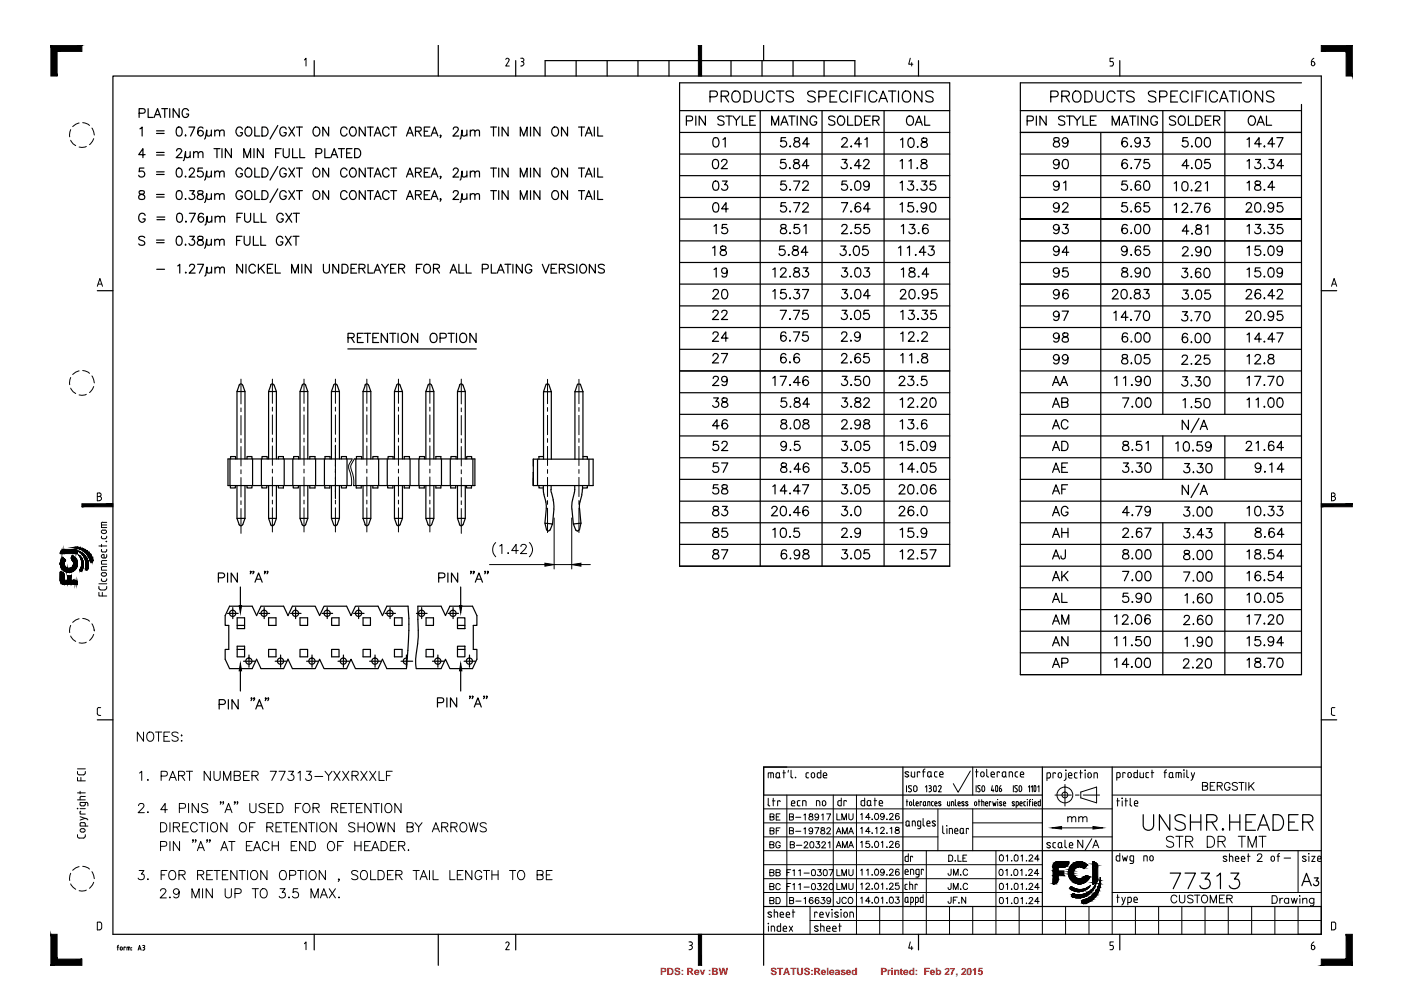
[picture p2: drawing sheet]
<svg xmlns="http://www.w3.org/2000/svg" width="297mm" height="210mm" viewBox="0 0 297 210" stroke-linecap="round" stroke-linejoin="round" font-family="sans-serif">
<defs><g id="words">
<g font-size="2.1" fill="#f00">
<text x="139.7" y="206.4">PDS: Rev :BW</text>
<text x="163" y="206.4">STATUS:Released</text>
<text x="186.3" y="206.4">Printed: Feb 27, 2015</text>
</g>
</g></defs>
<!-- layer: A3c -->
<g fill="none" stroke="#000" stroke-width=".21">
<path d="M64.4 12.7l.3-.4v1.7M107 12.6a.36 .36 0 0 1 .5-.2 .36 .36 0 0 1 .1 .5M107.6 13l-.6 1h.8M110.2 12.3h.3a.36 .36 0 0 1 .3 .4 .36 .36 0 0 1-.3 .3M110.2 14h.2M110.3 13h.1M110.4 13a.44 .44 0 0 1 .4 .5 .44 .44 0 0 1-.4 .4M192.6 12.3l-.4 1.3h.9M192.9 13.3v.7M234.8 14h.5M235.3 13l.3 .4M235.6 13.4l-.1 .3-.2 .3"/>
<path d="M235.6 12.3h-.8v.7h.5M277.4 13.6a.36 .36 0 0 0 .4 .3 .36 .36 0 0 0 .3-.3M277.5 13.3v.3M277.6 13a.43 .43 0 0 1 .5 .4M278 12.3a.95 .95 0 0 0-.6 .9M278.2 13.4v.2M15 27.4l-.3 1.6M15 29.7l.5 .7 .5 .4M16.7 26l-.7 .3-.6 .5M17.5 26l1.1 .3 .3 .2M18.3 31l-1 .2-.6-.1M19.4 27.1l.6 1.5"/>
<path d="M19.8 29.3l-.2 .6-.7 .7M15 79.9l-.3 1.5M16.7 78.5l-.7 .2-.6 .5M17.5 78.4l1.1 .3 .3 .3M19.4 79.5l.6 1.5M20.6 60.6l.5-1.7 .6 1.7M20.8 60.1h.7M281.7 60.6l.6-1.7 .5 1.7M281.9 60.1h.7M15 82.1l.5 .8 .5 .4M18.3 83.4l-1 .3-.6-.1M19.8 81.8l-.2 .5-.7 .8"/>
<path d="M20.6 104.3h.5a.36 .36 0 0 1 .3 .4 .36 .36 0 0 1-.4 .3 .44 .44 0 0 1 .5 .5 .44 .44 0 0 1-.5 .4l-.4 .1zM20.6 105.1h.5M20.9 115.5h1.7M21.4 116.5l.3 .3M21.4 113.7l.3 .3M21.5 118.9v.5h1.1M21.5 110.8v.8h1.1M21.5 113.5v.2M21.5 115.2v.5M21.5 116.2v.3M21.5 111.1h1.1M21.7 119.9l-.3 .3"/>
<path d="M21.7 118.6l-.3 .3M21.7 110.5l-.3 .3M21.7 119.9h.9M21.7 118.6h.9M21.7 110.5h.9M21.8 112.1a.36 .36 0 0 0-.4 .4 .36 .36 0 0 0 .4 .4M21.8 112.2h.4M21.8 112.9h.4M22.2 112.1a.36 .36 0 0 1 .3 .4 .36 .36 0 0 1-.3 .4M22.5 117.8l-.1 .2-.6 .1a.36 .36 0 0 1-.4-.4 .36 .36 0 0 1 .4-.4h.2v.8M22.5 116.5l-.1 .3h-.7M22.5 113.7l-.1 .2-.7 .1"/>
<path d="M22.6 113.5v.2M22.6 116.2v.3M22.6 117.3v.5M281.7 104.3h.4a.36 .36 0 0 1 .4 .4 .36 .36 0 0 1-.4 .3 .44 .44 0 0 1 .4 .5 .44 .44 0 0 1-.4 .4l-.4 .1zM281.7 105.1h.4M15 132.3l-.3 1.6M15 134.6l.5 .7 .5 .4M16.7 130.9l-.7 .3-.6 .5M17.5 130.9l1.1 .3 .3 .2M18.3 135.9l-1 .2-.6-.1M19.4 132l.6 1.5M19.8 134.2l-.2 .6-.7 .7"/>
<path d="M20 133.5h.1M20.9 125.3v.8h1.7M20.9 124.1l.1 .5 .3 .2M20.9 123.5h1.7M21.3 124.8h.9M21.4 122.7l.3 .3M21.5 120.2v.5h1.1M21.5 122.5v.2M21.6 125.3v.8M21.7 123h.6M21.8 121.9h.4M22.2 121.2a.36 .36 0 0 1 .3 .3 .36 .36 0 0 1-.3 .4"/>
<path d="M22.2 121.2h-.4a.36 .36 0 0 0-.4 .3 .36 .36 0 0 0 .4 .4M22.5 122.7l-.2 .3M22.5 124.4l-.3 .4M22.6 122.5v.2M22.6 124.1v.4M20.9 149.7l-.3 .4v1.1l.3 .1M21 151.4h.3M21 149.7h.3M281.7 151l.3 .3M281.7 150.1v.9M282 149.7l-.3 .4M282 151.4h.4"/>
<path d="M282 149.7h.4M16.4 176.6v.6l.4 .1h1l.2-.3M16.4 169.2h1.6M16.4 167.8h1.6M16.4 164.5v.7h1.6M16.4 163.2v.6l.4 .2 1-.1 .2-.3M16.4 162.7h1.6M16.9 171.9v.4h1.1M16.9 171.1h1.1M16.9 172.8l1.4 .5M16.9 167.4v.6M17.1 171.7l-.2 .2"/>
<path d="M17.1 164.5v.7M17.2 174l-.2 .2-.1 .6h1.7M17.2 174.1h.6M17.3 175.3a.36 .36 0 0 0-.4 .4 .36 .36 0 0 0 .4 .4M17.3 175.3h.3a.36 .36 0 0 1 .4 .4 .36 .36 0 0 1-.4 .4h-.3M17.7 174l.3 .3M18 170.2l-.3 .3M18 168.5h-.9l-.2 .7M18 163.2v.4M18 169.8v.5M18 174.3v.5M18 176.6v.4"/>
<path d="M18 173.1l-1.1 .4M18.3 173.2l.3 .3M18.6 170l-.2-.2h-1.5l.2 .7h.7M18.6 170.1v.4M161.6 174.1h29.4M161.6 171.2h73.7M161.6 177.1h36.8M162.5 170.2l.3 .3M162.5 168.9v1.4M162.8 170.5h.1M163.1 163.5v1.1M163.4 163.5l.2 .3"/>
<path d="M163.4 163.5h-.9v1.1M163.4 169.5h.6M163.6 168.9v1.6M163.6 163.8v.8M164.1 164.3l.3 .3h.4l.1-.3M164.5 163.5l-.3 .2v.6M164.6 163.5h.3v.9M164.9 164.4l.2 .2M164.9 169.4l.2 .2M164.9 169.5h-.4v1M165.6 163.5h.6M165.8 163v1.6"/>
<path d="M166.5 168.2v23.6M166.8 163l-.1 .4M167.4 163v1.3l.2 .3M167.4 170.2l.3 .3M167.4 170h.8a.38 .38 0 0 0-.3-.6 .38 .38 0 0 0-.5 .4v.5M167.7 164.6h.1M167.7 170.5h.5M168.7 170.2l.2 .3M168.7 169.7v.6M168.9 169.4l-.2 .3M169 169.4h.3M169 170.5h.3"/>
<path d="M170.5 169.7l-.1-.2-.6-.1v1.1M170.5 163.8l.1 .7 .2 .1M170.5 169.7v.8M170.8 163.5l-.3 .3M170.8 163.5h.3M170.8 164.6h.3M171.8 163.5a.36 .36 0 0 1 .6 .4v.3a.36 .36 0 0 1-.4 .4 .36 .36 0 0 1-.4-.4zM172.9 163.8v.7l.3 .1M173.1 169.4l.3 .3M173.2 169.4h-.5v1.1M173.2 163.5l-.3 .3M173.2 163.5h.5"/>
<path d="M173.5 169.7v.8M173.7 163v1.6h-.5M174 170.2a.36 .36 0 0 0 .3 .3 .36 .36 0 0 0 .4-.3M174 169.8a.36 .36 0 0 1 .3-.4 .36 .36 0 0 1 .4 .4v.4M174 169.8v.4M174.2 164.1h.7v-.2a.39 .39 0 0 0-.2-.4 .39 .39 0 0 0-.5 .2v.6l.2 .3M174.5 164.6h.4M176.3 168.2v23.6M177.3 169.7v.6l.2 .2M178 168.9v1.6h-.4M178 169.4l-.6 .1-.1 .2M178.9 169.4l.2 .2"/>
<path d="M178.9 169.4h-.4v1.1M181.2 168.2v29.5M182.4 169.4l-.2 .3v.6l.2 .2M182.5 169.4h.4M182.9 168.9v1.6h-.4M183.4 170.2l.3 .3M183.5 169.8v.4M183.7 170.5h.2M183.8 169.4l-.4 .3M183.8 169.4h.4v.9M184.2 170.2l-.3 .3M184.2 170.3l.2 .2"/>
<path d="M184.9 169.4h.6M185.1 168.9v1.6M186 170.2l.3 .3M186 169.8v.4M186.3 170.5h.4M186.7 169.7a.36 .36 0 0 0-.4-.3 .36 .36 0 0 0-.3 .3M186.7 169.8v.2h-.7M191.5 164.2l.3 .2M191.5 163.5l.2 .2M191.5 163.5v.1M191.7 163.7l.4 .3M191.8 163.3l-.3 .2"/>
<path d="M191.8 166.2v1.4M191.8 164.4h.2M191.8 163.3h.2M192 163.3l.3 .2M192.1 163.9l.1 .2M192.2 164.1v.1M192.3 164.2l-.3 .2M192.4 166.8l.3 .2M192.7 167l.1 .3-.1 .2h-.5M192.8 164.1l.2 .3M192.8 163.3v.8M192.9 166.3h-.6v.4"/>
<path d="M193.3 167.2a.36 .36 0 0 0 .3 .3 .36 .36 0 0 0 .4-.3M193.3 166.6a.36 .36 0 0 1 .3-.4 .36 .36 0 0 1 .4 .4v.6M193.3 166.6v.6M193.5 163.3v1.1h-.4M194.4 163.3l.2 .2M194.5 163.3h-.4v1.1M195.2 163.3h.5M195.3 163.1v1.3M195.7 162.7l-.4 .4M195.8 166.5l.3-.3v1.4M196.2 164.1l.3 .3M196.3 163.7v.4"/>
<path d="M196.5 166.2l.5 .2v.3l-.2 .1M196.5 164.4h.2M196.5 167.6h.2M196.6 163.3l-.4 .3M196.6 163.3h.4v.9M196.7 166.8h.1M196.7 166.8a.36 .36 0 0 1 .4 .4 .36 .36 0 0 1-.4 .3M196.9 164.1l-.2 .3M196.9 164.2l.2 .2M197.6 166.4v1M197.6 166.4l.2-.2 .2 .2v1M197.6 167.4l.2 .1 .2-.1"/>
<path d="M197.7 163.6v.6l.3 .2M198 163.3l-.3 .3M198 164.4h.3M198 163.3h.3M198.4 171.2v8.8M198.8 164.1l.2 .3M198.8 163.9h.7a.39 .39 0 0 0-.1-.6 .39 .39 0 0 0-.5 .2l-.1 .6M199.1 166.8l-.5 .8h.6M199.1 164.4h.4M199.1 166.5l-.1 .3M199.1 166.4l-.3-.2-.3 .2M205.3 163.2l-2.6 4.4-1-1.8"/>
<path d="M205.8 174.1h14.7M205.8 177.1h29.5M205.8 162.3v5.9M205.8 171.2v8.8M206.4 163.3h.5M206.6 162.8v1.6M207.7 163.4a.36 .36 0 0 1 .5 .3v.3a.36 .36 0 0 1-.4 .4 .36 .36 0 0 1-.3-.4zM208.8 162.8v1.3l.2 .3M209.1 164.4h.1M209.6 164.1l.3 .3M209.7 163.7v.4M209.9 164.4h.5"/>
<path d="M210.4 163.7a.36 .36 0 0 0-.4-.4 .36 .36 0 0 0-.4 .4M210.4 163.7v.2h-.7M211.3 163.3l.2 .2M211.3 163.3h-.3v1.1M212.3 164.4h.2M212.4 163.3l-.3 .2-.1 .6 .3 .3M212.4 163.3h.4v1M212.7 164.1l-.2 .3M212.7 164.2l.2 .2M213.5 164.4v-1.1l.7 .2v.9M215.1 164.4h.2M215.3 163.3l-.5 .2v.6l.2 .3"/>
<path d="M215.9 163.9h.7a.38 .38 0 0 0-.3-.6 .38 .38 0 0 0-.4 .4v.5l.2 .2M216.1 164.4h.5M221.5 178.5l.2 .2M221.5 179.2l.5 .2M221.5 164.6h.5M221.7 178.8l.5 .4M221.8 178.3l-.3 .3M221.8 178.3h.2M221.9 163.5l.3 .3M221.9 178.3l.3 .2M222 163.5h-.5v1.7M222.2 164.3l-.3 .3"/>
<path d="M222.2 179.2l-.3 .2M222.3 163.8v.5M223 178.3l-.2 .3v.6l.2 .2M223.1 179.4h.2M223.1 178.3h.2M223.1 163.5l.2 .2M223.2 163.5h-.4v1.1M223.2 168.2h3.5M223.4 175.2h8.5M223.9 178.6v.6l.2 .2M224.1 163.5a.36 .36 0 0 1 .5 .4v.3a.36 .36 0 0 1-.4 .4 .36 .36 0 0 1-.3-.4zM224.2 179.4h.1"/>
<path d="M224.2 178.3l-.3 .3M224.3 178.3h.3v.9l.2 .2M224.6 179.1l-.3 .3M225.3 177.8v1.3l.3 .3M225.3 166v4.6M225.5 164.8l-.4 .3M225.5 163.5v1.3M225.6 179.4h.1M226 164.3l.3 .3M226.1 163.9v.4M226.2 178.6v.6l.3 .2M226.3 164.6h.5"/>
<path d="M226.5 179.4h.5M226.8 163.9a.36 .36 0 0 0-.4-.4 .36 .36 0 0 0-.4 .4M226.8 163.9v.2h-.7M227 178.6v.3h-.8M227 178.6a.36 .36 0 0 0-.4-.3 .36 .36 0 0 0-.4 .3M227.3 163.8v.7l.3 .1M227.5 168.2h.8M227.6 163.5l-.3 .3M227.6 164.6h.3M227.6 163.5h.3M228.4 163.5h.6M228.6 163v1.6"/>
<path d="M228.7 167.6l3.3-1.1v3.4l-3.3-1.1zM229.2 168.2h3.4M229.6 163.5v1.1M230.1 164.2a.36 .36 0 0 0 .4 .4 .36 .36 0 0 0 .4-.4M230.2 163.9v.4M230.9 163.9a.36 .36 0 0 0-.4-.4 .36 .36 0 0 0-.4 .4M230.9 163.9v.4M231.9 163.5l.3 .3M231.9 163.5h-.4v1.1M232.2 163.8v.8M235.3 168.2h44.2M236.3 169.5h.5"/>
<path d="M236.4 168.9v1.7M236.7 163.4l.3 .3M236.7 163.5h-.4v1.6M237 164.3l-.2 .2h-.5M237 163.7v.6M237.4 169.5v1.1M237.9 163.4l.2 .2M237.9 163.5h-.4v1M238 169.5h.6M238.2 168.9v1.7M238.6 164.2a.36 .36 0 0 0 .4 .3 .36 .36 0 0 0 .3-.3M238.6 163.8v.4"/>
<path d="M239.1 170.2l.2 .3M239.1 168.9v1.4M239.3 163.8a.36 .36 0 0 0-.3-.4 .36 .36 0 0 0-.4 .4M239.4 170.6h.1M239.4 163.8v.4M239.9 164.3l.2 .2M239.9 163.7v.6M240 170h.7a.39 .39 0 0 0-.1-.5 .39 .39 0 0 0-.5 .1l-.1 .7 .3 .2M240.1 163.4l-.2 .3M240.2 163.5h.4M240.3 170.6h.4M240.6 162.9v1.6h-.4"/>
<path d="M241.1 164.3l.3 .2M241.2 163.5v.8M241.9 163.5v1h-.5M242.4 164.3l.3 .2M242.5 163.7v.6M242.7 163.4l-.3 .3M242.7 164.5h.3M242.7 163.5h.3M243.6 163.5h.5M243.7 162.9v1.6M246.3 163.5h.5M246.8 162.9l-.4 .4v1.2"/>
<path d="M247.3 164.3l.3 .2M247.6 164.5h.2M247.7 163.4l-.3 .2v.7M247.7 163.5h.4v.9M248.1 164.3l-.3 .2M248.1 164.4l.2 .1M249.4 163.5v1M249.6 163.4l.3 .3M249.7 163.5h-.9v1M249.9 163.7v.8M250.5 163.5v1M251.1 162.9v1.4l.1 .2h.3"/>
<path d="M252 163.5l.4 1M252.3 164.8l-.3 .3M252.7 163.5l-.4 1.3M15 184.8l-.3 1.5M15 187l.5 .7 .5 .5M16.7 183.4l-.7 .2-.6 .6M17.5 183.3l1.1 .3 .3 .3M18.3 188.3l-1 .3-.6-.1M19.4 184.4l.6 1.5M19.8 186.7l-.2 .5-.7 .8M21.1 195.1l.4 .4M21.1 195.1h-.5v1.7h.5"/>
<path d="M21.5 196.4l-.4 .3M21.5 195.5v.9M64.4 199.7l.3-.4v1.7M107.7 199.6l-.3-.3-.4 .3M107.7 199.6l-.7 1.4h.8M145.8 199.3h.3a.36 .36 0 0 1 .4 .4 .36 .36 0 0 1-.4 .3M161.6 180h29.4M161.6 185.9h58.9M161.6 183h58.9M161.6 188.8h58.9M162.5 193.9l.3 .2M162.5 193.2l.2 .2"/>
<path d="M162.5 193.2v.1M162.6 196v1.1M162.7 193.5l.5 .3M162.8 193l-.3 .1M162.8 193h.2M162.9 193l.3 .1M163.2 193.9l-.4 .2M163.3 193.8v.1M163.8 192.4v1.7M163.8 193h.5M163.8 196.2l-.1-.2h-.5v1.1M163.9 196.3v.8"/>
<path d="M164.2 193l.3 .2M164.4 196.8l.3 .3M164.4 196.3v.5M164.5 193.3v.8M164.7 196l-.3 .2M164.7 196h.5M165 193.8l.3 .3M165.1 193.4v.4M165.2 195.4v1.7h-.5M165.3 194.1h.5M165.7 196.8l.2 .3M165.7 196.5h.7a.38 .38 0 0 0-.2-.5 .38 .38 0 0 0-.5 .3v.5"/>
<path d="M165.7 193.4a.36 .36 0 0 0-.3-.4 .36 .36 0 0 0-.4 .4M165.8 193.4v.1h-.7M166 197.1h.4M166.3 193.8l.3 .3M166.3 193.5h.8a.38 .38 0 0 0-.3-.5 .38 .38 0 0 0-.5 .4v.4M166.6 194.1h.5M167 196l.7 1.1M167.6 193h.6M167.7 196l-.7 1.1M167.8 192.4v1.7M171.4 191.8v5.9M171.4 194.8h108.1"/>
<path d="M172.3 196.2l.2 .2M172.3 196.9l.5 .2 .3-.2M172.4 196.1v.2M172.5 196.4l.4 .2M172.6 195.9l-.3 .2M172.6 196h.2M172.7 193l.2 .2M172.7 193h-.3v1.1M172.8 195.9l.3 .2M172.9 196.6l.1 .2M173.1 196.8v.1M173.5 193.5h.7a.38 .38 0 0 0-.3-.5 .38 .38 0 0 0-.4 .4l-.1 .6 .8 .1"/>
<path d="M173.6 195.4v1.7M173.6 196h.6l.1 .2M174.3 196.3v.8M174.7 193l.4 1.1 .3-1.1M174.9 196.5h.7a.38 .38 0 0 0-.2-.5 .38 .38 0 0 0-.5 .3v.6l.7 .2M176 193v1.1M176.6 193.3l.2 .1M176.6 193.9l.5 .2 .3-.2M176.8 193.5l.4 .2M176.9 196.3a.36 .36 0 0 0-.4-.3 .36 .36 0 0 0-.3 .3l.1 .7 .6 .1M176.9 196.3v.2h-.7M177.1 193.7l.2 .2"/>
<path d="M177.4 193.2l-.5-.2-.3 .3M177.4 196h.6M177.6 195.4v1.7M177.9 193v1.1M179.3 193.4a.36 .36 0 0 0-.4-.4 .36 .36 0 0 0-.4 .4v.3a.36 .36 0 0 0 .4 .4 .36 .36 0 0 0 .4-.4M179.3 193.4v.4M180.5 193.3l-.1-.3h-.6v1.1M180.6 193.3v.8M186.1 191.8v5.9M191 191.8v5.9M192.6 199.3l-.4 1.3h.9M196 180v17.7"/>
<path d="M200.9 191.8v5.9M205.8 191.8v5.9M210.7 180v17.7M215.6 191.8v5.9M220.5 191.8v5.9M225.4 191.8v5.9M230.4 191.8v5.9M235.3 191.8v5.9M235.3 188.8h44.2M235.6 199.3h-.8v.8h.5M236.1 181.4l.1 .6 .2 .2M236.3 189.9h.5"/>
<path d="M236.4 181.1l-.3 .2M236.4 189.3v1.7M236.4 181.1h.5M236.9 180.6v1.6h-.5M237.3 189.9l.4 1.1M237.5 181.1l.2 1.1 .3-.8 .3 .8 .2-1.1M237.6 191.2l-.3 .3M238.1 189.9l-.5 1.3M238.6 191h.5M239 189.8l.3 .3M239.1 181.4v.6l.2 .2M239.1 189.9h-.5v1.6"/>
<path d="M239.1 182.7h.4M239.3 190.6l-.3 .3M239.3 181.1l-.2 .2M239.4 181.1h.4v1.4M239.4 182.2h.4M239.4 190.1v.6M239.8 182.4l-.3 .3M239.9 190.6l.2 .3M239.9 190.2v.5M240.2 191h.4M240.2 191.8v5.9M240.6 190.2a.36 .36 0 0 0-.4-.4 .36 .36 0 0 0-.3 .4"/>
<path d="M240.6 190.2v.2h-.7M242.4 181.1l.3 .2M242.5 181.1h-.5v1.1M242.7 181.4v.8M243.3 181.8a.36 .36 0 0 0 .3 .4 .36 .36 0 0 0 .4-.4M243.3 181.8v-.4a.36 .36 0 0 1 .3-.3 .36 .36 0 0 1 .4 .3v.4M245.1 191.8v5.9M250 191.8v5.9M254.9 191.8v5.9M258.8 182.1l.3 .2M258.8 181.5l.5 .3M258.8 181.4h.1"/>
<path d="M259.1 181.1l-.3 .2M259.1 181.2h.2M259.1 182.3h.2M259.2 181.1l.3 .2M259.4 181.8l.2 .3M259.5 182.1l-.3 .2M259.9 191.8v5.9M260.1 180.6v1.7M260.1 181.2h.4M260.5 181.1l.2 .2 .1 1M261.3 182l.3 .2M261.4 181.6v.4"/>
<path d="M261.6 182.3h.5M262.1 181.5a.36 .36 0 0 0-.4-.3 .36 .36 0 0 0-.4 .3M262.1 181.6v.1h-.7M262.6 182l.3 .2M262.7 181.6v.4M262.9 182.3h.5M263.3 181.5a.36 .36 0 0 0-.3-.3 .36 .36 0 0 0-.4 .3M263.4 181.6v.1h-.7M263.9 181.2h.6M264.1 180.6v1.7M264.8 191.8v5.9M269.1 181.2a.36 .36 0 0 1 .5 .3v.4a.36 .36 0 0 1-.3 .3 .36 .36 0 0 1-.4-.3z"/>
<path d="M269.1 189.5h.6a.85 .85 0 0 1 .6 .8 .85 .85 0 0 1-.6 .8h-.6zM269.7 191.8v5.9M270.2 181.2h.5M270.4 181v1.3M270.7 180.6l-.3 .4M270.8 190.1v1M271.4 190.1a.49 .49 0 0 0-.6 .4M272.6 190.3a.52 .52 0 0 0-.7-.1 .52 .52 0 0 0 0 .8 .52 .52 0 0 0 .7-.1M272.6 190.1v1M273.2 190.1l.3 1 .3-1 .3 1 .4-1M274.6 180v8.8M274.6 191.8v5.9"/>
<path d="M274.9 189.6h.2zM275 190.1v1M275.5 182.1l.3 .2M275.6 181.4l.2 .2M275.6 190.4a.64 .64 0 0 1 .8-.3l.1 1M275.6 181.4h.1M275.6 190.1v1M275.8 181.7l.4 .1M275.8 181.1l-.3 .2M275.9 181.2h.1M275.9 182.3h.1M276 181.1l.3 .2"/>
<path d="M276.1 181.8l.2 .3M276.3 182.1l-.3 .2M276.9 181.2v1.1M277.5 181.2h.7l-.7 1.1h.7M278 190.1l-.1 1.5-.3 .1-.3-.1M278 190.3a.54 .54 0 0 0-.8-.1 .54 .54 0 0 0 0 .8 .54 .54 0 0 0 .8-.1M278 199.3a.95 .95 0 0 0-.6 .9M278.7 182l.3 .2M278.8 181.7h.7a.39 .39 0 0 0-.1-.5 .39 .39 0 0 0-.6 .1v.7M279 182.3h.5M282.2 196.7l.4-.3-.1-1.1-.3-.2h-.5v1.7h.6M24.8 200.4h.3"/>
<path d="M24.9 200.3v.7M25.1 200l-.2 .3M25.4 200.6l.2-.2h.2a.38 .38 0 0 1-.2 .6l-.2-.2M25.5 200.6v.2M26.4 200.4l.1 .1M26.4 200.4h-.2v.6M27.2 200.4v.6M27.5 200.6l-.1-.2h-.5v.6M27.5 200.6v.4M29.2 201l.3-.9 .4 .9M29.3 200.8h.5M30.2 200.1h.2"/>
<path d="M30.3 200.5a.29 .29 0 0 1 .3 .3 .29 .29 0 0 1-.4 .2M30.4 200l.2 .3-.2 .2M145.8 201h.3M145.9 200.1h.2M146 200a.44 .44 0 0 1 .5 .5 .44 .44 0 0 1-.5 .4M192.9 200.2v.8M234.8 201h.5M235.3 200l.3 .4M235.6 200.6l-.3 .3M235.6 200.4v.2M277.4 200.6a.36 .36 0 0 0 .4 .4 .36 .36 0 0 0 .3-.4M277.5 200.2v.4"/>
<path d="M277.6 200.1h.2M277.8 200l.3 .4M278.2 200.4v.2"/>
<circle cx="22.5" cy="114.6" r=".06"/>
<circle cx="16.4" cy="171.1" r=".06"/>
<circle cx="168.3" cy="164.5" r=".06"/>
<circle cx="225.3" cy="168.2" r=".61"/>
<circle cx="225.3" cy="168.2" r="1.67"/>
<circle cx="225.5" cy="163" r=".06"/>
<circle cx="229.6" cy="163" r=".06"/>
<circle cx="237.4" cy="168.9" r=".06"/>
<circle cx="250.5" cy="163" r=".06"/>
<circle cx="162.6" cy="195.4" r=".06"/>
<circle cx="176" cy="192.5" r=".06"/>
<circle cx="177.9" cy="192.5" r=".06"/>
<circle cx="276.9" cy="180.7" r=".06"/>
<circle cx="27.8" cy="201" r=".02"/>
<circle cx="27.8" cy="200.6" r=".02"/>
</g>
<g fill="#000" stroke="#000" stroke-width=".21">
<path d="M12.8 119.1v.3zM12.8 117v.1zM13.8 118.4v.3zM15.1 117.9v.3zM15.2 117.7v.7zM15.3 115.9l.5-.1v.1zM15.6 117.7v1.4zM16.4 119.1v.3zM16.4 116.9v.2zM16.5 116.6l.1 .1zM16.6 117.4l.2 .3zM16.8 117.7l.1 .1z"/>
<path d="M17.6 119v.9zM18.2 117.9v1.2zM16.4 123.4v.3zM18.1 120.3v.1zM222.5 175.2l2.1-.3v.5zM231.2 174.9l2.1 .3-2.1 .2zM222.8 187h.3zM226.9 189.8h2.4zM226.9 189.2h.2zM227.6 188.6h1.2zM228.2 187h.4zM228.2 182.3h.4z"/>
<path d="M228.6 185.9h1.7zM229.2 183.6l.3 .1zM229.2 191.2h.1zM229.8 185.4h.3zM230.3 187.7h.2zM230.4 187.6l.4-.3zM231.2 182.3l.2 .1zM231.2 187h.2zM231.8 187.2l-.1 .1zM232.8 185.6v.7h-.1z"/>
<path d="M12.1 10.9h5.2v-1.3zM10.8 9.6h6.5l-5.2 1.3zM10.8 9.6l1.3 6.5v-5.2zM10.8 9.6l1.3 6.5h-1.3z"/>
<path d="M147.8 9.6l.6 6.5v-6.5zM147.8 9.6l.6 6.5h-.6z"/>
<path d="M284.8 10.9v5.2h1.3zM284.8 10.9l1.3-1.3v6.5zM279.5 10.9h5.3l1.3-1.3zM279.5 9.6h6.6l-6.6 1.3z"/>
<path d="M12.8 119v.4zM12.8 119v.5z"/>
<path d="M12.8 118.9v.6zM12.8 118.9v.8z"/>
<path d="M12.8 116.8v.3zM12.8 116.8v.3z"/>
<path d="M12.8 118.7v1zM12.8 118.7v1.2z"/>
<path d="M12.9 116.6l-.1 .5zM12.9 116.6l-.1 .5z"/>
<path d="M12.9 118.5l-.1 1.4zM12.9 118.5v1.5z"/>
<path d="M13 118.4l-.1 .1v1.5zM13 118.4v1.8l-.1-.2z"/>
<path d="M12.9 116.6v.5l.1-.6zM13 116.5v.6h-.1z"/>
<path d="M13.1 118.2l-.1 2zM13.1 118.2v2.1z"/>
<path d="M13 116.5v.6l.1-.7zM13.1 116.4v.7h-.1z"/>
<path d="M13.2 118.1l-.1 .1v2.1zM13.2 118.1v2.4l-.1-.2z"/>
<path d="M13.1 116.4v.7l.2-.8zM13.3 116.3v.8h-.2z"/>
<path d="M13.2 118.1v2.4l.1-2.5zM13.3 118v2.6l-.1-.1z"/>
<path d="M13.3 118v2.6l.1-2.5zM13.4 118.1v2.6l-.1-.1z"/>
<path d="M13.3 116.3v.8l.2-.9zM13.5 116.2v.9h-.2z"/>
<path d="M13.4 118.1v2.6l.2-2.5zM13.6 118.2v2.6l-.2-.1z"/>
<path d="M13.5 116.2v.9l.1-.9zM13.6 116.2v.9h-.1z"/>
<path d="M13.6 118.2v1zM13.6 118.2v1z"/>
<path d="M13.6 119.4v1.4zM13.6 119.2v1.6z"/>
<path d="M13.6 118.2v1zM13.6 118.3v.9z"/>
<path d="M13.6 119.5v1.3zM13.6 119.4v1.4z"/>
<path d="M13.6 118.3v.7zM13.7 118.3l-.1 .7z"/>
<path d="M13.6 119.5v1.3zM13.7 119.7v1.2z"/>
<path d="M13.7 119.7v1.2zM13.7 119.8v1.1z"/>
<path d="M13.7 118.3v.5zM13.8 118.4l-.1 .4z"/>
<path d="M13.7 119.8v1.1zM13.8 119.9v1z"/>
<path d="M13.7 116.2v.9l1.9-.9zM13.7 117.1l1.9-.9v.9z"/>
<path d="M13.8 118.4v.3zM13.8 118.4v.3z"/>
<path d="M13.8 119.9v1l.1-.9zM13.9 120v1l-.1-.1z"/>
<path d="M15.1 117.9v.3zM15.1 117.9v.3z"/>
<path d="M15.1 117.8v.4zM15.1 117.8v.5z"/>
<path d="M15.1 117.8v.5zM15.1 117.8v.6z"/>
<path d="M15.2 117.7l-.1 .7zM15.2 117.7v.7zM15.2 117.7v.8z"/>
<path d="M15.3 117.6l-.1 .9zM15.3 117.6v1z"/>
<path d="M15.3 117.6v1zM15.3 117.6v1z"/>
<path d="M15.4 119.8l-.1 1.1zM15.4 119.8l-.1 1.1z"/>
<path d="M15.3 117.6v1l.1-1zM15.4 117.6v1.1l-.1-.1z"/>
<path d="M15.4 119.8v1.1zM15.4 119.8v1.1z"/>
<path d="M15.5 119.6l-.1 1.3zM15.5 119.6l-.1 1.3z"/>
<path d="M15.4 117.6v1.1zM15.5 117.7v1.2z"/>
<path d="M15.6 119.5l-.1 1.4zM15.6 119.5l-.1 1.4z"/>
<path d="M15.5 117.7v1.2zM15.6 117.7v1.4zM15.6 117.7v1.6z"/>
<path d="M15.6 119.3v1.5zM15.6 119.3v1.5z"/>
<path d="M15.6 117.7v3.1zM15.6 117.7v3.1z"/>
<path d="M15.6 117.7v3.1zM15.7 117.9l-.1 2.9z"/>
<path d="M15.6 116.2v.9l.1-.9zM15.7 116.2v.9h-.1z"/>
<path d="M15.7 117.9v2.8l.1-2.7zM15.8 118v2.6l-.1 .1z"/>
<path d="M15.7 116.2v.9l.2-.8zM15.9 116.3v.8h-.2z"/>
<path d="M15.8 118v2.6zM15.9 118.1l-.1 2.5z"/>
<path d="M15.8 115.8v.1l.3-.1zM15.8 115.9l.3-.1v.2z"/>
<path d="M15.9 116.3v.8l.1-.7zM16 116.4v.7h-.1z"/>
<path d="M15.9 118.1v2.4l.2-2.3zM16.1 118.2v2.1l-.2 .2z"/>
<path d="M16 116.4v.7zM16.1 116.4l-.1 .7z"/>
<path d="M16.1 118.2v2.1zM16.1 118.4v1.9z"/>
<path d="M16.1 115.8v.2l.3-.2zM16.1 116l.3-.2v.2z"/>
<path d="M16.1 116.4v.7l.1-.6zM16.2 116.5v.6h-.1z"/>
<path d="M16.1 118.4v1.8zM16.2 118.5l-.1 1.7z"/>
<path d="M16.2 116.5v.6zM16.3 116.6l-.1 .5z"/>
<path d="M16.2 118.5v1.5zM16.3 118.7l-.1 1.3z"/>
<path d="M16.3 116.6v.5zM16.4 116.8l-.1 .3z"/>
<path d="M16.3 118.7v1.2zM16.4 118.9l-.1 1z"/>
<path d="M16.4 118.9v.8zM16.4 119v.7z"/>
<path d="M16.4 116.8v.3zM16.4 116.9v.2z"/>
<path d="M16.4 119v.5zM16.4 119.1v.4z"/>
<path d="M16.4 115.8v.2l.4-.1zM16.4 116l.4-.1v.3z"/>
<path d="M16.6 116.6l.3 .2zM16.6 116.7l.3 .1v.1z"/>
<path d="M16.8 115.9v.3l.2-.3zM17 115.9v.3h-.2z"/>
<path d="M16.9 117.6v.2h.1zM16.9 117.8h.1v.2z"/>
<path d="M16.9 116.8v.1l.2-.1zM16.9 116.9l.2-.1z"/>
<path d="M17 115.9v.3l.5-.2zM17 116.2l.5-.2v.5z"/>
<path d="M17 117.8v.2l.2-.1zM17 118l.2-.1v.4zM17.2 117.9v.4zM17.2 117.9v.4z"/>
<path d="M17.1 116.8v.2h.3zM17.1 117h.3v.3z"/>
<path d="M17.2 117.9v.4l.1-.1zM17.3 118.2v.5l-.1-.4z"/>
<path d="M17.2 119.8v1zM17.2 119.8v1z"/>
<path d="M17.2 119.8v.9zM17.2 119.8v.9z"/>
<path d="M17.3 119.7l-.1 1zM17.3 119.7l-.1 1z"/>
<path d="M17.3 118.2v.5zM17.3 118.2v1z"/>
<path d="M17.3 119.2v1.5zM17.3 119.2v1.5z"/>
<path d="M17.3 118.2v2.4zM17.4 118.2l-.1 2.4z"/>
<path d="M17.4 118.2v2.4zM17.5 118.4l-.1 2.2z"/>
<path d="M17.4 117v.3l.1-.2zM17.4 117.3l.1-.2v.4z"/>
<path d="M17.5 118.4v2zM17.5 118.6v1.8z"/>
<path d="M17.5 116v.5zM17.5 116.1v.4z"/>
<path d="M17.5 118.6v1.6zM17.6 118.8l-.1 1.4z"/>
<path d="M17.5 117.1v.4l.3-.2zM17.5 117.5l.3-.2v.6z"/>
<path d="M17.5 116.1v.4l.5-.2zM17.5 116.5l.5-.2v.6z"/>
<path d="M17.6 118.8v1.3zM17.6 119v1.1z"/>
<path d="M17.7 119.2l-.1 .7zM17.7 119.2v.5z"/>
<path d="M17.8 117.3v.6zM17.8 117.4v.6z"/>
<path d="M17.8 117.4v.6l.2-.3zM18 117.7v.8l-.2-.5z"/>
<path d="M18 116.3v.6zM18 116.3v.6z"/>
<path d="M18 117.7v.8zM18.1 117.7v.9z"/>
<path d="M18 116.3v.6l.5-.3zM18 116.9l.5-.3v.8z"/>
<path d="M18.1 117.7v.9zM18.2 117.9v1.2zM18.2 117.9v1.8z"/>
<path d="M18.2 119.7l-.1 .8zM18.2 119.7v.9z"/>
<path d="M18.2 117.9v2.7zM18.2 117.9v2.7z"/>
<path d="M18.2 117.9v2.7zM18.2 117.9v2.7z"/>
<path d="M18.2 117.9v2.7zM18.3 118l-.1 2.6z"/>
<path d="M18.3 118v2.6zM18.3 118.1v2.5z"/>
<path d="M18.3 118.1v2.5zM18.3 118.1v2.5z"/>
<path d="M18.3 118.1v2.5zM18.4 118.2l-.1 2.4z"/>
<path d="M18.4 118.2v2.4zM18.4 118.3v2.3z"/>
<path d="M18.4 118.3v2.3zM18.5 118.4l-.1 2.2z"/>
<path d="M18.5 118.4v2.1zM18.5 118.4v2.1z"/>
<path d="M18.5 116.6v.8zM18.5 116.6v.9z"/>
<path d="M18.5 118.4v2.1zM18.5 118.5v2z"/>
<path d="M18.5 118.5v2zM18.6 118.5l-.1 2zM18.6 118.5v1.9zM18.6 118.5v1.9z"/>
<path d="M18.5 116.6v.9l.3-.6zM18.8 116.9v1.1l-.3-.5z"/>
<path d="M18.6 118.5v1.9l.1-1.4zM18.7 119l-.1 1.4zM18.7 119v1z"/>
<path d="M18.7 119v1zM18.7 119v1z"/>
<path d="M18.8 116.9v1.1l.1-.9zM18.9 117.1v1.2l-.1-.3z"/>
<path d="M18.9 117.1v1.2l.2-1.1zM19.1 117.2v1.5l-.2-.4z"/>
<path d="M19.1 117.2v1.5zM19.1 117.3v1.4z"/>
<path d="M19.1 117.3v1.4zM19.1 117.3v1.4z"/>
<path d="M19.1 117.3v1.4zM19.1 117.3v1.5z"/>
<path d="M19.1 117.3v1.5zM19.2 117.4v1.4z"/>
<path d="M19.2 117.4v1.4zM19.2 117.5v1.4zM19.2 117.5v1.4zM19.2 117.5v1.4z"/>
<path d="M19.2 117.5v1.4zM19.3 117.6l-.1 1.3z"/>
<path d="M19.3 117.6v1.3zM19.4 117.7l-.1 1.2z"/>
<path d="M19.4 117.7v1.2zM19.4 117.8v1.1z"/>
<path d="M19.4 117.8v1.1zM19.4 117.9v1z"/>
<path d="M19.4 117.9v1zM19.5 118l-.1 .9z"/>
<path d="M19.5 118.1v.7zM19.5 118v.8z"/>
<path d="M19.5 118.1v.7zM19.5 118.2v.6z"/>
<path d="M19.5 118.2v.6zM19.6 118.4l-.1 .4z"/>
<path d="M19.6 118.4v.4zM19.6 118.4v.4z"/>
<path d="M19.6 118.4v.3zM19.7 118.5l-.1 .2z"/>
<path d="M19.7 118.5v.2zM19.7 118.5v.2z"/>
<path d="M17.3 107.2h6.6v-.6zM17.3 106.6h6.6l-6.6 .6z"/>
<path d="M279.5 106.6v.6l6.6-.6zM279.5 107.2l6.6-.6v.6z"/>
<path d="M12.8 121v1.9zM12.8 121v2z"/>
<path d="M12.8 121v2zM12.8 121v2.1z"/>
<path d="M12.8 121v2.1zM12.8 121v2.2z"/>
<path d="M12.8 121v2.2zM12.8 121v2.2z"/>
<path d="M12.8 121v2.2zM12.9 121v2.4z"/>
<path d="M12.9 121v2.4zM13 121v2.4z"/>
<path d="M13 121v2.4zM13.1 121.1v2.3z"/>
<path d="M13.1 121.1v2.3zM13.1 121.1v2.4z"/>
<path d="M13.1 121.1v2.4zM13.1 121.1v2.4z"/>
<path d="M13.1 121.1v2.4zM13.2 121.2v2.4z"/>
<path d="M13.2 121.2v2.4zM13.3 121.2v2.4z"/>
<path d="M13.3 121.2v2.4zM13.3 121.2v2.4z"/>
<path d="M13.3 121.2v2.4zM13.4 121.3v2.4z"/>
<path d="M13.4 121.3v2.4zM13.4 121.3v2.4z"/>
<path d="M13.4 121.3v2.4zM13.5 121.4l-.1 2.3z"/>
<path d="M13.5 121.4v2.3zM13.6 121.5l-.1 2.2z"/>
<path d="M13.6 121.5v2.2zM13.6 121.5v2.2z"/>
<path d="M13.6 121.7v2zM13.6 121.5v2.2z"/>
<path d="M13.6 121.7v2zM13.6 121.8v1.9z"/>
<path d="M13.6 122.8v.9l.7-.9zM14.3 122.8v.9h-.7z"/>
<path d="M13.9 120v1l.2-.9zM14.1 120.1v.9h-.2z"/>
<path d="M14.1 120.1v.9zM14.1 120.1v.9z"/>
<path d="M14.1 120.1v.9l.1-.8zM14.2 120.2v.9l-.1-.1z"/>
<path d="M14.2 120.2v.9l.2-.9zM14.4 120.2v.9h-.2z"/>
<path d="M14.3 121.8v1.9l.8-1.9zM15.1 121.8v1.9h-.8z"/>
<path d="M14.4 120.2v.9zM14.4 120.3v.8z"/>
<path d="M14.4 120.3v.8l.2-.8zM14.6 120.3v.8h-.2z"/>
<path d="M14.6 120.3v.8l.1-.9zM14.7 120.2v.9h-.1z"/>
<path d="M14.7 120.2v.9zM14.8 120.2l-.1 .9z"/>
<path d="M14.8 120.2v.9l.2-.9zM15 120.2v.9h-.2z"/>
<path d="M15 120.2v.9l.1-1zM15.1 120.1v.9l-.1 .1z"/>
<path d="M15.1 120.1v.9zM15.1 120.1v.9z"/>
<path d="M15.1 122.8v.9l.5-.9zM15.6 122.8v.9h-.5z"/>
<path d="M15.1 120.1v.9l.2-1zM15.3 120v.9l-.2 .1z"/>
<path d="M15.6 122.8v.9l.2-.9zM15.8 122.8v.9h-.2z"/>
<path d="M15.8 122.8v.9l.1-.9zM15.9 122.8v.9h-.1z"/>
<path d="M15.9 122.8v.9l.2-.8zM16.1 122.9v.8h-.2z"/>
<path d="M16.1 122.9v.8l.1-.7zM16.2 123v.7h-.1z"/>
<path d="M16.2 123v.7zM16.3 123.1l-.1 .6z"/>
<path d="M16.3 123.1v.6zM16.4 123.3l-.1 .4z"/>
<path d="M16.4 123.3v.4zM16.4 123.4v.3z"/>
<path d="M16.9 120.5v.2zM16.9 120.5v.2z"/>
<path d="M16.9 120.5v.2zM16.9 120.5v.2zM16.9 120.5v.2zM16.9 120.5v.2z"/>
<path d="M16.9 120.5v.2zM16.9 120.5v.2z"/>
<path d="M16.9 120.4v.3zM16.9 120.4v.3z"/>
<path d="M16.9 120.4v.3zM17 120.4v.4z"/>
<path d="M17 120.4v.4zM17 120.4v.4z"/>
<path d="M17.1 120.3l-.1 .5zM17.1 120.3l-.1 .5z"/>
<path d="M17.1 120.2v.6zM17.1 120.2v.6z"/>
<path d="M17.1 120.1v.7zM17.1 120.1v.7z"/>
<path d="M17.1 120.1v.7zM17.2 120.1l-.1 .7z"/>
<path d="M17.2 120.1v.7zM17.2 120.1v.7z"/>
<path d="M17.2 119.9v.9zM17.2 119.9v.9z"/>
<path d="M18.1 120.3v.1zM18.1 120.3v.1z"/>
<path d="M18.1 120.1v.3zM18.1 120.1v.3z"/>
<path d="M18.1 120v.4zM18.1 120v.5z"/>
<path d="M18.1 119.8v.7zM18.1 119.8v.7z"/>
<path d="M10.8 197.7l1.3 5.2v-5.2zM10.8 197.7l1.3 5.2-1.3 1.4zM12.1 202.9l-1.3 1.4 6.5-1.4zM10.8 204.3l6.5-1.4v1.4z"/>
<path d="M147.8 197.7l.6 6.6v-6.6zM147.8 197.7l.6 6.6h-.6z"/>
<path d="M222.8 186.9h.5zM222.8 186.9l.3 .1z"/>
<path d="M222.8 186.9h.6zM222.8 186.9h.5z"/>
<path d="M222.8 186.7l.6 .2 .2-.2zM222.8 186.7l.6 .2h-.6z"/>
<path d="M222.8 186.6l.8 .1 .1-.1zM222.8 186.6l.8 .1h-.8z"/>
<path d="M222.8 186.4l.9 .2 .1-.2zM222.8 186.4l.9 .2h-.9z"/>
<path d="M222.8 186.2l1 .2 .1-.2zM222.8 186.2l1 .2h-1z"/>
<path d="M222.8 183.5l1.1 .8v-.8zM222.8 183.5l1.1 .8h-1.1z"/>
<path d="M222.8 185.3l1.1 .7v-.7zM222.8 185.3l1.1 .7h-1.1z"/>
<path d="M222.8 186l1.1 .2v-.2zM222.8 186l1.1 .2h-1.1z"/>
<path d="M222.8 183.5h2.3zM222.8 183.5h2.5z"/>
<path d="M222.8 184.3l2.3 1v-1zM222.8 184.3l2.3 1h-2.3z"/>
<path d="M222.8 183.4h2.6zM222.8 183.4h2.7z"/>
<path d="M222.8 183.4h2.6zM222.8 183.4l2.5 .1z"/>
<path d="M222.8 183.3h2.8zM222.8 183.3l2.7 .1z"/>
<path d="M222.8 183.2h2.9zM222.8 183.2h3z"/>
<path d="M222.8 183.2l2.8 .1 .1-.1zM222.8 183.2l2.8 .1h-2.8z"/>
<path d="M222.8 183.1l3 .1 .1-.1zM222.8 183.1l3 .1h-3z"/>
<path d="M222.8 183h3.1zM222.8 183l3.1 .1z"/>
<path d="M222.9 183h3.1zM222.9 183h3z"/>
<path d="M222.9 182.8l3.1 .2v-.2zM222.9 182.8l3.1 .2h-3.1z"/>
<path d="M223 182.7l3.1 .1zM223 182.7l3.1 .1z"/>
<path d="M222.9 182.8h3.2zM222.9 182.8h3.1z"/>
<path d="M223.8 182.3l2.3 .1zM223.6 182.4h2.5z"/>
<path d="M223.6 182.4h2.5zM223.4 182.4h2.7z"/>
<path d="M223.4 182.4l2.7 .1zM223.4 182.5h2.7z"/>
<path d="M223.4 182.5h2.7zM223.3 182.5h2.8z"/>
<path d="M223.3 182.5l2.8 .1v-.1zM223.1 182.6l.2-.1 2.8 .1z"/>
<path d="M223.1 182.6h3zM223.1 182.6h3z"/>
<path d="M223.1 182.6h3zM223 182.7h3.1z"/>
<path d="M226.6 187.7h.2zM226.6 187.7h.2zM226.6 187.7h.2zM226.6 187.7h.2z"/>
<path d="M226.6 187.7h.2zM226.5 187.7h.3zM226.5 187.7h.3zM226.5 187.7h.3z"/>
<path d="M226.8 189.3h3.4zM226.8 189.3h3.4z"/>
<path d="M226.5 187.7h.4zM226.5 187.7h.4z"/>
<path d="M226.5 187.7l.4 .1zM226.5 187.7l.4 .1z"/>
<path d="M226.5 187.8h.5zM226.5 187.8h.5z"/>
<path d="M226.5 187.8l.6 .1zM226.5 187.8l.6 .1z"/>
<path d="M226.4 187.9h.8zM226.4 187.9h.8z"/>
<path d="M226 184.4l1.1 .1zM226 184.4l1.1 .1z"/>
<path d="M226 184.5l1.1 .2v-.2zM226 184.5l1.1 .2h-1.1z"/>
<path d="M226 184.7l1.1 .2v-.2zM226 184.7l1.1 .2h-1.1z"/>
<path d="M226 184.9l1.1 .1zM226 184.9l1.1 .1z"/>
<path d="M226 185l1.2 .2-.1-.2zM226 185l1.2 .2h-1.1z"/>
<path d="M226.9 189.2h.2zM226.9 189.2h.2z"/>
<path d="M226.9 189.2h.4zM226.9 189.2h.4z"/>
<path d="M226.1 184.3l1 .1 .1-.1zM226.1 184.3l1 .1h-1.1z"/>
<path d="M226.4 187.9l.9 .1zM226.4 187.9l.9 .1z"/>
<path d="M226.1 185.2l1.2 .1-.1-.1zM226.1 185.2l1.2 .1h-1.2z"/>
<path d="M226.1 184h1.2zM226.1 184h1.2z"/>
<path d="M226.1 184l1.1 .3 .1-.3zM226.1 184l1.1 .3h-1.1z"/>
<path d="M226.4 188h.9zM226.4 188h.9z"/>
<path d="M226.9 189.2h.5zM226.9 189.2h.5z"/>
<path d="M226.1 185.3l1.2 .1zM226.1 185.3l1.2 .1z"/>
<path d="M226.2 185.4l1.3 .2-.2-.2zM226.2 185.4l1.3 .2h-1.3z"/>
<path d="M226.4 188h1zM226.4 188h1z"/>
<path d="M226.5 188h1zM226.5 188h1z"/>
<path d="M226.2 183.9l1.1 .1 .1-.1zM226.2 183.9l1.1 .1h-1.2z"/>
<path d="M226.8 189.2l.8 .1zM226.8 189.3h.8z"/>
<path d="M226.2 185.6l1.5 .1-.2-.1zM226.2 185.6l1.5 .1h-1.4z"/>
<path d="M226.5 188l1.2 .1zM226.5 188l1.2 .1z"/>
<path d="M227.5 189.9h1.2zM227.5 189.9h1.2z"/>
<path d="M226.2 183.7l1.2 .2 .2-.2zM226.2 183.7l1.2 .2h-1.2z"/>
<path d="M227.6 188.6l.8 .1zM227.9 188.7h.5z"/>
<path d="M226.8 189.3h1.1zM226.8 189.3h1.1z"/>
<path d="M226.3 185.7l1.4 .1zM226.3 185.7l1.4 .1z"/>
<path d="M226.5 188.1h1.3zM226.5 188.1h1.3z"/>
<path d="M226.3 183.6h1.4zM226.3 183.6l1.3 .1z"/>
<path d="M226.3 185.8h1.6zM226.3 185.8h1.6z"/>
<path d="M226.5 188.1l1.4 .1zM226.5 188.1l1.4 .1z"/>
<path d="M226.3 183.6h1.5zM226.3 183.6h1.4z"/>
<path d="M226.4 185.8l1.7 .1zM226.4 185.8l1.7 .1z"/>
<path d="M226.6 188.2h1.9zM226.6 188.2h1.9z"/>
<path d="M226.4 183.5h1.6zM226.4 183.5l1.4 .1z"/>
<path d="M226.4 183.4h1.8zM226.4 183.4l1.6 .1z"/>
<path d="M226.4 185.9h2zM226.4 185.9h2z"/>
<path d="M226.4 183.4h2.1zM226.4 183.4h1.8z"/>
<path d="M228.2 182.3h.5zM228 182.3h.7z"/>
<path d="M228 182.3l.9 .1zM227.9 182.4h1z"/>
<path d="M228 187h.7zM228 187h.6z"/>
<path d="M227.9 182.4l1.2 .1zM227.6 182.5h1.5z"/>
<path d="M227.9 187h1zM227.9 187h.8z"/>
<path d="M227.3 188.6h1.7zM227.3 188.6h1.5z"/>
<path d="M227.6 182.5h1.7zM227.5 182.5h1.8z"/>
<path d="M227.6 186.9h1.5zM227.6 186.9l1.3 .1z"/>
<path d="M229.2 183.6l.3 .1zM229.2 183.7h.3l-.2 .1z"/>
<path d="M227.1 188.5h2.1zM227.1 188.5l1.9 .1z"/>
<path d="M227.5 182.5l2 .1-.2-.1zM227.2 182.6l.3-.1 2 .1z"/>
<path d="M227.5 186.8h1.8zM227.5 186.8l1.6 .1z"/>
<path d="M226.9 189.8l1.8 .1 .6-.1zM226.9 189.8l1.8 .1h-1.2zM227.5 189.9h1.2z"/>
<path d="M226.8 189.8h2.6zM226.8 189.8h2.5zM226.9 189.8h2.4z"/>
<path d="M226.9 188.4h2.5zM226.9 188.4l2.3 .1z"/>
<path d="M229.1 191.2h.3zM229.1 191.2h.2z"/>
<path d="M226.8 189.7h2.7zM226.8 189.7l2.6 .1z"/>
<path d="M227.2 182.6l2.5 .2-.2-.2zM227.2 182.6l2.5 .2h-2.7z"/>
<path d="M227.2 186.7l2.1 .1 .2-.1zM227.2 186.7l2.1 .1h-1.8z"/>
<path d="M229 183.5l.5 .1 .1-.1zM229 183.5l.5 .1z"/>
<path d="M226.8 189.7h2.8zM226.8 189.7h2.7z"/>
<path d="M229 191.1h.6zM229 191.1l.4 .1z"/>
<path d="M228.7 183.4h1zM228.7 183.4l.9 .1z"/>
<path d="M226.7 188.3l2.7 .1 .3-.1zM226.7 188.3l2.7 .1h-2.5z"/>
<path d="M226.7 189.6h3zM226.7 189.6l2.9 .1z"/>
<path d="M227 182.8l2.9 .1-.2-.1zM226.8 182.9l.2-.1 2.9 .1z"/>
<path d="M228.5 183.4h1.2zM228.5 183.4h1.2z"/>
<path d="M228.5 183.4h1.2zM228.5 183.4h1.2z"/>
<path d="M227 186.6h2.7zM227 186.6l2.5 .1z"/>
<path d="M226.7 188.2h3.1zM226.7 188.2l3 .1z"/>
<path d="M229 191.1h.8zM229 191.1h.6z"/>
<path d="M226.7 189.6h3.1zM226.7 189.6h3z"/>
<path d="M229 188.2h.8zM228.5 188.2h1.3z"/>
<path d="M226.5 183.2l3.2 .2 .2-.2zM226.5 183.2l3.2 .2h-3.3z"/>
<path d="M226.7 189.5h3.2zM226.7 189.5h3.2z"/>
<path d="M226.7 189.5h3.2zM226.7 189.5l3.1 .1z"/>
<path d="M226.8 182.9l3.3 .1zM226.7 183h3.4z"/>
<path d="M226.8 186.4l2.9 .2 .2-.2zM226.8 186.4l2.9 .2h-2.7z"/>
<path d="M229 191h1zM229 191l.8 .1z"/>
<path d="M226.7 189.4h3.3zM226.7 189.4l3.2 .1z"/>
<path d="M228.9 191h1.1zM228.9 191h1.1z"/>
<path d="M226.7 183l3.2 .2 .2-.2zM226.7 183l3.2 .2h-3.4z"/>
<path d="M229.8 185.4h.3zM229.7 185.4h.4z"/>
<path d="M226.7 186.3l3.2 .1 .2-.1zM226.7 186.3l3.2 .1h-3.1z"/>
<path d="M229.7 185.4h.5zM229.6 185.4h.6z"/>
<path d="M229.6 188l.2 .2 .3-.2zM229 188.2l.6-.2 .2 .2z"/>
<path d="M226.7 189.4h3.4zM226.7 189.4h3.3z"/>
<path d="M228.9 191h1.2zM228.9 191h1.1z"/>
<path d="M226.8 189.3h3.4zM226.8 189.3l3.3 .1z"/>
<path d="M229.6 185.4h.7zM229.5 185.4h.8z"/>
<path d="M226.5 186.1l3.6 .2 .1-.2zM226.5 186.1l3.6 .2h-3.4z"/>
<path d="M228.6 189.3h1.6zM227.9 189.3h2.3z"/>
<path d="M229.5 185.4l.9 .1zM229.4 185.5h1z"/>
<path d="M228.9 190.9h1.4zM228.9 190.9l1.2 .1z"/>
<path d="M230 187.8l.1 .2 .2-.2zM229.6 188l.4-.2 .1 .2zM229.6 188h.5zM229.6 188h.5z"/>
<path d="M226.4 185.9l3.9 .1zM226.4 185.9l3.9 .1z"/>
<path d="M226.4 186l3.8 .1 .1-.1zM226.4 186l3.8 .1h-3.7z"/>
<path d="M229.4 185.5h1zM229.4 185.5h1z"/>
<path d="M228.8 185.8h1.6zM228.6 185.9h1.7zM228.4 185.9h1.9z"/>
<path d="M229.3 189.1l1.1 .1zM229.3 189.1l1.1 .1z"/>
<path d="M229.3 189.2l.9 .1 .2-.1zM228.6 189.3l.7-.1 .9 .1z"/>
<path d="M228.9 190.8h1.5zM228.9 190.8l1.4 .1z"/>
<path d="M229.4 185.5l1.2 .1zM229.3 185.6h1.3z"/>
<path d="M229 185.8h1.5zM228.8 185.8h1.6z"/>
<path d="M230.3 187.7v.1l.2-.1zM230 187.8l.3-.1v.1z"/>
<path d="M229.2 185.6l1.3 .2v-.2zM229 185.8l.2-.2 1.3 .2z"/>
<path d="M229.3 185.6h1.3zM229.2 185.6h1.3z"/>
<path d="M228.9 190.8h1.7zM228.9 190.8h1.5z"/>
<path d="M228.9 190.7h1.8zM228.9 190.7l1.7 .1z"/>
<path d="M230.1 188.9l.3 .2 .3-.2zM229.3 189.1l.8-.2 .3 .2z"/>
<path d="M229 190.6h1.8zM229 190.6l1.7 .1zM228.9 190.7h1.8zM228.9 190.7h1.8z"/>
<path d="M230.2 188.8l.5 .1 .2-.1zM230.1 188.9l.1-.1 .5 .1z"/>
<path d="M229 190.5h1.9zM229 190.5l1.8 .1z"/>
<path d="M229 190.5h1.9zM229 190.5h1.9z"/>
<path d="M229.1 190.5h1.9zM229 190.5h1.9z"/>
<path d="M229.2 190.5h1.8zM229.1 190.5h1.9z"/>
<path d="M230.7 188.5l.2 .3 .2-.3zM230.2 188.8l.5-.3 .2 .3z"/>
<path d="M230.9 188.3l.2 .2 .2-.2zM230.7 188.5l.2-.2 .2 .2z"/>
<path d="M229.7 190.2l1.3 .3 .3-.3zM229.2 190.5l.5-.3 1.3 .3z"/>
<path d="M229.9 190.2h1.4zM229.7 190.2h1.6z"/>
<path d="M231.2 182.4h.4zM231.2 182.4h.4z"/>
<path d="M231.3 187.9v.4l.2-.4zM231.3 187.9v.4h-.4z"/>
<path d="M231.2 187h.4zM231.2 187h.2z"/>
<path d="M231.2 182.4l.6 .1zM231.2 182.4l.6 .1h-.6z"/>
<path d="M231.4 187.7l.1 .2 .1-.2zM231.4 187.7l.1 .2h-.2z"/>
<path d="M230.5 189.9l.8 .3 .4-.3zM229.9 190.2l.6-.3 .8 .3z"/>
<path d="M231.2 186.9h.5zM231.2 186.9l.4 .1z"/>
<path d="M231.2 182.5l.8 .2zM231.2 182.5l.8 .2h-.8z"/>
<path d="M231.7 187.3l-.1 .4zM231.7 187.3l-.1 .4h-.2z"/>
<path d="M230.7 189.7l1 .2 .1-.2zM230.5 189.9l.2-.2 1 .2z"/>
<path d="M231.2 186.8l.5 .1 .2-.1zM231.2 186.8l.5 .1h-.5z"/>
<path d="M231.2 182.7l.9 .1-.1-.1zM231.2 182.7l.9 .1h-.9z"/>
<path d="M231.1 189.4l.7 .3 .2-.3zM230.7 189.7l.4-.3 .7 .3z"/>
<path d="M231.2 186.6l.7 .2 .1-.2zM231.2 186.6l.7 .2h-.7z"/>
<path d="M231.2 182.8l1 .2-.1-.2zM231.2 182.8l1 .2h-1z"/>
<path d="M231.2 186.5l.8 .1 .1-.1zM231.2 186.5l.8 .1h-.8z"/>
<path d="M231.2 183l1.1 .3-.1-.3zM231.2 183l1.1 .3h-1.1z"/>
<path d="M231.4 189.1l.6 .3 .2-.3zM231.4 189.1l.6 .3h-.9z"/>
<path d="M231.2 186.4l.9 .1 .1-.1zM231.2 186.4l.9 .1h-.9z"/>
<path d="M231.2 183.6l1.1 2.4v-2.4zM231.2 183.6l1.1 2.4h-1.1z"/>
<path d="M231.2 186l1.1 .2v-.2zM231.2 186l1.1 .2h-1.1z"/>
<path d="M231.2 186.2l1 .2 .1-.2zM231.2 186.2l1 .2h-1z"/>
<path d="M231.2 183.3l1.1 .2v-.2zM231.2 183.3l1.1 .2h-1.1z"/>
<path d="M231.6 188.9l.6 .2 .1-.2zM231.6 188.9l.6 .2h-.8z"/>
<path d="M231.9 188.5l.4 .4 .2-.4zM231.9 188.5l.4 .4h-.7z"/>
<path d="M232 188.3l.5 .2 .1-.2zM232 188.3l.5 .2h-.6z"/>
<path d="M232.3 187.8l.3 .5 .1-.5zM232.3 187.8l.3 .5h-.6z"/>
<path d="M232.3 187.6l.4 .2 .1-.2zM232.3 187.6l.4 .2h-.4z"/>
<path d="M232.7 186.3h.1zM232.7 186.3h.1z"/>
<path d="M232.7 186.3l.1 .6v-.6zM232.7 186.3l.1 .6h-.2z"/>
<path d="M232.6 186.9l.2 .1zM232.6 186.9l.2 .1z"/>
<path d="M232.6 187l.2 .6v-.6zM232.6 187l.2 .6h-.5z"/>
<path d="M279.5 202.9v1.4l5.3-1.4zM279.5 204.3l5.3-1.4 1.3 1.4zM284.8 197.7v5.2l1.3 1.4zM284.8 197.7h1.3v6.6z"/>
</g>
<g fill="none" stroke="#000" stroke-width=".25">
<path d="M23.9 16.1h255.6v181.6h-255.6zM66.5 12.8v3.3M92.7 9.6v6.5M109.1 12.8v3.3M115.3 16.1v-3.3h65.6v3.3M121.9 12.8v3.3M128.5 12.8v3.3M135 12.8v3.3M141.5 12.8v3.3M154.7 12.8v3.3M161.2 12.8v3.3M161.6 9.6v3.2"/>
<path d="M167.8 12.8v3.3M174.3 12.8v3.3M194.3 12.8v3.3M236.9 12.8v3.3M20.6 61.5h3.3M279.5 61.5h3.3M20.6 152.3h3.3M279.5 152.3h3.3M161.6 168.2h58.9M191 162.3v29.5M220.5 162.3v29.5M235.3 162.3v29.5"/>
<path d="M279.5 162.3h-117.9v42M66.5 197.7v3.3M92.7 197.7v6.6M109.1 197.7v3.3M161.6 191.8h117.9M191 180h88.5M194.3 197.7v3.3M236.9 197.7v3.3M275.4 187.4l1-2.6 1 2.6M275.8 186.5h1.2M278.1 185.8h.8l-.5 .6a.54 .54 0 0 1 .6 .5 .54 .54 0 0 1-.5 .6 .54 .54 0 0 1-.6-.4"/>
</g>
<!-- layer: A1i -->
<g fill="none" stroke="#000" stroke-width=".21">
<path d="M191.7 169.6h.4M191.9 169.2v1.3M192 173.7l-.3 .2v.6v.2l.4 .1M192 173.7h.3v.9M192.3 174.5l-.2 .3M192.3 174.6l.2 .2M192.4 169.9l.1 .5 .2 .1 .1-.1 .1-.5M192.9 169.9l-.2-.3-.3 .3M193.2 170.2l.2 .3M193.3 169.2v1.1M193.4 173.7l.2 .3M193.4 173.7h-.4v1.1"/>
<path d="M193.4 170.5h.1M193.6 174v.8M193.8 169.9v.3l.2 .3M194 170.5h.3M194.1 174.5l.2 .3M194.2 174v.5M194.3 169.9v.2h-.5M194.3 169.9l-.3-.3-.2 .3M194.3 173.7l-.2 .3M194.4 173.7h.4v1.4M194.4 174.8h.4M194.7 175.1l-.2 .2h-.3"/>
<path d="M194.9 169.6l.1 .1M194.9 169.6h-.2v.9M195.3 173.2v1.3l.3 .3M195.3 170.2l.2 .3M195.3 169.9l.1-.2 .4-.1v.7M195.3 169.9v.4M195.5 170.5h.1M195.8 170.2l-.2 .3M195.8 170.3l.1 .2M196.1 174.2h.7l-.1-.3a.3 .3 0 0 0-.3-.2 .3 .3 0 0 0-.3 .2l.1 .8 .6 .1M196.5 169.6l.2 .2v.7M196.6 169.6h-.3v.9"/>
<path d="M197.2 174.6l.5 .2 .2-.2M197.3 174l.1 .1M197.3 169.6l-.2 .2v.4l.2 .3M197.3 169.6h.2M197.3 170.5h.2M197.4 174.2l.4 .2M197.5 173.7l-.3 .3M197.5 173.7h.2M197.6 173.7l.3 .2M197.7 174.4l.2 .1M197.8 170.2l.1 .3M197.8 169.9v.4"/>
<path d="M197.9 174.5v.1M198 170.5h.3M198.2 169.9l-.2-.3-.2 .3M198.3 169.9v.2h-.5M198.6 170.3l.1 .2M198.6 169.8l.3 .3M198.8 170.5h.1M198.9 170.1l.2 .2M199.1 170.3l-.2 .2M199.1 169.8l-.4-.2-.1 .2M199.1 170.3h.1M199.4 176.1l.3 .3"/>
<path d="M199.4 174.8v1.3M199.7 176.4h.1M200.3 174.7v.1zM200.3 175.3v1.1M200.4 170.2l.2 .3M200.5 169.6v.7M200.9 169.6v.9h-.3M201.5 175.5l-.1-.2h-.6v1.1M201.5 175.6v.8M201.5 169.6l.2 .2M201.6 169.6h-.3v.9M201.8 169.8v.7"/>
<path d="M202 176.1l.2 .3M202 175.6v.5M202.1 170.2l.2 .3M202.1 169.2v1.1M202.2 176.4h.5M202.3 170.5h.1M202.6 175.6v-.2a.3 .3 0 0 0-.3-.1 .3 .3 0 0 0-.3 .1v.2M202.7 175.6v.3h-.7M202.7 169.9v.3l.2 .3M202.9 170.5h.3M203.1 176.1l.3 .3M203.1 169.9l-.2-.3-.2 .3"/>
<path d="M203.1 175.6v.5M203.2 169.9v.2h-.5M203.4 176.4h.2M203.4 175.3l-.3 .3M203.5 175.3h.3v.9l.2 .2M203.5 169.8l.1 .2M203.5 170.3l.2 .2M203.5 169.8h.1M203.6 170l.2 .1M203.7 169.6l-.2 .2M203.7 169.6l.3 .2M203.7 170.5h.1"/>
<path d="M203.8 176.1l-.3 .3M203.8 170.1l.1 .2M204 170.3l-.2 .2M204 170.3h.1M204.3 170.3l.2 .2M204.3 169.8l.4 .3M204.5 170.5h.1M204.6 169.6l.2 .2M204.6 169.6l-.3 .2M204.7 170.1l.1 .2M204.8 175.3l.1 .2M204.8 170.3l-.2 .2"/>
<path d="M204.8 175.3h-.4v1.1M204.8 170.3h.1M206.2 169.9v.5l.2 .1 .2-.1v-.5M206.5 166.2v1.4M206.6 169.9l-.2-.3-.2 .3M207 169.6h.4M207 166.8l.3 .2M207.1 169.2v1.3M207.2 167l.1 .5h-.5M207.4 166.3h-.5l.1 .4M207.7 169.2v1.3M207.7 169.6h.3"/>
<path d="M207.7 167.2l.3 .3 .3-.3M208 169.6l.2 .2v.7M208.3 166.6l-.1-.3h-.3l-.2 .9M208.3 166.6v.6M208.5 170.2l.2 .3M208.5 169.9v.4M208.7 170.5h.3M209 169.9v.2h-.5M209 169.9l-.3-.3-.2 .3M209.5 169.6l.1 .1M209.6 169.6h-.3v.9M209.9 166.2l-.2 1.1h.6"/>
<path d="M210 169.6l.2 .9 .2-.6 .1 .6 .2-.9M210.1 167v.6M210.7 166.2h.2a1.04 1.04 0 0 1 0 1.3l-.3-.4zM211.1 169.6v.9M211.4 167.2l.3 .3 .2-.3M211.5 167v.3M211.5 170.3l.2 .2M211.5 166.8l.3 .1 .1 .2M211.6 170l.3 .1M211.7 170.5h.1M211.7 169.6l.2 .2M211.8 169.6l-.3 .2 .1 .2"/>
<path d="M211.8 166.2l-.4 .7M211.8 170.1l.1 .2M211.9 170.3l-.2 .2M211.9 167.1v.2M212.3 170.2l.2 .3M212.3 169.9v.4M212.5 170.5h.3M212.7 169.9l-.2-.3-.2 .3M212.8 169.9v.2h-.5M214.2 170.3l.1 .2M214.3 169.6l-.2 .2 .4 .3M214.3 169.6l.3 .2"/>
<path d="M214.3 170.5h.2M214.4 166.2v1.4M214.5 170.1l.1 .2M214.6 170.3l-.1 .2M214.6 170.3h.1M214.7 166.3l.1 .4M214.9 166.8l.3 .2M215 170.5h.3M215.1 167l.1 .5h-.5M215.2 166.3h-.4M215.3 169.6l.1 .2v.5l-.1 .2M215.3 169.6h-.3v1.3"/>
<path d="M215.6 167.2l.3 .3 .2-.3M215.6 166.6v.6M215.7 170.2l.2 .3M215.8 169.9v.4M216 170.5h.3M216.1 166.6l-.2-.4-.3 .4M216.2 166.6v.6M216.3 169.9v.2h-.5M216.3 169.9l-.3-.3-.2 .3M216.6 170.2l.2 .3M216.6 169.8v.5M216.8 169.6l-.2 .2"/>
<path d="M216.8 169.6h.2M216.8 170.5h.2M217.4 169.6v.9M217.6 166.5l.2-.3v1.4M217.7 169.6h.4M218.1 169.2l-.3 .2v1.1M218.2 166.5l.2-.3v1.4M218.5 169.6v.9M218.8 166.3l.1-.1a1.04 1.04 0 0 1 0 1.3l-.1-.1M218.8 166.3v1.1M218.8 169.9v.3l.2 .3M219 170.5h.3"/>
<path d="M219.3 169.9l-.3-.3-.2 .3M219.3 169.9v.2h-.5M219.6 166.5l.2-.3v1.4M219.6 170.2l.2 .3M219.6 169.8v.5M219.8 169.6l-.2 .2M219.8 169.6h.3M220.1 169.2v1.3h-.3M191.4 187.9l.1 .2 .5 .1M191.5 184.8l.2 .2h.5M191.5 184.3v.5M191.7 191h.2"/>
<path d="M192 187.1l-.5 .1v.8M192 190.8l.2 .2M192.1 190.6l-.3 .3M192.1 190.8v-.9h-.3l-.3 .1-.1 .6 .3 .3M192.1 184.3v-.2a.3 .3 0 0 0-.3-.2 .3 .3 0 0 0-.3 .2v.2M192.2 180.6v1.7h-.5l-.2-.3M192.2 181.2l-.6 .1-.1 .7M192.2 184.3v.2h-.7M192.5 186.6v1.6M192.5 187.1h.4M192.7 191h.3M192.9 187.1l.2 .3v.8"/>
<path d="M193.1 181.4l-.1-.2h-.4v1.1M193.2 190.1l-.2-.2h-.3v1.6M193.2 190.6l-.2 .3M193.3 184.2l-.2-.3h-.5v1.1M193.3 190.2v.5M193.3 184.2v.8M193.7 191h.4M193.8 184.8l.2 .2h.5M193.8 184.8v-.8l.7-.1v1.4l-.3 .3M193.8 185.6h.4M193.9 187.1l.2 .2M193.9 187.1h-.3v1.1"/>
<path d="M194 190.9l.3-.2v-.6l-.2-.2h-.4v1.6M194.7 190.6l.2 .3M194.7 190.2v.5M195.2 183.9l.2 .2M195.3 183.9h-.4v1.1M195.3 189.3v1.7h-.4M195.3 189.9h-.4l-.2 .2"/>
<circle cx="211.1" cy="169.2" r=".02"/>
<circle cx="217.3" cy="169.2" r=".02"/>
<circle cx="218.4" cy="169.2" r=".02"/>
</g>
<!-- layer: BASE -->
<g fill="none" stroke="#000" stroke-width=".25">
<path d="M143.8 17.5h57.1v102.3h-57.1zM155.3 19.3a1.11 1.11 0 0 1 1.2 .4 1.11 1.11 0 0 1 0 1.3 .87 .87 0 0 1-1 .6 .87 .87 0 0 1-.7-.9 1.39 1.39 0 0 1 .5-1.4zM157.4 19.3a1.28 1.28 0 0 1 1.4 .5 1.28 1.28 0 0 1 0 1.5l-.6 .3h-.8zM159.8 19.3v1.7a.8 .8 0 0 0 .8 .6 .8 .8 0 0 0 .7-.6v-1.7M163.8 19.8a.87 .87 0 0 0-1-.5 .87 .87 0 0 0-.7 .9 1.04 1.04 0 0 0 .2 1.1 1.04 1.04 0 0 0 1.2 .2l.3-.5M164.3 19.3h1.5M165 19.3v2.3M167.9 19.6a.88 .88 0 0 0-.9-.4 .88 .88 0 0 0-.7 .6l.4 .5a1.24 1.24 0 0 1 1.2 .7v.3a1.14 1.14 0 0 1-1.6 0M172.5 19.6a.92 .92 0 0 0-1.6 .2 1.24 1.24 0 0 0 1.1 .7 .56 .56 0 0 1 .5 .4 .56 .56 0 0 1-.3 .6 1.26 1.26 0 0 1-1.3-.2M177.1 19.3h-1.5v2.3h1.5M179.3 19.8a.87 .87 0 0 0-1-.5 .87 .87 0 0 0-.7 .9 1.03 1.03 0 0 0 .3 1.1 1.03 1.03 0 0 0 1.1 .2l.3-.5M180.1 19.3v2.3"/>
<path d="M182.5 19.3h-1.5v2.3M183 19.3v2.3M185.5 19.8a.87 .87 0 0 0-1-.5 .87 .87 0 0 0-.7 .9 1.03 1.03 0 0 0 .2 1.1 1.03 1.03 0 0 0 1.2 .2l.3-.5M188 19.3h1.5M188.8 19.3v2.3M190.1 19.3v2.3M191.1 19.6a.86 .86 0 0 1 1-.3 .86 .86 0 0 1 .6 .9 1.01 1.01 0 0 1-.2 1.1 1.01 1.01 0 0 1-1.1 .2 1.47 1.47 0 0 1-.3-1.9zM195 19.3v2.3l-1.5-2.3v2.3M197.4 19.6a.88 .88 0 0 0-.8-.4 .88 .88 0 0 0-.8 .6l.3 .4 .8 .3a.58 .58 0 0 1 .5 .4 .58 .58 0 0 1-.2 .6 1.22 1.22 0 0 1-1.4-.2M227.3 19.3a1.09 1.09 0 0 1 1.3 .4 1.09 1.09 0 0 1 0 1.3 .85 .85 0 0 1-1 .6 .85 .85 0 0 1-.7-.9 1.39 1.39 0 0 1 .4-1.4zM229.5 19.3h.8a1.23 1.23 0 0 1 .8 1.1 1.23 1.23 0 0 1-.8 1.2h-.8zM231.8 19.3v1.7a.82 .82 0 0 0 .8 .6 .82 .82 0 0 0 .8-.6v-1.7"/>
<path d="M235.9 19.8a.87 .87 0 0 0-1-.5 .87 .87 0 0 0-.7 .9 1.03 1.03 0 0 0 .2 1.1 1.03 1.03 0 0 0 1.2 .2l.3-.5M236.4 19.3h1.5M237.1 19.3v2.3M240 19.6a.92 .92 0 0 0-1.6 .2 1.24 1.24 0 0 0 1.1 .7 .56 .56 0 0 1 .4 .4 .56 .56 0 0 1-.2 .6 1.26 1.26 0 0 1-1.3-.2M244.5 19.6a.88 .88 0 0 0-.8-.4 .88 .88 0 0 0-.7 .6l.2 .4 .9 .3a.59 .59 0 0 1 .4 .8 1.12 1.12 0 0 1-1.5 0M249.1 19.3h-1.4v2.3h1.4M251.4 19.8a.87 .87 0 0 0-1-.5 .87 .87 0 0 0-.7 .9 1.04 1.04 0 0 0 .2 1.1 1.04 1.04 0 0 0 1.2 .2l.3-.5M252.2 19.3v2.3M254.6 19.3h-1.5v2.3M255.1 19.3v2.3M257.6 19.8a.87 .87 0 0 0-1-.5 .87 .87 0 0 0-.7 .9 1.04 1.04 0 0 0 .2 1.1 1.04 1.04 0 0 0 1.1 .2l.4-.5M260.1 19.3h1.5"/>
<path d="M260.8 19.3v2.3M262.2 19.3v2.3M263.4 19.3a1.11 1.11 0 0 1 1.3 .4 1.11 1.11 0 0 1 0 1.3 .87 .87 0 0 1-1 .6 .87 .87 0 0 1-.7-.9 1.39 1.39 0 0 1 .4-1.4zM267.1 19.3v2.3l-1.5-2.3v2.3M269.5 19.6a.88 .88 0 0 0-.8-.4 .88 .88 0 0 0-.8 .6l.5 .5a1.24 1.24 0 0 1 1.1 .7v.3a1.14 1.14 0 0 1-1.6 0M275.4 17.5h-59.5v125.2h59.5v-120.6M29.4 24l1.1-.1 .2-.3-.1-.4-.4-.2h-.8v1.8M29.6 27.3l.5-.4v1.9M30.5 35.6h-1l-.1 .8a.67 .67 0 0 1 1.1-.1 .67 .67 0 0 1-.2 1 .67 .67 0 0 1-.9-.2M30.7 32.7h-1.3l.8-1.2v1.9M31.3 23v1.8h1.1M32.6 24.8l.7-1.8 .7 1.8"/>
<path d="M32.9 24.3h.9M33.1 27.7h1.6M33.1 28.2h1.6M33.1 32.3h1.6M33.1 32.8h1.6M33.1 36.4h1.6M33.1 36.9h1.6M34.2 23h1.2M34.9 23v1.8M35.9 23v1.8M37.4 31.9v-.2a.58 .58 0 0 1 .6-.3 .58 .58 0 0 1 .5 .4l-.3 .7-.9 .9h1.2M37.5 27a.64 .64 0 0 1 1 .3 .96 .96 0 0 1-.7 1.5 1.03 1.03 0 0 1-.4-1.5z"/>
<path d="M37.5 35.7a.59 .59 0 0 1 1 .2 .96 .96 0 0 1-.7 1.6 1.03 1.03 0 0 1-.4-1.6zM37.9 23v1.8l-1.3-1.8v1.8M39.2 37.4h.1zM39.3 28.6v.2zM39.9 23.4a.7 .7 0 0 0-.8-.4 .7 .7 0 0 0-.6 .7 .77 .77 0 0 0 .4 1.1 .77 .77 0 0 0 1-.4v-.3h-.5M40 26.9h1.2l-.9 1.9M40.1 36l.3-.4h.4l.2 .2a.61 .61 0 0 1-.1 .8l-.9 .9h1.2M40.2 33l-.4 .4-.5-.1v-1.2l-.3 1.7-.2 .2M40.2 32.1v1.3M41 32.5l.4-.4 .4 .1 .1 1.2M41 32.1v1.3M41.9 32.5l.5-.4 .5 .1v1.2"/>
<path d="M42.9 35.6h-1l-.1 .8a.67 .67 0 0 1 1.1-.1 .67 .67 0 0 1-.2 1 .67 .67 0 0 1-.9-.2M42.9 27.1a.58 .58 0 0 0-.8-.1 1.08 1.08 0 0 0 .4 1.8 .6 .6 0 0 0 .5-.6 .6 .6 0 0 0-.5-.6 .6 .6 0 0 0-.7 .6M44.7 28.4l-.4 .4-.5-.1-.1-1.2-.3 1.7-.1 .2M44.7 37.1l-.4 .4-.5-.1-.1-1.2-.3 1.7-.1 .2M44.7 27.5v1.3M44.7 36.2v1.3M45.3 31.5h1.2M45.4 27.9l.5-.4 .4 .1 .2 1.2M45.4 36.6l.5-.4 .4 .1 .2 1.2M45.4 27.5v1.3M45.4 36.2v1.3M45.9 31.5v1.9"/>
<path d="M46.5 27.9l.4-.4 .4 .1 .1 1.2M46.5 36.6l.4-.4 .4 .1 .1 1.2M47 31.5v1.9M49 31.5v1.9l-1.3-1.9v1.9M51.3 27.3a.69 .69 0 0 0-.8-.4 .69 .69 0 0 0-.6 .7v.5a.68 .68 0 0 0 .7 .7 .68 .68 0 0 0 .7-.7h-.4M51.3 36a.64 .64 0 0 0-1-.3 .98 .98 0 0 0-.4 1.1 .98 .98 0 0 0 1 .7 .61 .61 0 0 0 .4-.8h-.4M51.6 33.4v-1.9l.7 1.9 .7-1.9v1.9M52 35.9a.69 .69 0 0 1 .8-.3 .69 .69 0 0 1 .5 .7 .83 .83 0 0 1-.2 .9 .83 .83 0 0 1-.9 .2l-.4-.7zM52.2 27a.95 .95 0 0 1 1.1 .6 .95 .95 0 0 1-.6 1.2 1.01 1.01 0 0 1-.9-.7 1.01 1.01 0 0 1 .4-1.1zM53.7 31.5v1.9M53.9 26.9v1.9h1.1M53.9 35.6v1.9h1.1"/>
<path d="M55.4 26.9h.7a1.02 1.02 0 0 1 .6 .9 1.02 1.02 0 0 1-.6 1h-.7zM55.4 35.6h.7a1.02 1.02 0 0 1 .6 .9 1.02 1.02 0 0 1-.6 1h-.7zM55.7 31.5v1.9l-1.2-1.9v1.9M58.3 32.4h.7M58.8 26.5l-1.7 2.9M58.8 40l-1.7 2.8M58.8 35.2l-1.7 2.9M59.5 31.5h-1.2v1.9M59.9 31.5v1.3a.64 .64 0 0 0 .7 .6 .64 .64 0 0 0 .6-.6v-1.3M60.6 27.3a.69 .69 0 0 0-.8-.4 .69 .69 0 0 0-.6 .7 .85 .85 0 0 0 .2 .9 .85 .85 0 0 0 .9 .2l.3-.6h-.5M60.6 36a.69 .69 0 0 0-.8-.4 .69 .69 0 0 0-.6 .7 .83 .83 0 0 0 .2 .9 .83 .83 0 0 0 .9 .2l.3-.7h-.5M61.1 26.9l1.2 1.9"/>
<path d="M61.1 35.6l1.2 1.9M61.9 31.5v1.9h1.1M62.3 26.9l-1.2 1.9M62.3 35.6l-1.2 1.9M62.7 26.9h1.3M62.7 35.6h1.3M63.3 26.9v1.9M63.3 35.6v1.9M63.4 31.5v1.9h1.1M66.4 35.9a.69 .69 0 0 1 .8-.3 .69 .69 0 0 1 .5 .7 .83 .83 0 0 1-.2 .9 .83 .83 0 0 1-.9 .2l-.4-.7zM66.6 27a.95 .95 0 0 1 1.1 .6 .95 .95 0 0 1-.6 1.2 1.01 1.01 0 0 1-.9-.7 1.01 1.01 0 0 1 .4-1.1zM66.9 32.5h.8a.51 .51 0 0 0 .4-.5 .51 .51 0 0 0-.4-.5h-.8v1.9"/>
<path d="M68.7 31.5v1.9h1.1M69.5 26.9v1.9l-1.2-1.9v1.9M69.5 35.6v1.9l-1.2-1.9v1.9M70 33.4l.7-1.9 .7 1.9M70.2 32.7h1M71.6 31.5h1.3M72.2 31.5v1.9M73.3 32.4h.8M73.4 27.3a.69 .69 0 0 0-.8-.4 .69 .69 0 0 0-.5 .7v.5a.69 .69 0 0 0 .5 .7 .69 .69 0 0 0 .8-.5M73.4 36a.69 .69 0 0 0-.8-.4 .69 .69 0 0 0-.5 .7v.4a.69 .69 0 0 0 .5 .8 .69 .69 0 0 0 .8-.5M74.1 35.9l.4-.3a.95 .95 0 0 1 .9 .9 .95 .95 0 0 1-.9 1l-.4-.3a1.1 1.1 0 0 1 0-1.3zM74.3 27a.86 .86 0 0 1 1 .3 .86 .86 0 0 1 0 1 .69 .69 0 0 1-.8 .5 .69 .69 0 0 1-.6-.7v-.5z"/>
<path d="M74.5 31.5h-1.2v1.9h1.2M75 31.5h.7a1.02 1.02 0 0 1 .6 .9 1.02 1.02 0 0 1-.6 1h-.7zM77.3 26.9v1.9l-1.3-1.9v1.9M77.3 35.6v1.9l-1.3-1.9v1.9M77.7 26.9h1.3M77.7 35.6h1.3M78.4 26.9v1.9M78.4 35.6v1.9M79.2 28.8l.7-1.9 .7 1.9M79.2 37.5l.7-1.9 .7 1.9M79.4 28.2h.9M79.4 36.8h.9"/>
<path d="M82.3 27.3a.69 .69 0 0 0-.8-.4 .69 .69 0 0 0-.5 .7 .85 .85 0 0 0 .1 .9 .85 .85 0 0 0 1 .2l.2-.4M82.3 36a.69 .69 0 0 0-.8-.4 .69 .69 0 0 0-.5 .7 .83 .83 0 0 0 .1 .9 .83 .83 0 0 0 1 .2l.2-.4M82.6 26.9h1.3M82.6 35.6h1.3M83.3 26.9v1.9M83.3 35.6v1.9M86 28.8l.7-1.9 .7 1.9M86 37.5l.7-1.9 .7 1.9M86.2 28.2h1M86.2 36.8h1M87.9 27.8l1.1-.1 .1-.3-.1-.3-.3-.2h-.8v1.9M87.9 36.5l1.1-.1 .1-.3-.1-.3-.3-.2h-.8v1.9"/>
<path d="M88.5 27.8l.6 1M88.5 36.5l.6 1M89.8 27.8h.7M89.8 36.5h.7M90.9 26.9h-1.1v1.9h1.1M90.9 35.6h-1.1v1.9h1.1M91.2 28.8l.7-1.9 .7 1.9M91.2 37.5l.7-1.9 .7 1.9M91.5 28.2h.9M91.5 36.8h.9M93.3 28.7h-.2l.1-.1 .1 .1-.2 .4M93.3 37.4h-.2h.2l-.2 .4"/>
<path d="M95.9 27.3l.1-.2 .2-.2 .7 .2a.6 .6 0 0 1-.2 .8l-.9 .9h1.2M95.9 36l.3-.4h.4l.3 .2a.61 .61 0 0 1-.2 .8l-.9 .9h1.2M98.8 28.4l-.5 .4-.5-.1v-1.2l-.3 1.7-.2 .2M98.8 37.1l-.5 .4-.5-.1v-1.2l-.3 1.7-.2 .2M98.8 27.5v1.3M98.8 36.2v1.3M99.5 27.9l.4-.4 .5 .1 .1 1.2M99.5 36.6l.4-.4 .5 .1 .1 1.2M99.5 27.5v1.3M99.5 36.2v1.3M100.5 27.9a.63 .63 0 0 1 .9-.3v1.2M100.5 36.6l.4-.4 .5 .1v1.2"/>
<path d="M103.8 26.9h1.2M103.8 35.6h1.2M104.4 26.9v1.9M104.4 35.6v1.9M105.5 26.9v1.9M105.5 35.6v1.9M107.5 26.9v1.9l-1.3-1.9v1.9M107.5 35.6v1.9l-1.3-1.9v1.9M110.1 28.8v-1.9l.7 1.9 .7-1.9v1.9M110.1 37.5v-1.9l.7 1.9 .7-1.9v1.9M112.2 26.9v1.9M112.2 35.6v1.9"/>
<path d="M114.2 26.9v1.9l-1.2-1.9v1.9M114.2 35.6v1.9l-1.2-1.9v1.9M116.9 35.9l.4-.3a.95 .95 0 0 1 .9 .9 .95 .95 0 0 1-.9 1l-.2-.1a1.1 1.1 0 0 1-.2-1.5zM117.1 27a.86 .86 0 0 1 1 .3 .86 .86 0 0 1 0 1 .69 .69 0 0 1-.8 .5 .69 .69 0 0 1-.6-.7 1.13 1.13 0 0 1 .4-1.1zM120.1 26.9v1.9l-1.3-1.9v1.9M120.1 35.6v1.9l-1.3-1.9v1.9M122.4 26.9h1.3M122.4 35.6h1.3M123 26.9v1.9M123 35.6v1.9M123.8 28.8l.8-1.9 .7 1.9M123.8 37.5l.8-1.9 .7 1.9"/>
<path d="M124.1 28.2h.9M124.1 36.8h.9M125.7 26.9v1.9M125.7 35.6v1.9M126.5 26.9v1.9h1M126.5 35.6v1.9h1M143.8 23.4h57.1M143.8 28h57.1M143.8 32.6h57.1M143.8 37.2h57.1M145.2 25.6l1.2-.1 .1-.3-.1-.5-.3-.1h-.9v1.9M147.2 24.6v1.9"/>
<path d="M149.2 24.6v1.9l-1.3-1.9v1.9M150.2 20.5h1a.62 .62 0 0 0 .6-.6 .62 .62 0 0 0-.6-.6h-1v2.3M151 33.8a.67 .67 0 0 1 .9 .3 1.32 1.32 0 0 1-.4 1.6h-.2a1.24 1.24 0 0 1-.3-1.9zM151.1 29.2a.64 .64 0 0 1 .9 .3 1.01 1.01 0 0 1-.6 1.6 1.33 1.33 0 0 1-.3-1.9zM151.1 38.4a.64 .64 0 0 1 .9 .3 1.71 1.71 0 0 1-.2 1.5 .67 .67 0 0 1-.9-.3 1.5 1.5 0 0 1 .2-1.5zM152.6 20.4h1a.59 .59 0 0 0 .5-.7l-.2-.4h-1.3v2.3M152.7 34.2l.3-.5 .6 .1 .2 .3-.3 .7-.9 .9h1.3M152.8 38.3h1.1l-.6 .8a.62 .62 0 0 1 .7 .7 .62 .62 0 0 1-.9 .5l-.3-.1-.1-.3M153 29.5l.4-.4v2M153.2 24.8a.75 .75 0 0 0-1.3 .2l.3 .4 .8 .3a.5 .5 0 0 1 0 .7 .99 .99 0 0 1-1.1-.2M153.3 20.4l.8 1.2M153.6 24.6h1.3"/>
<path d="M154.2 24.6v1.9M155.1 24.6l.7 .9v1M156.6 24.6l-.8 .9M157 24.6v1.9h1.2M158.6 25.5h.8M159.8 24.6h-1.2v1.9h1.2M160.8 23.4v96.4M163.3 26.5v-1.9l.7 1.9 .7-1.9v1.9M165.2 26.5l.8-1.9 .7 1.9M165.5 25.9h.9M166.2 33.7h-1v.8a.69 .69 0 0 1 1 .1 .69 .69 0 0 1-.2 1 .69 .69 0 0 1-1-.3M166.2 29.1h-.9l-.1 .9a.7 .7 0 0 1 1.1-.1 .7 .7 0 0 1-.2 1.1 .7 .7 0 0 1-1-.3"/>
<path d="M166.2 38.3h-.9l-.1 .9a.7 .7 0 0 1 1.1-.1 .7 .7 0 0 1-.2 1.1 .7 .7 0 0 1-1-.3M166.9 24.6h1.3M167.1 31h.2l-.1 .1zM167.1 35.5v.2zM167.5 24.6v1.9M167.9 38.3h1.3l-.9 2M168 33.8a.38 .38 0 0 0 .2 .7 .71 .71 0 0 1 .8 .3 .71 .71 0 0 1 0 .8l-.7 .1-.3-.2a.74 .74 0 0 1 0-.8 .74 .74 0 0 1 .8-.2 .39 .39 0 0 0 .2-.7zM168.1 29.2a.44 .44 0 0 0 .2 .7 .7 .7 0 0 1 .8 .3 .7 .7 0 0 1 0 .8 .68 .68 0 0 1-.8 .1 .68 .68 0 0 1-.4-.7 1.13 1.13 0 0 1 1.2-.6v-.4a.73 .73 0 0 0-1-.2zM168.7 24.6v1.9M169.9 38.8l.3-.5 .7 .2a.62 .62 0 0 1-.2 .8l-.9 1h1.3M170.7 24.6v1.9l-1.3-1.9v1.9M171.1 35.1h-1.4l1-1.4v2"/>
<path d="M171.2 30.4h-1.4l.9-1.3v2M172.8 25a.72 .72 0 0 0-.8-.5 .72 .72 0 0 0-.6 .8 .91 .91 0 0 0 .9 1.2 .6 .6 0 0 0 .5-.7h-.5M173.2 20.5l1.4-.1a.61 .61 0 0 0 .2-.7 .61 .61 0 0 0-.5-.4h-1.1v2.3M173.9 23.4v96.4M175.6 20.4h.9M176.6 24.8a.75 .75 0 0 0-1.3 .2l.4 .4 .7 .3 .2 .5a.92 .92 0 0 1-1.3 0M177.6 24.6a.76 .76 0 0 1 1.1 .7v.5a.76 .76 0 0 1-.8 .7 .76 .76 0 0 1-.7-.7 1.15 1.15 0 0 1 .4-1.2zM178.1 29.6l.4-.5h.4l.4 .4-.3 .7-1 .9h1.3M178.2 33.7h1l-.6 .8a.66 .66 0 0 1 .6 .9 .66 .66 0 0 1-1.1 .1l-.2-.2M179.1 38.3h-.9l-.1 .9a.7 .7 0 0 1 1.1-.1 .7 .7 0 0 1-.2 1.1 .7 .7 0 0 1-1-.3M179.3 24.6v1.9h1.2M180 31h.2l-.1 .1z"/>
<path d="M180 35.5v.2zM180.9 24.6h.7a1.02 1.02 0 0 1 .7 .9 1.02 1.02 0 0 1-.7 1h-.7zM181 20.4h.9M181.1 38.4a.64 .64 0 0 1 .9 .3 1.25 1.25 0 0 1-.4 1.6h-.2a1.23 1.23 0 0 1-.3-1.9zM182.2 35.1h-1.4l.9-1.4v2M182.3 30.4h-1.5l1-1.3v2M182.7 34.2l.1-.3 .3-.2 .6 .1a.38 .38 0 0 1 0 .7l-1.1 1.2h1.4M182.9 25.5h.8M183 29.5l.4-.4v2M183.9 38.9a.61 .61 0 0 1-.8 .6 .61 .61 0 0 1-.3-1 .61 .61 0 0 1 1 .1 1.33 1.33 0 0 1-.4 1.7l-.6-.3M184.1 24.6h-1.2v1.9h1.2M184.7 25.5l1.1-.1 .2-.3-.1-.4-.4-.1h-.8v1.9"/>
<path d="M185.3 25.5l.7 1M185.9 21.6l.9-2.3 1 2.3M186.3 20.8h1.1M187 23.4v96.4M190.4 34.1l.5-.4v2M190.4 38.7l.5-.4v2M190.5 29.6l.5-.4v2M192 24.8a.74 .74 0 0 1 .8-.2 .74 .74 0 0 1 .5 .7 1.08 1.08 0 0 1-.6 1.2 .76 .76 0 0 1-.9-.7zM192.2 38.3h1l-.5 .8a.65 .65 0 0 1 .5 .9 .65 .65 0 0 1-1.1 .1l-.1-.2M192.3 34.1l.5-.4v2M192.4 29.3a.64 .64 0 0 1 .9 .3 1.32 1.32 0 0 1-.5 1.6h-.2a1.28 1.28 0 0 1-.2-1.9zM193.6 26.5l.8-1.9 .7 1.9"/>
<path d="M193.9 25.9h1M194.1 31.1h.1v.1zM194.1 35.5v.2zM195 33.8a.38 .38 0 0 0 .2 .7 .7 .7 0 0 1 .8 .3 .7 .7 0 0 1-.1 .8l-.6 .1-.4-.2a.74 .74 0 0 1 .1-.8 .74 .74 0 0 1 .8-.2l.3-.3v-.2a.82 .82 0 0 0-1.1-.2zM195 38.3h1.1l-.6 .8a.62 .62 0 0 1 .7 .7 .62 .62 0 0 1-.9 .5l-.3-.1-.2-.3M195.1 29.3a.44 .44 0 0 0 .2 .7 .7 .7 0 0 1 .7 .2 .7 .7 0 0 1 0 .9 .68 .68 0 0 1-.7 .1 .68 .68 0 0 1-.4-.7 1.13 1.13 0 0 1 1.1-.6l.1-.4a.73 .73 0 0 0-1-.2zM195.6 24.6v1.9h1.1M197.8 38.3h-.9l-.1 .9a.7 .7 0 0 1 1-.1 .7 .7 0 0 1-.1 1.1 .7 .7 0 0 1-1-.3M215.9 23.4h59.5M215.9 28h59.5M215.9 32.6h59.5M215.9 37.2h59.5"/>
<path d="M217.3 25.6l1.2-.1 .1-.3-.1-.5-.3-.1h-.9v1.9M219.3 24.6v1.9M221.3 24.6v1.9l-1.3-1.9v1.9M222.3 20.5h1a.62 .62 0 0 0 .6-.6 .62 .62 0 0 0-.6-.6h-1v2.3M223 29.2a.42 .42 0 0 0 .2 .7 .7 .7 0 0 1 .8 .3 .7 .7 0 0 1 0 .8 .77 .77 0 0 1-1.1-.3 .97 .97 0 0 1 1.1-.9l.1-.4a.76 .76 0 0 0-1.1-.2zM224.1 34.4a.62 .62 0 0 1-.9 .5 .62 .62 0 0 1-.2-1 .62 .62 0 0 1 1 .1 1.4 1.4 0 0 1-.5 1.7l-.5-.1-.1-.2M224.1 38.9a.61 .61 0 0 1-.9 .6 .61 .61 0 0 1-.2-1 .61 .61 0 0 1 1 .1 1.33 1.33 0 0 1-.5 1.7l-.5-.1-.1-.2M224.6 20.4l1.4-.1a.54 .54 0 0 0 0-1h-1.4v2.3M225 33.8a.67 .67 0 0 1 .9 .3 1.83 1.83 0 0 1-.1 1.5 .64 .64 0 0 1-1-.3 1.41 1.41 0 0 1 .2-1.5zM225 38.7l.5-.4v2M225.3 24.8a.75 .75 0 0 0-1.3 .2l.3 .4 .8 .3a.5 .5 0 0 1 0 .7 .99 .99 0 0 1-1.1-.2M225.4 20.4l.8 1.2"/>
<path d="M225.7 24.6h1.3M225.9 29.8a.62 .62 0 0 1-.8 .5 .62 .62 0 0 1-.2-1 .62 .62 0 0 1 1 .1 1.4 1.4 0 0 1-.5 1.7l-.5-.1-.1-.2M226.3 24.6v1.9M227.1 24.6l.8 .9v1M228.7 24.6l-.8 .9M229.1 24.6v1.9h1.1M230.7 25.5h.8M231.9 24.6h-1.2v1.9h1.2M232.9 28v114.7M235.3 26.5v-1.9l.8 1.9 .7-1.9v1.9M237.3 26.5l.8-1.9 .7 1.9M237.6 25.9h.9"/>
<path d="M238.4 38.3h-.9l-.2 .9a.7 .7 0 0 1 1.1-.1 .7 .7 0 0 1-.1 1.1 .7 .7 0 0 1-1-.3M238.5 29.4a.59 .59 0 0 0-.9-.2 1.14 1.14 0 0 0 .4 1.9 .62 .62 0 0 0 .6-.6 .62 .62 0 0 0-.6-.6 .62 .62 0 0 0-.7 .5M238.5 34a.58 .58 0 0 0-1 .1 1.09 1.09 0 0 0 .4 1.6 .62 .62 0 0 0 .7-.6 .62 .62 0 0 0-.6-.6 .62 .62 0 0 0-.7 .6M239 24.6h1.3M239.2 31h.2l-.1 .1zM239.2 35.6h.2zM239.6 24.6v1.9M240 33.7h1.4l-1 2M240.8 24.6v1.9M241.3 29.8a.62 .62 0 0 1-.9 .5 .62 .62 0 0 1-.2-1 .62 .62 0 0 1 1 .1 1.4 1.4 0 0 1-.5 1.7l-.4-.1-.1-.2M241.3 38.6a.59 .59 0 0 0-.9-.2 1.66 1.66 0 0 0 0 1.8 .6 .6 0 0 0 .9-.3 .6 .6 0 0 0-.4-.8 .6 .6 0 0 0-.7 .5M242.1 29.1h1l-.5 .8a.64 .64 0 0 1 .5 1 .64 .64 0 0 1-1.2-.2"/>
<path d="M242.2 38.4a.64 .64 0 0 1 .9 .3 .91 .91 0 0 1 .1 1.1 .91 .91 0 0 1-1 .4 1.64 1.64 0 0 1 0-1.8zM242.8 24.6v1.9l-1.3-1.9v1.9M243 33.7h-.9l-.1 .8a.7 .7 0 0 1 1.1 0 .7 .7 0 0 1-.1 1.1 .7 .7 0 0 1-1.1-.3M244.9 25a.72 .72 0 0 0-.8-.5 .72 .72 0 0 0-.6 .8 1.08 1.08 0 0 0 .5 1.2 .67 .67 0 0 0 .9-.7h-.5M245.3 20.5h1.1a.62 .62 0 0 0 .5-.6 .62 .62 0 0 0-.5-.6h-1.1v2.3M246 23.4v64.3M247.7 20.4h.9M248.4 38.8l.5-.4v2M248.7 24.8a.75 .75 0 0 0-1.3 .2l.3 .4 .8 .3 .2 .5a.92 .92 0 0 1-1.3 0M249.4 24.8a.74 .74 0 0 1 .9-.2 .74 .74 0 0 1 .5 .7 1.08 1.08 0 0 1-.6 1.2 .76 .76 0 0 1-.9-.7zM250.3 38.5a.67 .67 0 0 1 1 .3 1.32 1.32 0 0 1-.5 1.6h-.2a1.24 1.24 0 0 1-.3-1.9zM251.2 29.1h-.9l-.1 .9a.69 .69 0 0 1 1 0 .69 .69 0 0 1-.1 1 .69 .69 0 0 1-1-.3"/>
<path d="M251.4 24.6v1.9h1.1M251.5 35.1h-1.4l1-1.4v2M252.1 31h.1v.1zM252.2 35.5v.2zM252.9 38.9l.4-.5 .6 .1 .2 .3-.3 .7-1 .9h1.3M253 24.6h.7a1.04 1.04 0 0 1 .6 .9 1.04 1.04 0 0 1-.6 1h-.7zM253.1 20.4h.9M253.2 29.2a.69 .69 0 0 1 .9 .3 1.28 1.28 0 0 1-.5 1.6h-.1a1.33 1.33 0 0 1-.3-1.9zM253.2 33.8a.72 .72 0 0 1 .9 .3 1.66 1.66 0 0 1-.2 1.5 .64 .64 0 0 1-.9-.3 1.71 1.71 0 0 1 .2-1.5zM255 38.8l.5-.4v2M255 25.5h.7M255.1 29.2a.64 .64 0 0 1 .9 .3 1.32 1.32 0 0 1-.5 1.6h-.2a1.28 1.28 0 0 1-.2-1.9z"/>
<path d="M255.9 33.7h-1v.8a.7 .7 0 0 1 1 0 .7 .7 0 0 1-.1 1.1 .7 .7 0 0 1-1-.3M256.2 24.6h-1.2v1.9h1.2M256.8 25.5l1.1-.1 .2-.3-.1-.4-.4-.1h-.8v1.9M257.4 25.5l.7 1M258 21.6l.9-2.3 .9 2.3M258.4 20.8h1.1M259.1 23.4v64.3M263.8 29.5l.5-.4v2M263.8 34.1l.5-.4v2M263.8 38.7l.5-.4v2M264.3 24.8a.74 .74 0 0 1 .8-.2 .74 .74 0 0 1 .5 .7v.5a.76 .76 0 0 1-.7 .7 .76 .76 0 0 1-.8-.7v-.5zM265.6 33.7h1.1l-.6 .8a.67 .67 0 0 1 .6 .9 .67 .67 0 0 1-1.1 .2l-.2-.3"/>
<path d="M265.6 38.4a.42 .42 0 0 0 .2 .7 .7 .7 0 0 1 .8 .2 .7 .7 0 0 1 0 .9l-.7 .1-.4-.2a.73 .73 0 0 1 .1-.8 .73 .73 0 0 1 .8-.2 .42 .42 0 0 0 .2-.7zM266 26.5l.7-1.9 .8 1.9M266.2 25.9h1M266.8 30.4h-1.4l1-1.3v2M267.4 31h.2l-.1 .1zM267.4 35.6h.2zM267.9 24.6v1.9h1.1M268.4 33.7h1.1l-.6 .8a.66 .66 0 0 1 .6 .9 .66 .66 0 0 1-1.1 .1l-.2-.2M269.7 30.4h-1.5l1-1.3v2M269.7 39.6h-1.5l1-1.3v2M270.1 29.1h1.4l-1 2M271.5 35.1h-1.4l1-1.4v2"/>
<path d="M29.5 40.4a.39 .39 0 0 0 .2 .7h.4a.53 .53 0 0 1 .5 .5 .53 .53 0 0 1-.4 .6l-.8-.2a.69 .69 0 0 1 .1-.7 .69 .69 0 0 1 .7-.2 .39 .39 0 0 0 .3-.7zM30.6 50.3a.71 .71 0 0 0-.7-.3 .71 .71 0 0 0-.5 .5l.3 .3a.94 .94 0 0 1 .9 .6v.2a.8 .8 0 0 1-1.2 0M30.7 45.6a.69 .69 0 0 0-.8-.5 .69 .69 0 0 0-.5 .7 .82 .82 0 0 0 .1 1 .82 .82 0 0 0 1 .1l.2-.6h-.5M33.1 41.1h1.6M33.1 41.7h1.6M33.1 50.8h1.6M33.1 51.4h1.6M33.2 57h1.6M33.2 45.9h1.7M33.2 46.5h1.7M37.5 40.4a.67 .67 0 0 1 1 .3 1.21 1.21 0 0 1-.5 1.5l-.5-.1a1.51 1.51 0 0 1 0-1.7zM37.5 50.1a.64 .64 0 0 1 1 .3 .96 .96 0 0 1-.7 1.5 1.03 1.03 0 0 1-.4-1.5z"/>
<path d="M37.6 45.2a.67 .67 0 0 1 .9 .3 .99 .99 0 0 1-.6 1.5 1.25 1.25 0 0 1-.3-1.8zM37.6 56.3l.4-.4v1.9M39.2 57.7h.2zM39.3 42v.2zM39.3 46.9h.1l-.1 .1zM39.3 51.7v.2zM40.1 45.1h1.2l-.9 1.9M40.1 56.3l.3-.4 .7 .2a.61 .61 0 0 1-.2 .8l-.9 .9h1.3M40.1 40.3h1l-.5 .8a.62 .62 0 0 1 .5 1 .62 .62 0 0 1-1.1-.2M40.1 50h1l-.5 .7a.62 .62 0 0 1 .5 1 .62 .62 0 0 1-1.1-.2M41.8 55.9h1.3l-.9 1.9M41.9 40.4a.39 .39 0 0 0 .2 .7h.4a.53 .53 0 0 1 .5 .5 .53 .53 0 0 1-.4 .6l-.8-.2a.69 .69 0 0 1 .1-.7 .69 .69 0 0 1 .7-.2 .39 .39 0 0 0 .3-.7z"/>
<path d="M41.9 50.1l-.1 .4 .3 .2a.69 .69 0 0 1 .8 .3 .69 .69 0 0 1 0 .8 .78 .78 0 0 1-1.1-.3 .96 .96 0 0 1 1.1-.9v-.3a.73 .73 0 0 0-1-.2zM43 45.4a.55 .55 0 0 0-.5-.3 .55 .55 0 0 0-.4 .4 .95 .95 0 0 0 .5 1.5 .6 .6 0 0 0 .5-.6 .6 .6 0 0 0-.6-.6 .6 .6 0 0 0-.6 .6M44.7 41.9l-.4 .3-.5-.1-.1-1.1-.3 1.7-.1 .1M44.7 51.5l-.4 .4-.5-.1-.1-1.2-.3 1.7-.1 .2M44.7 41v1.2M44.7 50.6v1.3M44.8 57.4l-.5 .4-.4-.1-.1-1.2-.3 1.8-.2 .1M44.8 56.5v1.3M44.8 46.7l-.4 .3-.5-.1-.1-1.1-.2 1.7-.2 .1M44.8 45.8v1.2M45.4 41.3l.5-.3 .4 .1 .2 1.1M45.4 51l.5-.4 .4 .1 .2 1.2"/>
<path d="M45.4 41v1.2M45.4 50.6v1.3M45.5 56.9l.4-.4 .5 .1 .1 1.2M45.5 56.5v1.3M45.5 46.1l.3-.3a.44 .44 0 0 1 .7 .3v.9M45.5 45.8v1.2M46.5 41.3l.4-.3 .4 .1 .1 1.1M46.5 51l.4-.4 .4 .1 .1 1.2M46.5 56.9l.4-.4 .5 .1 .1 1.2M46.5 46.1l.5-.3h.4l.1 1.2M50.1 50.9h.7M50.1 46h.8"/>
<path d="M51.2 50h-1.1v1.9M51.3 40.8a.64 .64 0 0 0-1-.4 .93 .93 0 0 0-.4 1.2 .93 .93 0 0 0 1.1 .5l.3-.3v-.3h-.4M51.3 45.1h-1.2v1.9M51.3 55.9v1.9l-1.2-1.9v1.9M51.7 50v1.4a.62 .62 0 0 0 .6 .5 .62 .62 0 0 0 .6-.5v-1.4M51.7 45.1v1.4a.64 .64 0 0 0 .7 .5 .64 .64 0 0 0 .6-.5v-1.4M52 40.6a.78 .78 0 0 1 1-.1 .78 .78 0 0 1 .3 1 .77 .77 0 0 1-1 .7 .77 .77 0 0 1-.5-1.1zM52 55.9v1.9M53.6 50v1.9h1.1M53.7 45.1v1.9h1.1M53.9 40.3v1.9h1.1M54 56.3a.64 .64 0 0 0-.9-.3 .93 .93 0 0 0-.4 1.2 .93 .93 0 0 0 1.1 .5l.2-.3"/>
<path d="M54.7 55.9v1.9M55.1 56.7l.8 1.1M55.2 50v1.9h1M55.3 45.1v1.9h1M55.4 40.3h.7a.99 .99 0 0 1 .6 1 .99 .99 0 0 1-.6 .9h-.7zM55.9 55.9l-1.2 1.3M56.6 56.8h.7M57.7 55.9h-1.1v1.9h1.1M58.3 55.9v1.9h1M59.8 50.5a.69 .69 0 0 0-.8-.5 .69 .69 0 0 0-.5 .7 .85 .85 0 0 0 .2 .9 .85 .85 0 0 0 .9 .2l.2-.6h-.4M59.9 45.6a.69 .69 0 0 0-.8-.5 .69 .69 0 0 0-.5 .7 .84 .84 0 0 0 .2 .9 .84 .84 0 0 0 .9 .2l.2-.6h-.4M60.4 50l1.2 1.9"/>
<path d="M60.5 45.1l1.2 1.9M60.6 40.8a.77 .77 0 0 0-1.1-.4 .77 .77 0 0 0-.3 1.1 .68 .68 0 0 0 .7 .7 .68 .68 0 0 0 .7-.7h-.5M61.1 40.3l1.2 1.9M61.6 50l-1.2 1.9M61.7 57.8v-1.9l.7 1.9 .7-1.9v1.9M61.7 45.1l-1.2 1.9M62 50h1.3M62.1 45.1h1.2M62.3 40.3l-1.2 1.9M62.6 50v1.9M62.7 40.3h1.3M62.7 45.1v1.9"/>
<path d="M63.3 40.3v1.9M63.9 55.9v1.9M65.8 55.9v1.9l-1.2-1.9v1.9M66.4 40.6a.78 .78 0 0 1 1-.1 .78 .78 0 0 1 .3 1 .77 .77 0 0 1-1 .7 .77 .77 0 0 1-.5-1.1zM68.4 55.9v1.3a.64 .64 0 0 0 .7 .6 .64 .64 0 0 0 .6-.6v-1.3M69.5 40.3v1.9l-1.2-1.9v1.9M71.6 55.9v1.9l-1.2-1.9v1.9M72.4 55.9h.6a.99 .99 0 0 1 .7 1 .99 .99 0 0 1-.7 .9h-.6zM73.4 40.8a.77 .77 0 0 0-1-.4 .77 .77 0 0 0-.3 1.1 .7 .7 0 0 0 .5 .7 .7 .7 0 0 0 .8-.4M74.1 40.6a.76 .76 0 0 1 1-.1 .76 .76 0 0 1 .3 1 .72 .72 0 0 1-.8 .7 .72 .72 0 0 1-.7-.7zM74.3 56.8h.7M75.5 55.9h-1.2v1.9h1.2"/>
<path d="M76 56.8l1.1-.1 .1-.3-.1-.3-.3-.2h-.8v1.9M76.6 56.8l.6 1M77.3 40.3v1.9l-1.3-1.9v1.9M77.7 40.3h1.3M77.9 55.9v1.9h1M78.4 40.3v1.9M79.1 57.8l.8-1.9 .7 1.9M79.2 42.2l.7-1.9 .7 1.9M79.4 57.2h.9M79.4 41.6h.9M80.7 55.9l.8 .9v1M82.2 55.9l-.7 .9"/>
<path d="M82.3 40.8a.77 .77 0 0 0-1-.4 .77 .77 0 0 0-.3 1.1 .7 .7 0 0 0 .5 .7 .7 .7 0 0 0 .8-.4M82.6 40.3h1.3M82.6 56.8h.7M83.3 40.3v1.9M83.8 55.9h-1.2v1.9h1.2M84.3 56.8l1.1-.1 .2-.4-.5-.4h-.8v1.9M85 56.8l.6 1M86 42.2l.7-1.9 .7 1.9M86.2 41.6h1M87.9 41.2l1.1-.1 .1-.2-.1-.4-.3-.2h-.8v1.9M88.1 56.8h.7M88.5 41.2l.6 1"/>
<path d="M89.3 55.9h-1.2v1.9M89.8 41.2h.7M89.8 56.2a.78 .78 0 0 1 1-.1 .78 .78 0 0 1 .3 1 .77 .77 0 0 1-1 .7 .77 .77 0 0 1-.5-1.2zM90.9 40.3h-1.1v1.9h1.1M91.2 42.2l.7-1.9 .7 1.9M91.5 41.6h.9M91.7 56.8h.8l.4-.2a.41 .41 0 0 0-.1-.6l-1.1-.1v1.9M92.3 56.8l.7 1M93.3 42.1h-.2h.2l-.2 .5M95.2 57.8l.7-1.9 .8 1.9M95.5 57.2h.9M95.9 40.8l.3-.5 .7 .2a.61 .61 0 0 1-.2 .8l-.9 .9h1.2"/>
<path d="M97.1 55.9v1.9h1.1M98.7 55.9v1.9h1M98.8 41.9l-.3 .2a.44 .44 0 0 1-.7-.2v-.9l-.3 1.7-.2 .1M98.8 41v1.2M99.5 41.3l.4-.3 .5 .1 .1 1.1M99.5 41v1.2M100.5 41.3a.63 .63 0 0 1 .9-.2v1.1M102 56.9l1.1-.1 .2-.3-.1-.4-.4-.2h-.8v1.9M103.8 40.3h1.2M103.9 55.9v1.9h1.1M104.4 40.3v1.9M105.2 57.8l.7-1.9 .8 1.9"/>
<path d="M105.5 57.2h.9M105.5 40.3v1.9M106.8 55.9h1.3M107.5 55.9v1.9M107.5 40.3v1.9l-1.3-1.9v1.9M108.5 55.9v1.9M110.1 42.2v-1.9l.7 1.9 .7-1.9v1.9M110.5 55.9v1.9l-1.3-1.9v1.9M112.2 40.3v1.9M112.5 56.3a.7 .7 0 0 0-.8-.4 .7 .7 0 0 0-.6 .7 .77 .77 0 0 0 .4 1.1 .77 .77 0 0 0 1-.3v-.3h-.5M114.2 40.3v1.9l-1.2-1.9v1.9M114.7 55.9l.8 1.9 .7-1.9"/>
<path d="M116.6 56.8h.7M116.9 40.6a.76 .76 0 0 1 1-.1 .76 .76 0 0 1 .3 1 .77 .77 0 0 1-1 .7 .77 .77 0 0 1-.5-1.1zM117.8 55.9h-1.2v1.9h1.2M118.3 56.8l1.1-.1 .2-.3-.1-.3-.4-.2h-.8v1.9M119 56.8l.6 1M120.1 40.3v1.9l-1.3-1.9v1.9M121.4 56.2a.74 .74 0 0 0-1.3 .1l.2 .3 .9 .4 .2 .5a.88 .88 0 0 1-1.3 0M122 55.9v1.9M122.4 40.3h1.3M122.8 56.2a.86 .86 0 0 1 1.2 .1 .86 .86 0 0 1-.1 1.2 .76 .76 0 0 1-1 .1 .76 .76 0 0 1-.2-1zM123 40.3v1.9M123.8 42.2l.8-1.9 .7 1.9"/>
<path d="M124.1 41.6h.9M125.7 40.3v1.9M126 55.9v1.9l-1.3-1.9v1.9M126.5 40.3v1.9h1M127.9 56.2a.74 .74 0 0 0-1.3 .1l.2 .3 .9 .4 .2 .5a.88 .88 0 0 1-1.3 0M143.8 41.8h57.1M143.8 51h57.1M143.8 55.5h57.1M143.8 46.4h57.1M150.8 52.5l.4-.4v2M151.1 57l.4-.3v1.9M151.1 47.9l.4-.4v1.9"/>
<path d="M151.1 43a.59 .59 0 0 1 .9 .3 1.83 1.83 0 0 1-.2 1.5 .64 .64 0 0 1-.9-.3 1.41 1.41 0 0 1 .2-1.5zM152.5 52.2a.42 .42 0 0 0 .3 .6 .73 .73 0 0 1 .7 .3 .73 .73 0 0 1 .1 .7 .69 .69 0 0 1-.8 .3 .69 .69 0 0 1-.4-.7 1.12 1.12 0 0 1 1.1-.7l.1-.3a.76 .76 0 0 0-1.1-.2zM153.8 47.5h-1v.8a.69 .69 0 0 1 1 0 .69 .69 0 0 1-.1 1 .69 .69 0 0 1-1-.2M153.9 57.3a.6 .6 0 0 1-.9 .5 .6 .6 0 0 1-.2-.9 .6 .6 0 0 1 1 0 1.98 1.98 0 0 1-.2 1.6 .59 .59 0 0 1-.8-.2M154.1 44.2h-1.4l.9-1.3v2M163.5 57l.5-.3v1.9M165.2 57.2l.3-.5 .6 .1a.41 .41 0 0 1 .1 .6l-1.1 1.2h1.3M165.3 47.6a.44 .44 0 0 0 .2 .7 .69 .69 0 0 1 .8 .2 .69 .69 0 0 1-.1 .9h-.6l-.4-.1a.71 .71 0 0 1 .1-.8 .71 .71 0 0 1 .7-.2 .44 .44 0 0 0 .2-.7zM166 52.1h-1l-.1 .8a.7 .7 0 0 1 1.1 0 .7 .7 0 0 1-.2 1 .7 .7 0 0 1-1-.2M166.2 42.9h-.9l-.1 .8a.7 .7 0 0 1 1.1 0 .7 .7 0 0 1-.2 1.1 .7 .7 0 0 1-1-.3M166.8 53.9h.2l-.1 .2zM167.1 40.2h.1z"/>
<path d="M167.1 58.5h.1zM167.1 49.4h.1zM167.1 44.7v.2zM167.8 52.2a.44 .44 0 0 0 .2 .6 .7 .7 0 0 1 .8 .3 .7 .7 0 0 1 0 .8 .68 .68 0 0 1-.8 .2 .68 .68 0 0 1-.4-.7 1.13 1.13 0 0 1 1.2-.7v-.3a.73 .73 0 0 0-1-.2zM167.9 42.9h1.3l-.9 2M168.1 56.8a.39 .39 0 0 0 .1 .6 .81 .81 0 0 1 1 .9 .69 .69 0 0 1-.8 .3 .69 .69 0 0 1-.5-.6 1.23 1.23 0 0 1 1.1-.7l.1-.4a.78 .78 0 0 0-1-.1zM169.1 47.5h-1l-.1 .8a.69 .69 0 0 1 1 0 .69 .69 0 0 1-.1 1 .69 .69 0 0 1-1-.2M169.9 43.3l.3-.4h.4l.3 .2 .1 .4-1.2 1.4h1.3M169.9 56.7h1.1l-.6 .7a.64 .64 0 0 1 .7 .7 .64 .64 0 0 1-.9 .5l-.3-.1-.1-.2M170.1 47.9l.4-.4v1.9M170.9 53.4h-1.4l.9-1.3v2M177.9 52.1h1.1l-.6 .7a.66 .66 0 0 1 .6 1 .66 .66 0 0 1-1.2 0l-.1-.1"/>
<path d="M178 42.9h1.3l-.9 2M178.1 48l.1-.3 .3-.2 .6 .2a.66 .66 0 0 1-.1 .8l-1 .9h1.3M178.2 56.7h1l-.5 .7a.64 .64 0 0 1 .7 .7 .64 .64 0 0 1-.9 .5l-.3-.1-.2-.2M179.7 53.9h.2l-.1 .2zM180 58.5h.2zM180.1 40.1l.1 .1-.1 .1zM180.1 49.3l.1 .1h-.1zM180.1 44.7l.1 .1-.1 .1zM180.8 52.2a.64 .64 0 0 1 1 .3 1.32 1.32 0 0 1-.5 1.6h-.2a1.25 1.25 0 0 1-.3-1.9zM181.1 56.8a.67 .67 0 0 1 .9 .2 1.32 1.32 0 0 1-.4 1.6h-.2a1.24 1.24 0 0 1-.3-1.8zM182 47.5h-1l-.1 .8a.69 .69 0 0 1 1.1 0 .69 .69 0 0 1-.2 1 .69 .69 0 0 1-1-.2M182 43.2a.58 .58 0 0 0-.5-.3 .58 .58 0 0 0-.5 .4 1.2 1.2 0 0 0 .5 1.6 .62 .62 0 0 0 .6-.6 .62 .62 0 0 0-.5-.7 .62 .62 0 0 0-.7 .6"/>
<path d="M182.9 56.7h1l-.5 .7a.66 .66 0 0 1 .5 .9 .66 .66 0 0 1-1 .2l-.2-.2M183.5 52.1h-.9l-.1 .8a.7 .7 0 0 1 1.1 0 .7 .7 0 0 1-.2 1 .7 .7 0 0 1-1-.2M183.8 47.5h-.9l-.1 .8a.69 .69 0 0 1 1 0 .69 .69 0 0 1-.1 1 .69 .69 0 0 1-1-.2M184.1 44.2h-1.4l.9-1.3v2M190.1 52.5l.5-.4v2M190.4 43.3l.5-.4v2M190.7 57l.4-.3v1.9M190.7 47.9l.4-.4v1.9M192 52.5l.4-.4v2M192.5 56.8a.38 .38 0 0 0 .2 .6 .87 .87 0 0 1 .9 .9 .66 .66 0 0 1-.8 .3 .66 .66 0 0 1-.4-.8l1-.5 .1-.4a.82 .82 0 0 0-1-.1zM192.5 47.5h1l-.6 .8a.62 .62 0 0 1 .7 .7 .62 .62 0 0 1-.8 .4h-.3l-.2-.3M193.1 42.9h-.9l-.1 .8a.69 .69 0 0 1 1.1 .1 .69 .69 0 0 1-.2 1 .69 .69 0 0 1-1-.3"/>
<path d="M193.6 53.9h.2l-.1 .2zM194.1 40.1v.2zM194.1 44.7v.2zM194.2 58.5h.3zM194.2 49.4h.3zM195.9 53.4h-1.4l.9-1.3v2M196.1 43.6a.61 .61 0 0 1-.8 .5 .61 .61 0 0 1-.4-.9 .61 .61 0 0 1 1 0 1.05 1.05 0 0 1-.6 1.7l-.3-.1-.1-.2M196.3 47.8a.57 .57 0 0 0-.5-.3 .57 .57 0 0 0-.5 .4 1.05 1.05 0 0 0 .5 1.5 .62 .62 0 0 0 .6-.5 .62 .62 0 0 0-.6-.7 .62 .62 0 0 0-.6 .6M196.5 58h-1.4l.9-1.3v1.9M196.5 52.1h1.1l-.6 .7a.66 .66 0 0 1 .6 1 .66 .66 0 0 1-1.2 0v-.1M197 43a.59 .59 0 0 1 .9 .3 1.32 1.32 0 0 1-.4 1.6h-.3a1.24 1.24 0 0 1-.2-1.9zM215.9 41.8h59.5"/>
<path d="M215.9 51h59.5M215.9 55.5h59.5M224.1 43.6a.62 .62 0 0 1-.9 .5 .62 .62 0 0 1-.2-1 .62 .62 0 0 1 1 .1 1.4 1.4 0 0 1-.5 1.7l-.5-.1-.1-.2M224.1 48.1a.62 .62 0 0 1-.9 .5 .62 .62 0 0 1-.2-.9 .62 .62 0 0 1 1 .1 1.4 1.4 0 0 1-.5 1.6h-.5l-.1-.2M224.1 52.7a.62 .62 0 0 1-.9 .5 .62 .62 0 0 1-.2-.9 .62 .62 0 0 1 1 .1 1.4 1.4 0 0 1-.5 1.7l-.5-.2-.1-.1M224.1 57.3a.62 .62 0 0 1-.9 .5 .62 .62 0 0 1-.2-1 .62 .62 0 0 1 1 .1 1.4 1.4 0 0 1-.5 1.7l-.5-.1-.1-.2M224.8 43.3l.4-.4h.4l.3 .2v.4l-1.2 1.4h1.3M224.9 47.5h1l-.5 .8a.65 .65 0 0 1 .6 .9 .65 .65 0 0 1-1.2 .1l-.1-.2M225.9 56.7h-1l-.1 .8a.68 .68 0 0 1 1.1 .1 .68 .68 0 0 1-.2 1 .68 .68 0 0 1-1-.3M226.1 53.4h-1.4l1-1.3v2M237.5 56.8a.38 .38 0 0 0 .2 .6 .87 .87 0 0 1 .9 .9 .66 .66 0 0 1-.8 .3 .66 .66 0 0 1-.4-.8l.8-.4a.38 .38 0 0 0 .2-.6zM238.4 42.9h-.9l-.2 .8a.7 .7 0 0 1 1.1 0 .7 .7 0 0 1-.1 1.1 .7 .7 0 0 1-1-.3"/>
<path d="M238.5 47.8a.57 .57 0 0 0-.6-.3 .57 .57 0 0 0-.4 .4 1.05 1.05 0 0 0 .4 1.5 .62 .62 0 0 0 .7-.5 .62 .62 0 0 0-.6-.7 .62 .62 0 0 0-.7 .6M238.5 52.7a.62 .62 0 0 1-.9 .5 .62 .62 0 0 1-.2-.9 .62 .62 0 0 1 1 .1 1.4 1.4 0 0 1-.5 1.7l-.6-.3M239.2 40.2h.2zM239.2 49.4h.2zM239.2 53.9h.2l-.1 .2zM239.2 58.5h.3zM239.3 44.7v.2zM240.3 47.6a.64 .64 0 0 1 1 .3 .99 .99 0 0 1-.7 1.5 1.06 1.06 0 0 1-.4-1.5zM241.3 43.2l-.1-.2a.59 .59 0 0 0-.9 .3 1.61 1.61 0 0 0 .1 1.5 .6 .6 0 0 0 .9-.2 .6 .6 0 0 0-.4-.9 .6 .6 0 0 0-.7 .5M241.3 52.4a.59 .59 0 0 0-.9-.2 1.24 1.24 0 0 0 .3 1.9 .6 .6 0 0 0 .7-.6 .6 .6 0 0 0-.6-.6 .6 .6 0 0 0-.6 .5M241.3 57.3a.62 .62 0 0 1-.8 .5 .62 .62 0 0 1-.3-1 .62 .62 0 0 1 1 .1 1.4 1.4 0 0 1-.4 1.7l-.5-.1-.1-.2M242.2 47.6a.64 .64 0 0 1 .9 .3 .99 .99 0 0 1-.6 1.5 1.06 1.06 0 0 1-.5-1.5z"/>
<path d="M242.2 56.8a.67 .67 0 0 1 1 .2 1.01 1.01 0 0 1-.7 1.6 1.08 1.08 0 0 1-.4-1.6zM243 42.9h-.9l-.1 .8a.7 .7 0 0 1 1.1 0 .7 .7 0 0 1-.1 1.1 .7 .7 0 0 1-1.1-.3M243 52.1h-.9l-.1 .8a.7 .7 0 0 1 1.1 0 .7 .7 0 0 1-.1 1 .7 .7 0 0 1-1.1-.2M248.4 43.4l.5-.4v2M250.1 43.5l.1-.3 .3-.2 .6 .2a.56 .56 0 0 1-.1 .8l-1 1h1.3M250.2 56.8h1l-.6 .7a.66 .66 0 0 1 .6 1 .66 .66 0 0 1-1.1 0l-.1-.1M250.2 52.7l.4-.5h.4l.3 .4-.2 .6-1 .9h1.3M251.5 48.9h-1.4l1-1.3v2M251.9 58.6h.3l-.1 .2zM252 40.3h.2zM252 44.9h.2zM252.1 54.1h.2z"/>
<path d="M252.2 49.4v.2zM252.8 43h1.3l-.9 2M253.1 47.7a.4 .4 0 0 0 .2 .6 .72 .72 0 0 1 .8 .3 .72 .72 0 0 1 0 .9 .68 .68 0 0 1-.8 .1 .68 .68 0 0 1-.4-.7 1.13 1.13 0 0 1 1.2-.6v-.4a.68 .68 0 0 0-1-.2zM254 57.1a.59 .59 0 0 0-.8-.2 1.24 1.24 0 0 0 .3 1.9 .6 .6 0 0 0 .6-.6 .6 .6 0 0 0-.5-.6 .6 .6 0 0 0-.7 .5M254.1 52.8a.62 .62 0 0 1-.8 .5 .62 .62 0 0 1-.2-.9 .62 .62 0 0 1 1 .1 1.98 1.98 0 0 1-.2 1.6 .62 .62 0 0 1-.9-.2M254.9 56.9a.64 .64 0 0 1 1 .3 1.01 1.01 0 0 1-.7 1.6 1.33 1.33 0 0 1-.3-1.9zM255.1 48l.4-.4v2M255.1 52.3a.64 .64 0 0 1 .9 .3 .99 .99 0 0 1-.6 1.5 1.06 1.06 0 0 1-.5-1.5zM255.9 43.3a.59 .59 0 0 0-.8-.2 1.66 1.66 0 0 0 0 1.8 .6 .6 0 0 0 .9-.3 .6 .6 0 0 0-.4-.8 .6 .6 0 0 0-.8 .5M263.7 43.3l.3-.4h.4l.3 .2a.66 .66 0 0 1-.2 .8l-.9 1h1.3M263.8 47.9l.5-.4v1.9M263.8 52.5l.5-.4v2"/>
<path d="M263.8 57l.5-.3v1.9M265.6 47.5h1.1l-.6 .8a.62 .62 0 0 1 .7 .7 .62 .62 0 0 1-.9 .4h-.3l-.2-.3M265.7 43a.59 .59 0 0 1 1 .3 1.32 1.32 0 0 1-.5 1.6h-.2a1.24 1.24 0 0 1-.3-1.9zM266.6 52.1h-1l-.1 .8a.7 .7 0 0 1 1.1 0 .7 .7 0 0 1-.1 1 .7 .7 0 0 1-1.1-.2M266.6 56.7h-1l-.1 .8a.69 .69 0 0 1 1.1 0 .69 .69 0 0 1-.1 1 .69 .69 0 0 1-1.1-.2M267.4 40.2h.2zM267.4 44.8l.1-.1 .1 .1zM267.4 49.4h.2zM267.4 53.9h.2l-.1 .2zM267.4 58.5h.2zM268.4 47.5h1.1l-.6 .8a.65 .65 0 0 1 .6 .9 .65 .65 0 0 1-1.1 .1l-.2-.2M268.5 52.2a.64 .64 0 0 1 1 .3 1.32 1.32 0 0 1-.5 1.6h-.2a1.25 1.25 0 0 1-.3-1.9z"/>
<path d="M268.5 56.8a.67 .67 0 0 1 1 .2 1.83 1.83 0 0 1-.2 1.5 .64 .64 0 0 1-.9-.2 1.44 1.44 0 0 1 .1-1.5zM269.5 43.6a.62 .62 0 0 1-.9 .5 .62 .62 0 0 1-.2-1 .62 .62 0 0 1 1 .1 1.4 1.4 0 0 1-.5 1.7l-.5-.1v-.2M271.2 42.9h-.9l-.1 .8a.7 .7 0 0 1 1.1 0 .7 .7 0 0 1-.1 1.1 .7 .7 0 0 1-1.1-.3M271.2 47.5h-.9l-.1 .8a.69 .69 0 0 1 1.1 0 .69 .69 0 0 1-.1 1 .69 .69 0 0 1-1.1-.2M271.3 52.7a.6 .6 0 0 1-.8 .5 .6 .6 0 0 1-.2-.9 .6 .6 0 0 1 .9 .1 1.4 1.4 0 0 1-.4 1.7l-.5-.2-.1-.1M271.3 57.3a.6 .6 0 0 1-.8 .5 .6 .6 0 0 1-.2-.9 .6 .6 0 0 1 .9 0 1.98 1.98 0 0 1-.1 1.6 .59 .59 0 0 1-.9-.2M275.4 46.4h-59.5h59.5M73.6 73.8h27.2M73.6 71.5l1.2-.1 .1-.3v-.4l-.4-.2h-.9v2M74.3 71.5l.6 1M75.6 71.5h.7M76.8 70.5h-1.2v2h1.2"/>
<path d="M77.1 70.5h1.3M77.8 70.5v2M78.9 71.5h.7M80.1 70.5h-1.2v2h1.2M82 70.5v2l-1.3-2v2M82.4 70.5h1.3M83.1 70.5v2M84.2 70.5v2M85.1 70.8a.74 .74 0 0 1 .8-.3 .74 .74 0 0 1 .5 .7 .83 .83 0 0 1-.3 1.1 .83 .83 0 0 1-1-.1l-.2-.5zM88.4 70.5v2l-1.3-2v2M91.2 70.8a.74 .74 0 0 1 .8-.3 .74 .74 0 0 1 .5 .7 .83 .83 0 0 1-.3 1.1 .83 .83 0 0 1-1-.1l-.2-.5zM93.1 71.5h1.1l.2-.3-.1-.5-.3-.2h-.9v2"/>
<path d="M94.8 70.5h1.3M95.5 70.5v2M96.6 70.5v2M97.4 70.8a.74 .74 0 0 1 .8-.3 .74 .74 0 0 1 .5 .7 .83 .83 0 0 1-.2 1.1 .83 .83 0 0 1-1.1-.1l-.1-.5zM100.7 70.5v2l-1.3-2v2M143.8 78.5h57.1M143.8 60.1h57.1M143.8 73.9h57.1M143.8 64.7h57.1M143.8 69.3h57.1M150.8 66.1l.1-.3 .3-.1h.6l.1 .3-.2 .7-1 .9h1.3M150.8 70.7l.1-.3 .3-.2 .7 .2a.62 .62 0 0 1-.2 .8l-1 1h1.3"/>
<path d="M150.8 75.3l.4-.5h.4l.3 .4-.2 .7-1 .9h1.3M150.9 61.7l.1-.3 .2-.1 .7 .1a.62 .62 0 0 1-.2 .9l-.9 .9h1.3M152.6 74.8h1.3l-.9 2M152.7 66.1l.1-.3 .3-.1 .6 .1a.66 .66 0 0 1-.1 .9l-1 .9h1.3M152.9 61.3a.64 .64 0 0 1 1 .3 1.01 1.01 0 0 1-.7 1.6 1.33 1.33 0 0 1-.3-1.9zM154 71.5h-1.4l1-1.3v2M163.5 61.6l.5-.3v1.9M165.1 65.7h1.3l-1 1.9M165.1 79.6h1.3l-.9 2M166.2 61.3h-.9l-.1 .8a.7 .7 0 0 1 1 0 .7 .7 0 0 1-.1 1 .7 .7 0 0 1-1-.2M166.3 70.5a.56 .56 0 0 0-.9-.2 1.24 1.24 0 0 0 .3 1.9 .61 .61 0 0 0 .7-.5 .61 .61 0 0 0-.6-.7 .61 .61 0 0 0-.6 .5M166.3 75.1l-.1-.2a.59 .59 0 0 0-1 .3 1.61 1.61 0 0 0 .2 1.5 .62 .62 0 0 0 .9-.2 .62 .62 0 0 0-.3-.9 .62 .62 0 0 0-.8 .5"/>
<path d="M167.1 63.1h.1l-.1 .1zM167.1 67.4l.1 .1-.1 .1zM167.1 72l.1 .1-.1 .1zM167.1 76.6l.1 .1-.1 .1zM167.9 65.7h1.3l-1 1.9M167.9 70.2h1.3l-1 2M168.1 61.3h1l-.6 .7a.65 .65 0 0 1 .6 1 .65 .65 0 0 1-1.1 0l-.1-.1M169.1 75.1a.58 .58 0 0 0-.6-.3 .58 .58 0 0 0-.5 .4 1.2 1.2 0 0 0 .5 1.6 .62 .62 0 0 0 .7-.6 .62 .62 0 0 0-.6-.6 .62 .62 0 0 0-.6 .5M169.8 61.3h1.3l-.9 1.9M170.9 65.7h-1l-.1 .8a.69 .69 0 0 1 1.1 0 .69 .69 0 0 1-.2 1 .69 .69 0 0 1-1-.3M170.9 70.2h-1l-.1 .9a.7 .7 0 0 1 1.1 0 .7 .7 0 0 1-.2 1 .7 .7 0 0 1-1-.3M171 79.9a.56 .56 0 0 0-.8-.2 1.46 1.46 0 0 0 0 1.8 .61 .61 0 0 0 .8-.3 .61 .61 0 0 0-.4-.8 .61 .61 0 0 0-.7 .5"/>
<path d="M178.1 70.7l.1-.3 .2-.2 .7 .2a.66 .66 0 0 1-.2 .8l-.9 1h1.3M178.1 75.3l.1-.3 .2-.2h.4l.3 .2a.66 .66 0 0 1-.2 .9l-.9 .9h1.3M178.2 65.7h1l-.6 .7a.64 .64 0 0 1 .7 .7 .64 .64 0 0 1-.9 .5l-.2-.1-.2-.3M178.2 61.3h1l-.5 .7a.64 .64 0 0 1 .5 1 .64 .64 0 0 1-1.2-.1M178.2 79.6h1l-.5 .7a.64 .64 0 0 1 .7 .8 .64 .64 0 0 1-.9 .5l-.3-.1-.2-.3M180 63.1h.2l-.1 .1zM180 67.4l.1 .1-.1 .1zM180 72l.1 .1-.1 .1zM180 76.6l.1 .1-.1 .1zM181.1 65.7a.67 .67 0 0 1 .9 .3 1.32 1.32 0 0 1-.5 1.6h-.2a1.24 1.24 0 0 1-.2-1.9zM181.1 61.3a.64 .64 0 0 1 .9 .3 1.32 1.32 0 0 1-.4 1.6h-.2a1.28 1.28 0 0 1-.3-1.9zM182 79.6h-1l-.1 .9a.69 .69 0 0 1 1.1-.1 .69 .69 0 0 1-.2 1.1 .69 .69 0 0 1-1-.3"/>
<path d="M182 70.9a.62 .62 0 0 1-.9 .5 .62 .62 0 0 1-.2-1 .62 .62 0 0 1 1 .1 1.4 1.4 0 0 1-.4 1.7l-.6-.1v-.2M182 75.1l-.1-.2a.64 .64 0 0 0-1 .3 1.17 1.17 0 0 0 .6 1.6 .62 .62 0 0 0 .6-.6 .62 .62 0 0 0-.6-.6 .62 .62 0 0 0-.6 .5M183 79.7a.64 .64 0 0 1 .9 .3 .99 .99 0 0 1-.6 1.6 1.03 1.03 0 0 1-.5-1.6zM183.8 65.7h-.9l-.2 .8a.69 .69 0 0 1 1.1 0 .69 .69 0 0 1-.1 1 .69 .69 0 0 1-1.1-.3M183.8 74.8h-.9l-.2 .8a.7 .7 0 0 1 1.1 0 .7 .7 0 0 1-.1 1.1 .7 .7 0 0 1-1.1-.3M184.1 62.6h-1.4l.9-1.3v1.9M190.5 61.7l.1-.3 .3-.1 .6 .1a.66 .66 0 0 1-.1 .9l-1 .9h1.3M190.6 66l.4-.3v1.9M190.6 70.6l.4-.4v2M190.6 75.2l.4-.4v2M192.2 79.6h1.1l-.6 .7a.67 .67 0 0 1 .6 1 .67 .67 0 0 1-1.1 .2l-.2-.3M192.2 70.7l.1-.3 .3-.2 .7 .2a.66 .66 0 0 1-.2 .8l-.9 1h1.3"/>
<path d="M192.3 65.7h1.1l-.6 .7a.64 .64 0 0 1 .7 .7 .64 .64 0 0 1-.9 .5l-.3-.1-.1-.3M192.4 75.2l.5-.4v2M192.6 61.3a.64 .64 0 0 1 .9 .3 1.32 1.32 0 0 1-.4 1.6h-.3a1.28 1.28 0 0 1-.2-1.9zM194.1 67.5h.2zM194.1 72.1h.2l-.1 .1zM194.2 76.6l.1 .1-.1 .1zM194.2 63.1h.3l-.1 .1zM195 70.7l.1-.3 .3-.2 .7 .2a.62 .62 0 0 1-.2 .8l-.9 1h1.3M195.1 65.7h1.1l-.6 .7a.67 .67 0 0 1 .6 .9 .67 .67 0 0 1-1.1 .2l-.1-.3M195.1 74.9a.38 .38 0 0 0 .2 .7h.4a.58 .58 0 0 1 .6 .6 .58 .58 0 0 1-.5 .6h-.4a.57 .57 0 0 1-.5-.6 .57 .57 0 0 1 .6-.6h.4a.38 .38 0 0 0 .2-.7l-.3-.1zM196 79.6h-1v.9a.68 .68 0 0 1 1 0 .68 .68 0 0 1-.2 1 .68 .68 0 0 1-1-.3M196.3 61.9a.62 .62 0 0 1-.8 .5 .62 .62 0 0 1-.3-.9 .62 .62 0 0 1 1 .1 1.4 1.4 0 0 1-.4 1.6l-.6-.3"/>
<path d="M198 65.7h-1l-.1 .8a.68 .68 0 0 1 1.1 0 .68 .68 0 0 1-.2 1.1 .68 .68 0 0 1-1-.4M198.1 61.3h-.9l-.1 .8a.69 .69 0 0 1 1 0 .69 .69 0 0 1-.2 1.1 .69 .69 0 0 1-1-.3M215.9 78.5h59.5M215.9 60.1h59.5M215.9 73.9h59.5M215.9 64.7h59.5M215.9 69.3h59.5M224.1 61.9a.62 .62 0 0 1-.9 .5 .62 .62 0 0 1-.2-.9 .62 .62 0 0 1 1 .1 1.4 1.4 0 0 1-.5 1.6l-.5-.1-.1-.2M224.1 66.5a.62 .62 0 0 1-.9 .5 .62 .62 0 0 1-.2-1 .62 .62 0 0 1 1 .1 1.4 1.4 0 0 1-.5 1.7l-.5-.1-.1-.2M224.1 71.1a.62 .62 0 0 1-.9 .5 .62 .62 0 0 1-.2-1 .62 .62 0 0 1 1 .1 1.4 1.4 0 0 1-.5 1.7l-.5-.1-.1-.2M224.1 75.7a.62 .62 0 0 1-.9 .5 .62 .62 0 0 1-.2-1 .62 .62 0 0 1 1 .1 1.4 1.4 0 0 1-.5 1.7l-.5-.1-.1-.2M224.7 65.8h1.3l-.9 2"/>
<path d="M224.9 70.5a.44 .44 0 0 0 .2 .7 .69 .69 0 0 1 .8 .3 .69 .69 0 0 1 0 .8l-.7 .1a.55 .55 0 0 1-.5-.6 .55 .55 0 0 1 .6-.5l.4-.1a.42 .42 0 0 0 .2-.7zM225.9 61.6a.59 .59 0 0 0-.8-.3 1.24 1.24 0 0 0 .3 1.9 .61 .61 0 0 0 .7-.5 .61 .61 0 0 0-.6-.7 .61 .61 0 0 0-.7 .6M225.9 75.7a.62 .62 0 0 1-.8 .5 .62 .62 0 0 1-.2-1 .62 .62 0 0 1 1 .1 1.4 1.4 0 0 1-.5 1.7l-.5-.1-.1-.2M235.4 61.7l.1-.3 .3-.1 .6 .1a.66 .66 0 0 1-.2 .9l-.9 .9h1.3M235.6 66.2l.5-.4v2M237.5 61.3a.64 .64 0 0 1 .9 .3 1.32 1.32 0 0 1-.5 1.6h-.2a1.28 1.28 0 0 1-.2-1.9zM237.5 75.1a.44 .44 0 0 0 .2 .7 .72 .72 0 0 1 .8 .3 .72 .72 0 0 1-.1 .8 .68 .68 0 0 1-.7 .1 .68 .68 0 0 1-.4-.7 1.13 1.13 0 0 1 1.1-.6l.1-.4a.73 .73 0 0 0-1-.2zM238.5 70.7a.57 .57 0 0 0-.5-.3 .57 .57 0 0 0-.5 .4 1.49 1.49 0 0 0 .2 1.5 .6 .6 0 0 0 .9-.2 .6 .6 0 0 0-.4-.9 .6 .6 0 0 0-.8 .6M238.6 67.1h-1.4l.9-1.3v2M239.1 63.1h.2l-.1 .1zM239.3 67.6v.2zM239.3 72.3h.2z"/>
<path d="M239.4 76.8v.2zM240 65.8h1.4l-1 2M240.2 61.3l-.2 .4 .3 .3a.7 .7 0 0 1 .8 .3 .7 .7 0 0 1 0 .8 .68 .68 0 0 1-.8 .1 .68 .68 0 0 1-.3-.6 1.13 1.13 0 0 1 1.1-.7l.1-.3a.73 .73 0 0 0-1-.3zM240.4 70.5a.68 .68 0 0 1 1 .3 1.28 1.28 0 0 1-.5 1.6h-.2a1.06 1.06 0 0 1-.5-1.6zM240.4 75.1a.68 .68 0 0 1 1 .3 1.32 1.32 0 0 1-.5 1.6h-.2a1.08 1.08 0 0 1-.5-1.6zM242 61.3h1l-.5 .7a.65 .65 0 0 1 .6 1 .65 .65 0 0 1-1.2 0l-.1-.1M242.2 66a.59 .59 0 0 1 .9 .2 1.32 1.32 0 0 1-.4 1.6h-.2a1.24 1.24 0 0 1-.3-1.8zM242.3 70.5a.64 .64 0 0 1 .9 .3 1.28 1.28 0 0 1-.4 1.6h-.3a1.24 1.24 0 0 1-.2-1.9zM242.4 79.7a.64 .64 0 0 1 .9 .3 .99 .99 0 0 1-.6 1.6 1.06 1.06 0 0 1-.5-1.6zM243.1 75h-.9l-.1 .9a.7 .7 0 0 1 1-.1 .7 .7 0 0 1-.1 1.1 .7 .7 0 0 1-1-.3M250.1 75.6l.1-.3 .3-.2 .6 .2a.62 .62 0 0 1-.2 .9l-.9 .9h1.3M250.2 66h1l-.6 .7a.62 .62 0 0 1 .7 .7 .62 .62 0 0 1-.8 .5l-.3-.1-.2-.2"/>
<path d="M250.2 79.7h1l-.5 .8a.65 .65 0 0 1 .5 .9 .65 .65 0 0 1-1.1 .1l-.1-.2M250.3 61.4h1l-.5 .7a.66 .66 0 0 1 .6 .9 .66 .66 0 0 1-1.1 .2l-.2-.3M251.2 70.8l-.1-.1a.59 .59 0 0 0-.9 .2 1.61 1.61 0 0 0 .2 1.5 .6 .6 0 0 0 .9-.2 .6 .6 0 0 0-.4-.8 .6 .6 0 0 0-.8 .4M251.9 67.8h.3zM252 77h.2zM252.1 72.3v.2zM252.1 63.2h.2zM252.8 66h1.3l-.9 1.9M252.9 75.6l.1-.3 .3-.2 .6 .2a.66 .66 0 0 1-.1 .9l-1 .9h1.3M253 79.7h1l-.5 .8a.64 .64 0 0 1 .5 1 .64 .64 0 0 1-1.2-.2M253.1 70.7a.59 .59 0 0 1 .9 .2 1.01 1.01 0 0 1-.6 1.6 1.08 1.08 0 0 1-.5-1.6zM253.2 61.5a.67 .67 0 0 1 .9 .2 1.83 1.83 0 0 1-.1 1.5 .64 .64 0 0 1-1-.3 1.41 1.41 0 0 1 .2-1.4z"/>
<path d="M254.9 66a.64 .64 0 0 1 1 .3 .91 .91 0 0 1 .1 1.1 .91 .91 0 0 1-1.1 .4 1.64 1.64 0 0 1 0-1.8zM255 70.7a.59 .59 0 0 1 .9 .2 1.32 1.32 0 0 1-.4 1.6h-.3a1.24 1.24 0 0 1-.2-1.8zM255 79.8a.64 .64 0 0 1 .9 .3 1.32 1.32 0 0 1-.4 1.6h-.3a1.28 1.28 0 0 1-.2-1.9zM255.8 75.1h-.9l-.1 .9a.69 .69 0 0 1 1-.1 .69 .69 0 0 1-.1 1.1 .69 .69 0 0 1-1-.3M255.9 61.4h-.9l-.1 .8a.7 .7 0 0 1 1.1 0 .7 .7 0 0 1-.2 1 .7 .7 0 0 1-1-.3M263.7 61.7l.1-.3 .2-.1 .7 .1a.66 .66 0 0 1-.2 .9l-.9 .9h1.3M263.7 66.3l.1-.3 .2-.2h.4l.3 .2a.66 .66 0 0 1-.2 .9l-.9 .9h1.3M263.8 70.8l.5-.4v2M263.8 75.4l.5-.4v2M265.4 79.6h1.4l-1 2M265.5 75.5l.2-.4 .6-.1 .3 .2 .1 .4-1.3 1.4h1.4M265.7 66a.59 .59 0 0 1 1 .2 1.32 1.32 0 0 1-.5 1.6h-.2a1.24 1.24 0 0 1-.3-1.8z"/>
<path d="M266.7 61.6a.59 .59 0 0 0-.9-.3 1.21 1.21 0 0 0 .3 1.9 .63 .63 0 0 0 .7-.5 .63 .63 0 0 0-.6-.7 .63 .63 0 0 0-.7 .6M266.8 71.8h-1.4l1-1.4v2M267.4 63.1h.2l-.1 .1zM267.4 67.7l.1-.1 .1 .1zM267.4 72.3h.2zM267.4 76.9l.1-.1 .1 .1zM268.2 79.6h1.4l-1 2M268.4 75.1a.44 .44 0 0 0 .2 .7 .72 .72 0 0 1 .8 .3 .72 .72 0 0 1 0 .8 .82 .82 0 0 1-1.2-.3 .97 .97 0 0 1 1.2-.9l.1-.4a.73 .73 0 0 0-1.1-.2zM269.5 66.5a.62 .62 0 0 1-.9 .5 .62 .62 0 0 1-.2-1 .62 .62 0 0 1 1 .1 1.4 1.4 0 0 1-.5 1.7l-.5-.1v-.2M269.7 62.6h-1.5l1-1.3v1.9M269.7 71.8h-1.5l1-1.4v2M270.1 70.4h1.4l-1 2"/>
<path d="M270.2 61.7l.1-.3 .3-.1 .6 .1a.66 .66 0 0 1-.1 .9l-1 .9h1.4M270.4 79.7a.64 .64 0 0 1 .9 .3 .99 .99 0 0 1-.6 1.6 1.06 1.06 0 0 1-.5-1.6zM271.2 65.8h-.9l-.1 .9a.7 .7 0 0 1 1.1-.1 .7 .7 0 0 1-.1 1.1 .7 .7 0 0 1-1.1-.3M48.7 97.1v5.6M48.8 97.1v-.5h1v.5M50.1 82.8v14.3M50.6 81.5l.4-.3 .3 .3M50.6 81.5l-.5 1.3h1.7l-.4-1.3M51.8 82.8v14.3M52.3 97.1v-.5h1v.5M53.4 97.1v5.6M55.3 97.1v5.6"/>
<path d="M55.4 97.1v-.5h1.1v.5M56.8 82.8v14.3M57.2 81.5l.4-.3 .4 .3M57.3 81.5l-.5 1.3M58 81.5l.5 1.3h-1.7M58.5 82.8v14.3M58.9 97.1v-.5h1.1v.5M60.1 97.1v5.6M61.9 97.1v5.6M62.1 97.1v-.5h1.1v.5M63.5 82.8v14.3M63.9 81.5l.4-.3 .4 .3"/>
<path d="M63.9 81.5l-.4 1.3h1.6l-.4-1.3M65.1 82.8v14.3M65.5 97.1v-.5h1.1v.5M66.8 97.1v5.6M68.6 97.1v5.6M68.8 97.1v-.5h1v.5M70.1 82.8v14.3M70.6 81.5l.3-.3 .4 .3M70.6 81.5l-.5 1.3h1.7l-.5-1.3M71.8 82.8v14.3M72.2 97.1v-.5h1.1v.5M73.4 97.1v5.6"/>
<path d="M74.5 97.1h-26.3v5.6h26.2M74.9 97.1h25.6v5.6h-25.7M75.3 97.1v5.6M75.4 97.1v-.5h1.1v.5M76.8 82.8v14.3M77.2 81.5l.4-.3 .4 .3M77.3 81.5l-.5 1.3M78 81.5l.5 1.3h-1.7M78.5 82.8v14.3M78.9 97.1v-.5h1v.5M80.1 97.1v5.6M81.9 97.1v5.6"/>
<path d="M82.1 97.1v-.5h1.1v.5M83.5 82.8v14.3M83.9 81.5l.4-.3 .4 .3M83.9 81.5l-.4 1.3h1.6l-.5-1.3M85.1 82.8v14.3M85.5 97.1v-.5h1.1v.5M86.8 97.1v5.6M88.6 97.1v5.6M88.7 97.1v-.5h1.1v.5M90.1 82.8v14.3M90.5 81.5l.4-.3 .4 .3M90.6 81.5l-.5 1.3h1.7l-.5-1.3"/>
<path d="M91.8 82.8v14.3M92.2 97.1v-.5h1.1v.5M93.4 97.1v5.6M95.3 97.1v5.6M95.4 97.1v-.5h1.1v.5M96.8 82.8v14.3M97.2 81.5l.4-.3 .4 .3M97.3 81.5l-.5 1.3h1.6l-.4-1.3M98.4 82.8v14.3M98.7 97.1v-.5h1.1v.5M100 97.1v5.6M112.8 99.9v2.8v-2.8"/>
<path d="M112.8 99.9v-2.7h12.7v5.5h-12.7v-1.5M113.7 97.2v5.5M115 96.6h-1v.6M115 82.9v14.3M115.5 81.3h.6l.5 1.6h-1.6zM116.6 82.9v14.3M121.6 82.9l.6-1.6h.6l.5 1.6M121.6 82.9v14.3M121.6 82.9h1.7M123.3 96.6h1v.6M123.3 82.9v14.3M124.6 97.2v5.5"/>
<path d="M143.8 92.2h57.1M143.8 83.1h57.1M143.8 96.9h57.1M143.8 87.7h57.1M150.9 80.1l.1-.3 .2-.2 .6 .1 .2 .3-.3 .6-.9 1h1.3M151 84.2h1l-.6 .8a.65 .65 0 0 1 .6 .9 .65 .65 0 0 1-1.1 .1l-.1-.2M151.9 93.4h-.9l-.1 .8a.69 .69 0 0 1 1 .1 .69 .69 0 0 1-.1 1 .69 .69 0 0 1-1-.3M151.9 98h-.9l-.1 .8a.69 .69 0 0 1 1 0 .69 .69 0 0 1-.1 1.1 .69 .69 0 0 1-1-.3M152.2 90.1h-1.4l.9-1.3v2M152.7 98h1.3l-1 1.9M152.8 93.9v-.3l.3-.2 .7 .2a.66 .66 0 0 1-.2 .8l-.9 .9h1.3M152.8 84.3a.44 .44 0 0 0 .2 .7 .7 .7 0 0 1 .8 .2 .7 .7 0 0 1 0 .9 .64 .64 0 0 1-.8 .1 .64 .64 0 0 1-.3-.7 1 1 0 0 1 1.1-.6l.1-.4a.73 .73 0 0 0-1.1-.2z"/>
<path d="M153.9 89.1a.58 .58 0 0 0-1.1 .1 1.61 1.61 0 0 0 .2 1.5 .62 .62 0 0 0 .9-.3 .62 .62 0 0 0-.3-.8 .62 .62 0 0 0-.8 .5M153.9 80.3a.6 .6 0 0 1-.9 .4 .6 .6 0 0 1-.2-.9 .6 .6 0 0 1 1 .1 1.98 1.98 0 0 1-.2 1.6 .62 .62 0 0 1-.8-.2M163.5 80l.5-.4v2M165.4 98.1a.4 .4 0 0 0 .1 .6 .72 .72 0 0 1 .8 .3 .72 .72 0 0 1 0 .9 .82 .82 0 0 1-1.1-.3 .97 .97 0 0 1 1.1-1l.1-.3a.68 .68 0 0 0-1-.2zM165.4 88.9a.39 .39 0 0 0 .1 .6 .72 .72 0 0 1 .8 .3 .72 .72 0 0 1 0 .9l-.7 .1a.58 .58 0 0 1-.5-.7 .58 .58 0 0 1 .6-.5l.4-.1a.38 .38 0 0 0 .2-.6zM166.3 84.2h-.9l-.1 .8a.69 .69 0 0 1 1 .1 .69 .69 0 0 1-.2 1 .69 .69 0 0 1-.9-.3M166.4 94a.61 .61 0 0 1-.9 .6 .61 .61 0 0 1-.2-1 .61 .61 0 0 1 1 .1 1.73 1.73 0 0 1-.2 1.6 .56 .56 0 0 1-.8-.2M167.1 81.5h.1zM167.1 95.3h.2zM167.1 86.1h.2l-.1 .1zM167.1 90.7h.2zM167.2 99.7v.2z"/>
<path d="M168.2 84.3a.42 .42 0 0 0 .2 .7 .69 .69 0 0 1 .7 .3 .69 .69 0 0 1 0 .8 .73 .73 0 0 1-1.1-.3 .76 .76 0 0 1 .9-.8 .44 .44 0 0 0 .2-.7zM168.2 88.9a.67 .67 0 0 1 1 .3 1.01 1.01 0 0 1-.7 1.6 1.08 1.08 0 0 1-.4-1.6zM169.1 93.4h-.9l-.1 .8a.7 .7 0 0 1 1 0 .7 .7 0 0 1-.1 1.1 .7 .7 0 0 1-1-.3M169.3 80.9h-1.4l.9-1.3v2M169.4 99.3h-1.4l.9-1.3v1.9M170 88.9a.38 .38 0 0 0 .2 .6l.4 .1a.58 .58 0 0 1 .6 .6 .58 .58 0 0 1-.5 .6l-.8-.2a.74 .74 0 0 1 .1-.8 .74 .74 0 0 1 .8-.3l.3-.2v-.2a.82 .82 0 0 0-1.1-.2zM171.1 98.3a.58 .58 0 0 0-.6-.4 .58 .58 0 0 0-.5 .4 1.2 1.2 0 0 0 .5 1.6 .62 .62 0 0 0 .7-.5 .62 .62 0 0 0-.6-.7 .62 .62 0 0 0-.7 .6M171.3 85.5h-1.4l.9-1.3v2M178.1 89.3l.1-.3 .3-.2 .6 .2a.66 .66 0 0 1-.1 .8l-1 1h1.3M178.2 93.4h1l-.5 .7a.62 .62 0 0 1 .7 .8 .62 .62 0 0 1-.9 .4h-.3l-.2-.3M178.2 84.2h1l-.5 .8a.64 .64 0 0 1 .5 1 .64 .64 0 0 1-1.2-.2M178.2 98h1l-.5 .7a.64 .64 0 0 1 .7 .7 .64 .64 0 0 1-.9 .5h-.3l-.2-.3"/>
<path d="M180 95.3h.2zM180 90.7h.2zM180 81.5h.2zM180.1 86l.1 .1-.1 .1zM180.1 99.7l.1 .2h-.1zM181 84.3a.42 .42 0 0 0 .2 .7 .7 .7 0 0 1 .8 .2 .7 .7 0 0 1 0 .9 .77 .77 0 0 1-1.2-.3 .97 .97 0 0 1 1.2-.9v-.4a.76 .76 0 0 0-1-.2zM181.1 93.5a.64 .64 0 0 1 .9 .3 1.28 1.28 0 0 1-.4 1.5h-.5a1.46 1.46 0 0 1 0-1.8zM181.1 98.1a.59 .59 0 0 1 .9 .2 1.32 1.32 0 0 1-.4 1.6h-.2a1.24 1.24 0 0 1-.3-1.8zM182 89.5a.62 .62 0 0 1-.8 .5 .62 .62 0 0 1-.2-1 .62 .62 0 0 1 1 .1 1.79 1.79 0 0 1-.2 1.6 .59 .59 0 0 1-.9-.2M182.8 84.7l.3-.5h.4l.3 .2a.57 .57 0 0 1-.2 .8l-.9 1h1.3M182.9 88.9l-.1 .4 .3 .2a.72 .72 0 0 1 .8 .3 .72 .72 0 0 1-.1 .9h-.9a.59 .59 0 0 1-.2-.7 .59 .59 0 0 1 .6-.4l.3-.1a.38 .38 0 0 0 .2-.6zM183.8 93.4h-.9l-.1 .8a.7 .7 0 0 1 1 0 .7 .7 0 0 1-.1 1.1 .7 .7 0 0 1-1-.3"/>
<path d="M183.8 98h-.9l-.1 .8a.7 .7 0 0 1 1 0 .7 .7 0 0 1-.1 1 .7 .7 0 0 1-1-.2M190.3 80.1v-.3l.3-.2 .6 .1 .2 .3-.3 .6-.9 1h1.3M190.4 93.8l.5-.4v1.9M190.4 84.6l.5-.4v2M190.4 98.3l.5-.3v1.9M190.4 89.2l.5-.4v2M192.1 84.7l.4-.5h.4l.3 .2a.57 .57 0 0 1-.2 .8l-1 1h1.4M192.2 88.8h1.1l-.6 .7a.67 .67 0 0 1 .6 1 .67 .67 0 0 1-1.1 .2l-.2-.3M193.2 93.4h-1l-.1 .8a.7 .7 0 0 1 1.1 0 .7 .7 0 0 1-.1 1.1 .7 .7 0 0 1-1.1-.3M193.4 99.3h-1.4l1-1.3v1.9M194 95.3h.2zM194 90.7h.2z"/>
<path d="M194 81.5h.2zM194.1 86v.2zM194.1 99.7v.2zM195 84.7l.3-.5h.4l.3 .2a.61 .61 0 0 1-.2 .8l-1 1h1.3M195.1 93.5a.64 .64 0 0 1 1 .3 1.75 1.75 0 0 1-.2 1.5 .67 .67 0 0 1-.9-.3 1.5 1.5 0 0 1 .1-1.5zM195.1 98.1a.59 .59 0 0 1 1 .2 1.83 1.83 0 0 1-.2 1.6 .64 .64 0 0 1-.9-.3 1.41 1.41 0 0 1 .1-1.5zM196.1 89.1a.58 .58 0 0 0-1.1 .1 1.61 1.61 0 0 0 .2 1.5 .6 .6 0 0 0 .9-.3 .6 .6 0 0 0-.4-.8 .6 .6 0 0 0-.7 .5M197 84.3a.64 .64 0 0 1 .9 .3 1.01 1.01 0 0 1-.6 1.6 1.33 1.33 0 0 1-.3-1.9zM197.8 98h-.9l-.1 .8a.7 .7 0 0 1 1.1 0 .7 .7 0 0 1-.1 1 .7 .7 0 0 1-1.1-.2M197.9 94a.59 .59 0 0 1-.8 .5 .59 .59 0 0 1-.2-.9 .59 .59 0 0 1 .9 .1 1.9 1.9 0 0 1-.1 1.6 .62 .62 0 0 1-.9-.2M215.9 92.2h59.5M215.9 83.1h59.5"/>
<path d="M215.9 96.9h59.5M215.9 87.7h59.5M222.7 81.6l.7-2 .8 2M222.7 86.2l.7-2 .8 2M222.7 90.8l.7-2 .8 2M222.7 95.3l.7-1.9 .8 1.9M222.7 99.9l.7-1.9 .8 1.9M222.9 80.9h1M222.9 85.5h1M222.9 90.1h1M222.9 94.7h1M222.9 99.3h1"/>
<path d="M224.3 81.6l.8-2 .8 2M224.6 85.1l1.2-.1 .1-.2-.1-.5-1.2-.1v2h.9l.4-.4a.53 .53 0 0 0-.4-.7M224.6 93.4h.7a1.05 1.05 0 0 1 .7 1 1.05 1.05 0 0 1-.7 .9h-.7zM224.6 80.9h1M224.6 98.9h.8M225.9 98h-1.3v1.9h1.3M225.9 89.3a.72 .72 0 0 0-.8-.5 .72 .72 0 0 0-.5 .7 .86 .86 0 0 0 .1 1 .86 .86 0 0 0 1 .2l.2-.4M235.8 80l.5-.4v2M237.5 84.2h1.3l-.9 2M237.7 80l.4-.4v2M237.7 93.5a.42 .42 0 0 0 .2 .6 .69 .69 0 0 1 .8 .3 .69 .69 0 0 1-.1 .9h-.6l-.4-.1a.71 .71 0 0 1 .1-.8 .71 .71 0 0 1 .7-.3 .42 .42 0 0 0 .2-.6zM237.7 98h1l-.6 .7a.66 .66 0 0 1 .6 1 .66 .66 0 0 1-1.1 0l-.1-.1"/>
<path d="M239.5 81.4l.1 .1-.1 .1zM239.5 86.1h.2l-.1 .1zM239.5 95.3h.2zM239.5 99.9l.1-.2 .1 .2zM240.5 98h1l-.5 .7a.65 .65 0 0 1 .5 1 .65 .65 0 0 1-1.1 0l-.1-.1M240.6 84.3a.64 .64 0 0 1 .9 .3 1.32 1.32 0 0 1-.4 1.6h-.2a1.25 1.25 0 0 1-.3-1.9zM241.4 80.3a.62 .62 0 0 1-.8 .5 .62 .62 0 0 1-.2-1 .62 .62 0 0 1 1 .1 1.4 1.4 0 0 1-.5 1.7l-.6-.3M241.4 93.4h-.9l-.1 .8a.69 .69 0 0 1 1.1 .1 .69 .69 0 0 1-.2 1 .69 .69 0 0 1-1-.3M242.5 84.3a.64 .64 0 0 1 .9 .3 1.01 1.01 0 0 1-.6 1.6 1.33 1.33 0 0 1-.3-1.9zM242.5 93.8l.4-.4v1.9M242.5 98.1a.59 .59 0 0 1 .9 .2 1.01 1.01 0 0 1-.6 1.6 1.08 1.08 0 0 1-.5-1.6zM246 92.2v9.2"/>
<path d="M248.8 93.9l.4-.4v2M250.3 84.7l.5-.4v2M250.6 93.6a.59 .59 0 0 1 1 .3 1.32 1.32 0 0 1-.5 1.6h-.2a1.24 1.24 0 0 1-.3-1.9zM250.6 98.1h1l-.5 .7a.65 .65 0 0 1 .5 1 .65 .65 0 0 1-1.1 .1l-.1-.2M251.4 88.9v2l-1.3-2v2M252 81.6h.2l-.1 .1zM252 86.2h.2zM252.4 95.3v.2zM252.4 99.9h.2zM253.4 98.1h1l-.5 .7a.62 .62 0 0 1 .7 .8 .62 .62 0 0 1-.9 .4l-.3-.1-.1-.2M253.7 88.5l-1.7 3M253.9 84.3h-.9l-.1 .9a.69 .69 0 0 1 1.1-.1 .69 .69 0 0 1-.2 1.1 .69 .69 0 0 1-1-.3"/>
<path d="M253.9 90.9l.8-2 .8 2M254.2 90.2h1M254.3 93.5h-1v.8a.68 .68 0 0 1 1 0 .68 .68 0 0 1-.1 1 .68 .68 0 0 1-1-.2M255 84.4a.67 .67 0 0 1 .9 .3 1.32 1.32 0 0 1-.4 1.6h-.3a1.24 1.24 0 0 1-.2-1.9zM255.4 98.2a.64 .64 0 0 1 .9 .3 1.28 1.28 0 0 1-.4 1.5h-.2a1.24 1.24 0 0 1-.3-1.8zM256.3 94.1a.61 .61 0 0 1-.8 .6 .61 .61 0 0 1-.4-.9 .61 .61 0 0 1 1 0 1.05 1.05 0 0 1-.6 1.7l-.3-.1-.1-.2M259.1 92.2v9.2M263.7 93.9l.1-.3 .2-.2 .7 .2a.66 .66 0 0 1-.2 .8l-.9 .9h1.3M263.8 80l.5-.4v2M263.8 84.6l.5-.4v2M265.7 84.6l.5-.4v2M265.7 93.8l.5-.4v1.9"/>
<path d="M266.8 98.6a.62 .62 0 0 1-.9 .5 .62 .62 0 0 1-.2-.9 .62 .62 0 0 1 1 .1 1.4 1.4 0 0 1-.5 1.6h-.5l-.1-.2M267.4 81.5h.2zM267.4 86.1h.2l-.1 .1zM267.4 95.3h.2zM267.6 99.7v.2zM268.5 84.3a.64 .64 0 0 1 1 .3 1.32 1.32 0 0 1-.5 1.6h-.2a1.25 1.25 0 0 1-.3-1.9zM268.6 98.3l.5-.3v1.9M269.5 93.7a.59 .59 0 0 0-.9-.2 1.66 1.66 0 0 0 0 1.8 .6 .6 0 0 0 .9-.3 .6 .6 0 0 0-.4-.8 .6 .6 0 0 0-.7 .5M270.4 84.3a.64 .64 0 0 1 .9 .3 1.01 1.01 0 0 1-.6 1.6 1.33 1.33 0 0 1-.3-1.9zM271.5 94.7h-1.4l1-1.3v1.9M271.6 99.3h-1.4l1-1.3v1.9M48.7 102.7v.6h1.1v-.6"/>
<path d="M50.1 102.7v7M51.3 111l-.3 .3-.4-.3M51.8 109.7h-1.7l.5 1.3M51.8 102.7v7M51.8 109.7l-.4 1.3M52.3 102.7v.6h1v-.6M55.4 102.7v.6h1v-.6M56.8 109.7h1.7l-.5 1.3M56.8 102.7v7M56.8 109.7l.5 1.3M58 111l-.4 .3-.4-.3M58.5 102.7v7"/>
<path d="M58.9 102.7v.6h1.1v-.6M62 102.7v.6h1.1v-.6M63.5 102.7v7M63.9 111l-.4-1.3h1.6l-.4 1.3M64.7 111l-.4 .3-.4-.3M65.1 102.7v7M65.5 102.7v.6h1.1v-.6M68.7 102.7v.6h1.1v-.6M70.1 102.7v7M70.6 111l-.5-1.3h1.7l-.5 1.3M71.3 111l-.4 .3-.3-.3M71.8 102.7v7"/>
<path d="M72.2 102.7v.6h1.1v-.6M75.4 102.7v.6h1v-.6M76.8 109.7h1.7l-.5 1.3M76.8 102.7v7M76.8 109.7l.5 1.3M78 111l-.4 .3-.4-.3M78.5 102.7v7M78.9 102.7v.6h1v-.6M82 102.7v.6h1.1v-.6M83.5 102.7v7M83.9 111l-.4-1.3h1.6l-.5 1.3M84.7 111l-.4 .3-.4-.3"/>
<path d="M85.1 102.7v7M85.5 102.7v.6h1.1v-.6M88.7 102.7v.6h1.1v-.6M90.1 102.7v7M90.6 111l-.5-1.3h1.7l-.5 1.3M91.3 111l-.4 .3-.4-.3M91.8 102.7v7M92.2 102.7v.6h1.1v-.6M95.3 102.7v.6h1.1v-.6M96.8 102.7v7M97.3 111l-.5-1.3h1.6l-.4 1.3M98 111l-.4 .3-.4-.3"/>
<path d="M98.4 102.7v7M98.7 102.7v.6h1.1v-.6M114 102.7v.6h.9M114.9 103.6l.2 1M114.9 102.7v.9M115.1 104.7l.4 1.5M115.5 106.2l.1 1.3M115.6 107.6l-.3 3.1M115.6 112.1l-.3-1.4 1.6 .2-.5 1.2M116.4 112.1l-.5 .2M116.6 103.6v.6M116.6 102.7v.9"/>
<path d="M116.7 104.3l.4 1.5M117 105.8l.2 1.9M117.2 107.7l-.3 3.2M121 107.7l.3 3.2M121.6 103.6l-.6 2.9v1.2M121.6 102.7v.9M122.6 112l-.4 .4M122.6 107.6l.3 3.1M122.7 106.2l-.1 1.3M122.9 110.7l-1.6 .2 .5 1.2 .4 .2M122.9 110.7l-.3 1.4M123.1 104.7l-.4 1.5"/>
<path d="M123.2 103.6l-.1 1M123.2 102.7v.9M124.3 102.7v.6h-1.1M143.8 106h57.1M143.8 110.6h57.1M143.8 115.2h57.1M143.8 101.4h57.1M151 111.8a.39 .39 0 0 0 .1 .7 .72 .72 0 0 1 .8 .3 .72 .72 0 0 1 0 .8l-.7 .1a.58 .58 0 0 1-.5-.6 .58 .58 0 0 1 .7-.5l.3-.1a.38 .38 0 0 0 .2-.7zM151 116.4a.44 .44 0 0 0 .1 .7 .7 .7 0 0 1 .8 .3 .7 .7 0 0 1 0 .8l-.3 .1a.67 .67 0 0 1-.8-.4 .83 .83 0 0 1 .9-.8 .42 .42 0 0 0 .2-.7zM151 107.2a.44 .44 0 0 0 .1 .7 .7 .7 0 0 1 .8 .3 .7 .7 0 0 1 0 .8 .68 .68 0 0 1-.8 .1 .68 .68 0 0 1-.3-.6 1.13 1.13 0 0 1 1.1-.7l.1-.4a.73 .73 0 0 0-1-.2zM151.9 102.6h-.9l-.1 .8a.68 .68 0 0 1 1 0 .68 .68 0 0 1-.2 1.1 .68 .68 0 0 1-.9-.4M152.7 116.3h1.3l-1 2"/>
<path d="M152.8 102.7a.39 .39 0 0 0 .2 .6 .87 .87 0 0 1 1 .8 .66 .66 0 0 1-.9 .4 .66 .66 0 0 1-.3-.8l.8-.4a.39 .39 0 0 0 .2-.6zM152.8 107.1h1.1l-.6 .8a.64 .64 0 0 1 .5 1 .64 .64 0 0 1-1.1-.1M153.8 111.8h-1v.8a.7 .7 0 0 1 1-.1 .7 .7 0 0 1-.1 1.1 .7 .7 0 0 1-1-.3M163.3 107.6l.4-.5 .5 .1a.42 .42 0 0 1 .1 .7l-1.1 1.2h1.3M163.5 112.1l.5-.3v1.9M163.5 103l.5-.4v1.9M165.4 111.8a.67 .67 0 0 1 .9 .3 1.32 1.32 0 0 1-.5 1.6h-.2a1.24 1.24 0 0 1-.2-1.9zM165.4 107.2a.64 .64 0 0 1 .9 .3 1.32 1.32 0 0 1-.5 1.6h-.2a1.28 1.28 0 0 1-.2-1.9zM166.4 116.6a.59 .59 0 0 0-.9-.2 1.66 1.66 0 0 0 0 1.8 .6 .6 0 0 0 .9-.2 .6 .6 0 0 0-.4-.9 .6 .6 0 0 0-.7 .5M166.5 103.9h-1.4l.9-1.3v1.9M167.1 113.6h.1zM167.1 104.4h.1z"/>
<path d="M167.1 109h.1l-.1 .1zM167.1 118.2h.2zM169 111.8h-.9l-.1 .8a.69 .69 0 0 1 1 0 .69 .69 0 0 1-.1 1 .69 .69 0 0 1-1-.3M169.2 117a.59 .59 0 0 1-.8 .5 .59 .59 0 0 1-.3-.9 .59 .59 0 0 1 1 0 1.85 1.85 0 0 1-.2 1.6 .62 .62 0 0 1-.8-.2M169.3 103.9h-1.4l.9-1.3v1.9M169.3 108.5h-1.4l.9-1.4v2M169.8 102.6h1.3l-.9 1.9M170 116.4a.42 .42 0 0 0 .2 .7 .73 .73 0 0 1 .8 .2 .73 .73 0 0 1 .1 .8l-.4 .2-.8-.2a.73 .73 0 0 1 .1-.8 .73 .73 0 0 1 .8-.2l.3-.5a.76 .76 0 0 0-1.1-.2zM171 107.4a.53 .53 0 0 0-.8-.2 1.21 1.21 0 0 0 .2 1.9 .61 .61 0 0 0 .7-.5 .61 .61 0 0 0-.6-.7 .61 .61 0 0 0-.6 .6M178.1 112.2l.1-.3 .3-.1 .6 .1a.66 .66 0 0 1-.1 .9l-1 .9h1.3M178.2 116.3h1l-.5 .8a.62 .62 0 0 1 .7 .7 .62 .62 0 0 1-.9 .5l-.3-.1-.2-.3M178.2 102.6h1l-.5 .7a.64 .64 0 0 1 .7 .7 .64 .64 0 0 1-.9 .5l-.3-.1-.2-.3"/>
<path d="M178.2 107.1h1l-.5 .8a.64 .64 0 0 1 .5 1 .64 .64 0 0 1-1.2-.1M180 118.2h.2zM180 109h.2l-.1 .1zM180.1 113.5l.1 .1-.1 .1zM180.1 104.4h.1l-.1 .1zM181.1 116.4a.64 .64 0 0 1 .9 .3 1.25 1.25 0 0 1-.4 1.6h-.2a1.23 1.23 0 0 1-.3-1.9zM181.1 102.7a.64 .64 0 0 1 .9 .3 1.28 1.28 0 0 1-.4 1.5h-.2a1.24 1.24 0 0 1-.3-1.8zM181.1 107.2a.64 .64 0 0 1 .9 .3 1.32 1.32 0 0 1-.4 1.6h-.2a1.28 1.28 0 0 1-.3-1.9zM182 112.4a.62 .62 0 0 1-.8 .5 .62 .62 0 0 1-.2-1 .62 .62 0 0 1 1 .1 1.79 1.79 0 0 1-.2 1.6 .59 .59 0 0 1-.9-.2M183.8 116.3h-.9l-.1 .9a.7 .7 0 0 1 1 0 .7 .7 0 0 1-.1 1 .7 .7 0 0 1-1-.3M183.8 102.6h-.9l-.1 .8a.69 .69 0 0 1 1 0 .69 .69 0 0 1-.1 1 .69 .69 0 0 1-1-.3M190.3 103v-.3l.3-.1 .6 .1 .2 .3-.3 .6-.9 .9h1.3"/>
<path d="M190.3 107.6l.1-.4h.8a.42 .42 0 0 1 .1 .7l-1.1 1.2h1.3M190.4 112.1l.5-.3v1.9M190.4 116.7l.5-.4v2M192.1 116.8l.1-.3 .3-.2 .7 .2a.62 .62 0 0 1-.2 .8l-1 1h1.4M192.3 102.7a.64 .64 0 0 1 1 .3 1.28 1.28 0 0 1-.5 1.5h-.2a1.24 1.24 0 0 1-.3-1.8zM193.2 111.8h-1l-.1 .8a.7 .7 0 0 1 1.1-.1 .7 .7 0 0 1-.1 1.1 .7 .7 0 0 1-1.1-.3M193.3 107.4a.59 .59 0 0 0-.9-.2 1.18 1.18 0 0 0 .3 1.9 .63 .63 0 0 0 .7-.6 .63 .63 0 0 0-.6-.6 .63 .63 0 0 0-.7 .6M194 118.2h.2zM194 109h.2l-.1 .1zM194.1 113.5v.2zM194.1 104.4v.1zM195.1 102.7a.64 .64 0 0 1 1 .3 .99 .99 0 0 1-.7 1.5 1.06 1.06 0 0 1-.4-1.5z"/>
<path d="M195.1 107.2a.64 .64 0 0 1 1 .3 1.32 1.32 0 0 1-.5 1.6h-.2a1.25 1.25 0 0 1-.3-1.9zM196 116.3h-1v.9a.69 .69 0 0 1 1 0 .69 .69 0 0 1-.2 1 .69 .69 0 0 1-1-.3M196.1 112.4a.62 .62 0 0 1-.9 .5 .62 .62 0 0 1-.2-1 .62 .62 0 0 1 1 .1 1.98 1.98 0 0 1-.2 1.6 .56 .56 0 0 1-.8-.2M196.7 116.3h1.3l-.9 2M197.9 102.8a.56 .56 0 0 0-.8-.1 1.46 1.46 0 0 0 0 1.7 .61 .61 0 0 0 .9-.3 .61 .61 0 0 0-.4-.8 .61 .61 0 0 0-.8 .6M215.9 106h59.5M215.9 110.6h59.5M215.9 115.2h59.5M215.9 119.8h59.5M215.9 101.4h59.5M222.7 104.5l.7-1.9 .8 1.9M222.7 109.1l.7-2 .8 2"/>
<path d="M222.7 113.7l.7-1.9 .8 1.9M222.7 118.3l.7-2 .8 2M222.9 103.9h1M222.9 108.5h1M222.9 113.1h1M222.9 117.6h1M224.6 103.5h.8M224.6 111.8v1.9M224.6 112.7h1.3M225.4 116.3l-.1 1.8-.3 .2-.4-.1-.1-.6M225.9 102.6h-1.3v1.9M225.9 107.6a.72 .72 0 0 0-.8-.5 .72 .72 0 0 0-.5 .8 .83 .83 0 0 0 .1 .9 .83 .83 0 0 0 1 .2l.2-.3v-.3h-.4"/>
<path d="M225.9 111.8v1.9M237.6 112.2l.1-.3 .3-.1h.5a.41 .41 0 0 1 .1 .7l-1.1 1.2h1.3M237.7 116.4a.42 .42 0 0 0 .2 .7 .7 .7 0 0 1 .8 .3 .7 .7 0 0 1-.1 .8l-.6 .1-.4-.2a.73 .73 0 0 1 .1-.8 .73 .73 0 0 1 .7-.2 .42 .42 0 0 0 .2-.7zM238.9 108.5h-1.4l.9-1.4v2M239.5 109h.2l-.1 .1zM239.5 113.6h.2zM239.5 118.2h.2zM240.3 107.1h1.3l-.9 2M240.6 116.4a.64 .64 0 0 1 .9 .3 1.71 1.71 0 0 1-.1 1.5 .67 .67 0 0 1-1-.3 1.5 1.5 0 0 1 .2-1.5zM241.5 112a.58 .58 0 0 0-1 .1 1.17 1.17 0 0 0 .5 1.6 .6 .6 0 0 0 .6-.5 .6 .6 0 0 0-.5-.7 .6 .6 0 0 0-.7 .6M242.2 111.8h1.3l-1 1.9M242.5 116.4a.64 .64 0 0 1 .9 .3 .91 .91 0 0 1 .1 1.1 .91 .91 0 0 1-1 .4 1.64 1.64 0 0 1 0-1.8z"/>
<path d="M243.4 107.8a.6 .6 0 0 1-.8 .5 .6 .6 0 0 1-.3-.9 .6 .6 0 0 1 1 0 1.4 1.4 0 0 1-.5 1.7l-.4-.1-.1-.2M246 110.6v32.1M250.6 107.3h1l-.5 .7a.66 .66 0 0 1 .5 1.1 .66 .66 0 0 1-1.2-.3M250.6 111.8h1l-.5 .8a.65 .65 0 0 1 .5 1 .65 .65 0 0 1-1.1 0l-.1-.1M250.6 116.5a.39 .39 0 0 0 .2 .7 .72 .72 0 0 1 .8 .3 .72 .72 0 0 1 0 .8l-.7 .1a.58 .58 0 0 1-.5-.6 .58 .58 0 0 1 .6-.5l.3-.1a.38 .38 0 0 0 .3-.7zM251.4 102.7v1.9l-1.3-1.9v1.9M252.4 113.7h.2l-.1 .1zM252.4 118.3h.2zM252.5 109.1v.1zM253.5 107.4a.64 .64 0 0 1 .9 .3 .99 .99 0 0 1-.6 1.5 1.06 1.06 0 0 1-.5-1.5zM253.5 116.5a.67 .67 0 0 1 .9 .3 1.01 1.01 0 0 1-.6 1.6 1.08 1.08 0 0 1-.5-1.6zM253.7 102.3l-1.7 3"/>
<path d="M253.9 104.6l.8-1.9 .8 1.9M254.2 104h1M254.6 113.2h-1.3l.9-1.4v2M255.3 111.8h1l-.6 .8a.66 .66 0 0 1 .6 1 .66 .66 0 0 1-1.1 0l-.1-.1M255.4 107.4a.64 .64 0 0 1 .9 .3 1.28 1.28 0 0 1-.4 1.5h-.2a1.24 1.24 0 0 1-.3-1.8zM255.4 116.5a.67 .67 0 0 1 .9 .3 1.32 1.32 0 0 1-.4 1.6h-.2a1.24 1.24 0 0 1-.3-1.9zM259.1 110.6v32.1M263.8 107.5l.5-.4v2M263.8 116.7l.5-.4v2M265.6 116.4a.42 .42 0 0 0 .2 .7 .7 .7 0 0 1 .8 .3 .7 .7 0 0 1 0 .8l-.7 .1-.4-.2a.73 .73 0 0 1 .1-.8 .73 .73 0 0 1 .8-.2 .42 .42 0 0 0 .2-.7zM265.7 107.2a.64 .64 0 0 1 1 .3 1.32 1.32 0 0 1-.5 1.6h-.2a1.28 1.28 0 0 1-.3-1.9zM265.7 111.8l-.1 .4 .3 .3a.72 .72 0 0 1 .8 .3 .72 .72 0 0 1 0 .8l-.7 .1a.57 .57 0 0 1-.5-.6 .57 .57 0 0 1 .6-.5l.4-.1a.38 .38 0 0 0 .2-.7z"/>
<path d="M267.4 109h.2l-.1 .1zM267.4 118.2h.2zM267.5 113.6h.2zM268.4 107.1h1.1l-.6 .8a.65 .65 0 0 1 .6 1 .65 .65 0 0 1-1.1 0l-.2-.1M269.4 116.3h-1v.9a.69 .69 0 0 1 1 0 .69 .69 0 0 1-.2 1 .69 .69 0 0 1-1-.3M269.6 112a.58 .58 0 0 0-1.1 .1 1.17 1.17 0 0 0 .5 1.6 .6 .6 0 0 0 .6-.5 .6 .6 0 0 0-.5-.7 .6 .6 0 0 0-.7 .6M270.3 107.1h1l-.5 .8a.64 .64 0 0 1 .5 1 .64 .64 0 0 1-1.2-.1M271.5 117.6h-1.4l1-1.3v2M271.6 113.1h-1.4l1-1.3v1.9M46.2 122.3h.8a.51 .51 0 0 0 .5-.5 .51 .51 0 0 0-.5-.6h-.8v2M48.1 121.2v2M48.1 129.8h2.3"/>
<path d="M48.6 128.3h4.8l.9 2 .9-2h4.8l.9 2 1-2h4.8l.9 2 1-2h4.7l1 2 .9-2h4.8l.9 2 .9-2h4.5a80.2 80.2 0 0 1-.3 13.2h-4.2l-.9-2-.9 2h-4.8l-.9-2-1 2h-4.7l-1-2-.9 2h-4.8l-1-2-.9 2h-4.8l-.9-2-.9 2h-4.8l-1-2v-2.1h.8v-5.1h-.8v-2zM49.2 128.6v2.3M50.2 130.7h1.5v2.3h-1.5zM50.2 136.7h1.5v2.3h-1.5zM50.2 137.4h1.5M50.2 132.3h1.5M50.2 121.2v2l-1.3-2v2M50.9 124.2v3.9M51.5 139.9h2.5M52.7 138.6v2.6M53.1 120.9l-.1 .2-.1-.2h.2l-.2 .5M53.7 120.9l-.1 .2-.1-.2h.2l-.2 .5"/>
<path d="M53.9 123.2l.8-2 .8 2M54.2 122.6h1M54.8 129.8h2.2M55.9 128.6v2.3M56.1 120.9l-.1 .2-.1-.2h.2l-.2 .5M56.7 120.9l-.1 .2-.1-.2h.2l-.2 .5M56.8 130.7h1.6v1.6h-1.6zM56.8 137.4h1.6v1.6h-1.6zM58.2 139.9h2.4M59.4 138.6v2.6M61.5 129.8h2.2M62.5 128.6v2.3"/>
<path d="M63.5 137.4h1.6v1.6h-1.6zM63.5 130.7h1.6v1.6h-1.6zM64.9 139.9h2.4M66 138.6v2.6M68.1 129.8h2.3M69.2 128.6v2.3M70.2 137.4h1.5v1.6h-1.5zM70.2 130.7h1.5v1.6h-1.5zM71.5 139.9h2.5M72.7 138.6v2.6M74.8 129.8h2.2M75.9 128.6v2.3"/>
<path d="M76.8 137.4h1.6v1.6h-1.6zM76.8 130.7h1.6v1.6h-1.6zM78.2 139.9h2.4M79.3 138.6v2.6M81.5 129.8h2.2M82.5 128.6v2.3M83.5 130.7h1.6v1.6h-1.6zM83.5 137.4h1.6v1.6h-1.6zM84.9 139.9h2.4M86 138.6v2.6M86.2 139.3a.66 .66 0 0 0-.9 .5 .66 .66 0 0 0 .8 .7M88.1 129.8h2.3"/>
<path d="M88.4 128.3h4.9l.9 2 1-2h4.8l.9 2v2h-.8v5.1h.8v2.1l-.9 2h-4.8l-1-2-.9 2h-5.2l-.2-1.1 .1-1.8a34 34 0 0 0 .4-8.9zM89.2 128.6v2.3M90.1 137.4h1.6v1.6h-1.6zM90.1 130.7h1.6v1.6h-1.6zM91.5 139.9h2.5M92.6 138.6v2.6M92.8 122.3h.9a.51 .51 0 0 0 .4-.5 .51 .51 0 0 0-.4-.6h-.9v2M94.8 121.2v2M94.8 129.8h2.2M95.9 128.6v2.3M96.8 136.7h1.6v2.3h-1.6zM96.8 130.7h1.6v2.3h-1.6z"/>
<path d="M96.8 137.4h1.6M96.8 132.3h1.6M96.8 121.2v2l-1.3-2v2M97.5 124.2v3.9M98.2 139.9h2.4M99.3 138.6v2.6M99.8 120.9l-.2 .2-.1-.2h.3l-.3 .5M100.3 120.9l-.1 .2-.1-.2h.2l-.2 .5M100.6 123.2l.7-2 .8 2M100.9 122.6h.9M102.7 120.9l-.1 .2-.1-.2h.2l-.2 .5M103.3 120.9l-.1 .2-.1-.2h.2l-.2 .5"/>
<path d="M215.9 124.4h59.5M215.9 129h59.5M215.9 133.6h59.5M215.9 138.1h59.5M222.7 122.9l.7-2 .8 2M222.7 127.5l.7-2 .8 2M222.7 132.1l.7-2 .8 2M222.7 136.7l.7-2 .8 2M222.9 122.2h1M222.9 126.8h1M222.9 131.4h1M222.9 136h1"/>
<path d="M224.6 125.5v2h1.2M224.6 132.1v-2l.8 2 .7-2v2M224.6 120.9v2M225.1 121.8l.8 1.1M225.9 134.7v2l-1.3-2v2M225.9 120.9l-1.3 1.3M235.8 130.5l.5-.4v2M235.8 135l.5-.3v2M235.8 139.7l.5-.4v1.9M237.5 120.9h1.3l-.9 2M237.5 130.6l.2-.4h.7a.42 .42 0 0 1 .1 .7l-1.1 1.2h1.3M237.7 135l.4-.3v2"/>
<path d="M238.6 125.5h-.9l-.1 .9a.69 .69 0 0 1 1-.1 .69 .69 0 0 1-.1 1.1 .69 .69 0 0 1-1-.3M239.4 132h.2l-.1 .1zM239.5 122.8l.1-.1 .1 .1zM239.5 127.4h.2zM239.5 136.5l.1 .1-.1 .1zM240.5 130.2a.64 .64 0 0 1 .9 .3 1.32 1.32 0 0 1-.4 1.6h-.2a1.28 1.28 0 0 1-.3-1.9zM240.5 139.4a.64 .64 0 0 1 .9 .3 1.25 1.25 0 0 1-.4 1.5h-.2a1.23 1.23 0 0 1-.3-1.8zM240.6 121a.59 .59 0 0 1 .9 .3 1.83 1.83 0 0 1-.1 1.5 .64 .64 0 0 1-1-.3 1.41 1.41 0 0 1 .2-1.5zM241.4 134.7h-1l-.1 .9a.69 .69 0 0 1 1.1-.1 .69 .69 0 0 1-.2 1.1 .69 .69 0 0 1-1-.3M241.5 126.2a.62 .62 0 0 1-.8 .5 .62 .62 0 0 1-.3-1 .62 .62 0 0 1 1 .1 1.4 1.4 0 0 1-.4 1.7l-.5-.1-.1-.2M242.4 134.8a.67 .67 0 0 1 .9 .2 1.83 1.83 0 0 1-.2 1.6 .64 .64 0 0 1-.9-.3 1.44 1.44 0 0 1 .2-1.5zM242.4 139.4a.64 .64 0 0 1 .9 .3 1.71 1.71 0 0 1-.2 1.4 .67 .67 0 0 1-.9-.2 1.5 1.5 0 0 1 .2-1.5z"/>
<path d="M242.5 121a.59 .59 0 0 1 .9 .3 1.01 1.01 0 0 1-.6 1.6 1.08 1.08 0 0 1-.5-1.6zM242.5 125.6a.64 .64 0 0 1 .9 .3 .99 .99 0 0 1-.6 1.6 1.06 1.06 0 0 1-.5-1.6zM243.3 130.4a.59 .59 0 0 0-.8-.2 1.24 1.24 0 0 0 .3 1.9 .6 .6 0 0 0 .6-.6 .6 .6 0 0 0-.5-.6 .6 .6 0 0 0-.7 .5M250.4 121h1.3l-.9 2M250.4 139.9l.1-.3 .3-.2 .6 .2a.66 .66 0 0 1-.1 .8l-1 1h1.3M250.5 130.7l.2-.4 .6-.1 .3 .2v.4l-1.2 1.4h1.3M250.7 126l.5-.4v2M250.7 135.2l.5-.4v2M252.4 132.1h.2zM252.4 136.7h.2l-.1 .1zM252.5 122.8v.2zM252.5 127.4v.2z"/>
<path d="M253.2 139.9l.1-.3 .3-.2 .5 .1a.38 .38 0 0 1 .1 .6l-1.1 1.3h1.3M253.5 121.1a.64 .64 0 0 1 .9 .3 .96 .96 0 0 1-.6 1.6l-.3-.1a1.66 1.66 0 0 1 0-1.8zM254.4 125.9a.49 .49 0 0 0-.8-.2 1.13 1.13 0 0 0 .4 1.9 .6 .6 0 0 0 .5-.6 .6 .6 0 0 0-.5-.6 .6 .6 0 0 0-.7 .5M254.4 130.5a.56 .56 0 0 0-.8-.2 1.46 1.46 0 0 0 0 1.8 .61 .61 0 0 0 .9-.3 .61 .61 0 0 0-.4-.8 .61 .61 0 0 0-.8 .5M254.4 135.5a.6 .6 0 0 1-.8 .4 .6 .6 0 0 1-.2-.9 .6 .6 0 0 1 1 .1 1.4 1.4 0 0 1-.5 1.7l-.5-.1-.1-.2M255.3 139.5a.67 .67 0 0 1 .9 .2 1.32 1.32 0 0 1-.5 1.7h-.2a1.24 1.24 0 0 1-.2-1.9zM255.4 121.1a.64 .64 0 0 1 .9 .3 1.28 1.28 0 0 1-.4 1.6l-.5-.1a1.46 1.46 0 0 1 0-1.8zM255.4 125.7a.59 .59 0 0 1 .9 .3 1.32 1.32 0 0 1-.4 1.6h-.2a1.24 1.24 0 0 1-.3-1.9zM255.4 130.3a.64 .64 0 0 1 .9 .3 1.28 1.28 0 0 1-.4 1.6h-.2a1.24 1.24 0 0 1-.3-1.9zM255.4 134.9a.64 .64 0 0 1 .9 .3 1.32 1.32 0 0 1-.4 1.6h-.2a1.28 1.28 0 0 1-.3-1.9zM263.8 121.3l.5-.4v2M263.8 125.9l.5-.4v2"/>
<path d="M263.8 130.5l.5-.4v2M263.8 135l.5-.3v2M263.8 139.7l.5-.4v1.9M265.4 130.1h1.4l-1 2M265.6 139.4a.42 .42 0 0 0 .2 .6 .7 .7 0 0 1 .8 .3 .7 .7 0 0 1 0 .8l-.7 .1-.4-.1a.73 .73 0 0 1 .1-.8 .73 .73 0 0 1 .8-.3 .42 .42 0 0 0 .2-.6zM265.7 125.6a.64 .64 0 0 1 1 .3 1.28 1.28 0 0 1-.5 1.6h-.2a1.24 1.24 0 0 1-.3-1.9zM266.6 134.7h-1l-.1 .9a.69 .69 0 0 1 1.1-.1 .69 .69 0 0 1-.1 1.1 .69 .69 0 0 1-1.1-.3M266.7 121.2a.58 .58 0 0 0-.6-.3 .58 .58 0 0 0-.5 .4 1.2 1.2 0 0 0 .5 1.6 .62 .62 0 0 0 .7-.6 .62 .62 0 0 0-.6-.6 .62 .62 0 0 0-.7 .5M267.4 127.4h.2zM267.4 132h.2l-.1 .1zM267.4 136.6h.2zM267.5 122.7v.2l-.1-.1z"/>
<path d="M268.2 139.3h1.4l-1 1.9M268.4 130.6l.3-.5 .6 .1 .2 .3-.3 .6-1 1h1.4M268.5 125.6a.64 .64 0 0 1 1 .3 .99 .99 0 0 1-.7 1.6 1.06 1.06 0 0 1-.4-1.6zM269.4 120.9h-1v.9a.69 .69 0 0 1 1 0 .69 .69 0 0 1-.2 1 .69 .69 0 0 1-1-.3M269.5 135.3a.62 .62 0 0 1-.9 .5 .62 .62 0 0 1-.2-.9 .62 .62 0 0 1 1 .1 1.4 1.4 0 0 1-.5 1.7l-.5-.1v-.2M270.4 130.2a.64 .64 0 0 1 .9 .3 1.01 1.01 0 0 1-.6 1.6 1.33 1.33 0 0 1-.3-1.9zM270.4 139.4a.64 .64 0 0 1 .9 .3 .91 .91 0 0 1 .1 1.1 .91 .91 0 0 1-1 .3 1.64 1.64 0 0 1 0-1.7zM271.2 125.5h-.9l-.1 .9a.69 .69 0 0 1 1.1-.1 .69 .69 0 0 1-.1 1.1 .69 .69 0 0 1-1.1-.3M271.5 122.2h-1.4l1-1.3v2M271.5 136h-1.4l1-1.3v2M46.4 149.1h.8a.49 .49 0 0 0 .4-.3 .49 .49 0 0 0 0-.5l-.4-.3h-.8v2M48.3 148v2"/>
<path d="M50.4 148v2l-1.3-2v2M50.9 141.9v4.3M53.3 147.7l-.1 .2-.1-.2h.2l-.2 .6M53.9 147.7l-.2 .2v-.2h.2l-.2 .6M54.1 150l.8-2 .7 2M54.4 149.4h.9M56.3 147.7l-.1 .2-.1-.2h.2l-.2 .6M56.8 147.7l-.1 .2v-.2h.1l-.1 .6M92.6 148.7l1.1-.1 .2-.3-.1-.5-.4-.1h-.8v1.9M94.5 147.7v1.9M96.6 147.7v1.9l-1.3-1.9v1.9M97.5 141.9v4.3"/>
<path d="M99.5 147.4h-.2h.2l-.2 .4M100 147.4h-.1h.1l-.1 .4M100.3 149.6l.8-1.9 .7 1.9M100.6 149h1M102.5 147.4h-.2h.2l-.2 .4M103.1 147.4h-.2h.2l-.2 .4M222.7 141.2l.7-1.9 .8 1.9M222.9 140.6h1M224.6 140.3l1.2-.1 .1-.2v-.6l-.4-.1h-.9v1.9M238.8 140.6h-1.4l1-1.3v1.9M239.4 141.1h.2zM252.3 141.3h.1z"/>
<path d="M267.4 141.1h.2z"/>
<circle cx="49.2" cy="129.8" r=".66"/>
<circle cx="52.7" cy="139.9" r=".66"/>
<circle cx="55.9" cy="129.8" r=".66"/>
<circle cx="59.3" cy="139.9" r=".66"/>
<circle cx="62.5" cy="129.8" r=".66"/>
<circle cx="66" cy="139.9" r=".66"/>
<circle cx="69.2" cy="129.8" r=".66"/>
<circle cx="72.6" cy="139.9" r=".66"/>
<circle cx="75.9" cy="129.8" r=".66"/>
<circle cx="79.3" cy="139.9" r=".66"/>
<circle cx="82.5" cy="129.8" r=".66"/>
<circle cx="89.2" cy="129.8" r=".66"/>
<circle cx="92.6" cy="139.9" r=".66"/>
<circle cx="95.8" cy="129.8" r=".66"/>
<circle cx="99.3" cy="139.9" r=".66"/>
</g>
<!-- layer: A0_B -->
<path d="M166.5 162.3h-4.9v5.9M279.5 191.8v5.9h-4.9" fill="none" stroke="#000" stroke-width=".25"/>
<!-- layer: A0_T -->
<g fill="none" stroke="#000" stroke-width=".25">
<path d="M241.9 172.4v2.4a1.11 1.11 0 0 0 1.1 .9 1.11 1.11 0 0 0 1.1-.9v-2.4M247.5 172.4v3.3l-2.2-3.3v3.3M250.8 172.8a1.41 1.41 0 0 0-2.2 0 .75 .75 0 0 0 .6 1l1 .3a.78 .78 0 0 1 .6 .6 .78 .78 0 0 1-.3 .8 1.46 1.46 0 0 1-1.9-.3M251.9 172.4v3.3M251.9 173.9h2.2M254.1 172.4v3.3M255.3 173.9h1.4l.5-.1a.76 .76 0 0 0 0-1.2l-.5-.2h-1.4v3.3M256.4 173.9l1.1 1.8M258.7 175.3l.2 .2-.2 .2-.1-.2zM260.2 173.9h2.1M260.2 172.4v3.3M262.3 172.4v3.3"/>
<path d="M263.6 173.9h1.2M265.6 172.4h-2v3.3h2M266.1 175.7l1.2-3.3 1.3 3.3M266.5 174.6h1.6M269.3 172.4h1.1a1.76 1.76 0 0 1 1.2 1.6 1.76 1.76 0 0 1-1.2 1.7h-1.1zM272.6 173.9h1.3M274.6 172.4h-2v3.3h2M275.6 173.9h1.4l.5-.1a.76 .76 0 0 0 0-1.2l-.5-.2h-1.4v3.3M276.7 173.9l1.1 1.8M247.6 184.7h2.2l-1.6 3.3M250.7 184.7h2.2l-1.6 3.3M254.1 184.7h1.8l-1 1.3a1.02 1.02 0 0 1 1.2 1 1.02 1.02 0 0 1-1 1 .94 .94 0 0 1-1.3-.6"/>
<path d="M257.4 185.4l.8-.7v3.3M260.4 184.7h1.7l-.9 1.3a1.02 1.02 0 0 1 1.1 .9 1.02 1.02 0 0 1-1 1.1 1.03 1.03 0 0 1-1.2-.6"/>
</g>
<g fill="none" stroke="#000" stroke-width=".21">
<path d="M162.9 178.7h.7l.2-.3-.4-.3h-.5v1.3h.7l.2-.4-.4-.3M162.9 172.8l.8-.1v-.4l-.8-.1v1.3l.8-.1v-.4l-.2-.2M162.9 175.8l.7-.1 .1-.4-.8-.1v1.3l.8-.1v-.5l-.2-.1M164.2 172.8h.5M164.2 175.8h.5M165 172.2h-.8v1.3h.8M165 175.2h-.8v1.3M165.1 178.4a.47 .47 0 0 0-.6-.3 .47 .47 0 0 0-.4 .5 .53 .53 0 0 0 .2 .8 .53 .53 0 0 0 .8-.3v-.2h-.4M167 172.8h.8v-.5l-.8-.1v1.3l.8-.1v-.5l-.2-.1M167 175.8l.8-.1v-.4l-.8-.2v1.3h.8l.1-.4-.3-.2M167.2 178.7h.6l.3-.3-.3-.3h-.6v1.3h.8l.1-.4-.3-.3M168.3 172.9h1.1"/>
<path d="M168.3 175.9h1.1M168.5 178.9h1.1M170.1 172.5l.3-.3v1.3M170.1 175.4l.3-.3v1.3M170.2 178.4l.2-.3h.2l.3 .3-.2 .4-.6 .6h.9M171.3 172.3v.3l.6 .3a.4 .4 0 0 1-.1 .6 .4 .4 0 0 1-.6-.2 .4 .4 0 0 1 .3-.5l.4-.2v-.3zM171.5 178.2a.41 .41 0 0 1 .6 .2l.1 .2a.55 .55 0 0 1-.5 .8 .87 .87 0 0 1-.2-1.2zM171.9 175.6a.41 .41 0 0 1-.6 .3 .41 .41 0 0 1-.1-.6 .41 .41 0 0 1 .7 0v.9l-.4 .2-.3-.1M172.4 175.1h.8l-.6 1.3M172.7 178.1h.7l-.4 .5a.43 .43 0 0 1 .4 .4 .43 .43 0 0 1-.3 .5 .43 .43 0 0 1-.5-.3M173.2 172.6a.4 .4 0 0 1-.5 .4 .4 .4 0 0 1-.2-.6 .4 .4 0 0 1 .6 0l.1 .2a.65 .65 0 0 1-.5 .9l-.3-.2M173.8 175.2v.4l.5 .2 .2 .2a.42 .42 0 0 1-.5 .5 .42 .42 0 0 1-.3-.6l.7-.3v-.3a.44 .44 0 0 0-.6-.1z"/>
<path d="M173.8 172.5l.3-.3v1.3M173.9 178.4l.2-.3 .5 .1v.3l-.8 .9h.9M174.9 172.2h.8l-.6 1.3M174.9 175.5l.3-.4 .4 .2 .1 .2-.8 .9h.8M175.2 178.4l.4-.3v1.3M176.9 176.4l.5-1.3 .5 1.3M176.9 179.4l.5-1.3 .5 1.3M177.1 172.2v1.3h.7M177.1 176h.7M177.1 178.9h.7M178.1 173.5v-1.3l.5 1.3 .5-1.3v1.3M178.2 176.4v-1.3l.5 1.3 .6-1.3v1.3"/>
<path d="M178.2 179.4v-1.3l.5 1.3 .6-1.3v1.3M179.5 176.4l.6-1.3 .5 1.3M179.5 179.4l.6-1.3 .5 1.3M179.6 172.2v1.1l.4 .2 .3-.1 .2-.3v-.9M179.8 176h.6M179.8 178.9h.6M182.1 172.4l.3-.3v1.3M182.1 175.3l.3-.3v1.4M182.1 178.3l.3-.3v1.3M183.9 178h-.6l-.1 .6a.48 .48 0 0 1 .7-.1 .48 .48 0 0 1 0 .7 .48 .48 0 0 1-.8-.1M184.1 173h-1l.7-.9v1.3M184.1 175.9h-1l.7-.9v1.4"/>
<path d="M184.5 173.4h.1zM184.5 176.2v.2zM184.5 179.2v.1zM185.2 172.2a.65 .65 0 0 1 .8 .5 .65 .65 0 0 1-.5 .7h-.3l-.2-.6zM185.2 175.3l.3-.3v1.4M185.2 178.1a.37 .37 0 0 1 .6 .2l.1 .5-.2 .5a.65 .65 0 0 1-.7-.4 .65 .65 0 0 1 .2-.8zM186.3 175.4l.3-.4 .4 .2 .1 .2-.8 1h.8M186.5 178.3l.2-.3v1.3M187.1 172.6a.4 .4 0 0 1-.5 .3 .4 .4 0 0 1-.2-.6 .4 .4 0 0 1 .6 0l.1 .3a.65 .65 0 0 1-.5 .8l-.3-.2M187.6 173.4h.1zM187.6 176.2v.2zM187.6 179.2v.1z"/>
<path d="M188.2 172.4l.2-.3 .4 .1 .1 .2-.1 .4-.7 .6h.9M188.2 178.3l.2-.3h.3l.2 .4-.8 .9h.9M188.3 175.3l.4-.3v1.4M189.5 175.1v.4l.6 .2 .2 .2a.44 .44 0 0 1-.5 .5 .44 .44 0 0 1-.4-.5l.2-.2 .5-.2 .1-.2a.48 .48 0 0 0-.7-.2zM190.2 172.3l-.1-.1a.65 .65 0 0 0-.7 .5 .65 .65 0 0 0 .4 .7 .41 .41 0 0 0 .5-.3 .41 .41 0 0 0-.4-.5 .41 .41 0 0 0-.4 .4M190.2 178.2l-.1-.1a.41 .41 0 0 0-.6 .2v.9a.41 .41 0 0 0 .6 0 .41 .41 0 0 0-.1-.6 .41 .41 0 0 0-.5 .3M225.9 173.1l.2-.2a.38 .38 0 0 1 .7 .2v.8M225.9 172.8v1.1M226.8 173.1l.3-.3 .4 .1 .1 1M228.2 173.1l.4-.3 .4 .1 .1 1M228.2 172.8v1.1M229.1 173.1l.2-.2a.38 .38 0 0 1 .7 .2v.8"/>
<path d="M229.1 177.8v1.6l-1.1-1.6v1.6M231 177.5l-1.5 2.5M231.2 179.4l.6-1.6 .7 1.6M231.5 178.9h.7M248.3 177.3a.85 .85 0 0 0-.8-.4 .85 .85 0 0 0-.7 .6l.4 .5 .9 .3a.56 .56 0 0 1 0 .9 1.01 1.01 0 0 1-1.3-.3M248.8 177h1.5M249.5 177v2.3M250.8 178.1h1a.58 .58 0 0 0 .6-.7l-.2-.3-.4-.1h-1v2.3M251.6 178.1l.8 1.2M254.4 166.3h.9l.2-.4-.4-.3h-.7v1.6h.7l.3-.2 .1-.3-.4-.4M255.4 177h.8a1.25 1.25 0 0 1 .8 1.1 1.25 1.25 0 0 1-.8 1.2h-.8zM256 166.3h.6"/>
<path d="M257 165.6h-1v1.6h1M257.5 166.3h1v-.6l-.3-.1h-.7v1.6M257.7 178.1l1.3-.1 .2-.4-.1-.4-.4-.2h-1v2.3M258 166.3l.6 .9M258.5 178.1l.7 1.2M260.2 165.9a.61 .61 0 0 0-.7-.3 .61 .61 0 0 0-.4 .6 .68 .68 0 0 0 .2 .9 .68 .68 0 0 0 .9-.1v-.4h-.3M261.8 165.8a.63 .63 0 0 0-1.1 .1l.2 .3 .7 .3 .2 .5a.69 .69 0 0 1-1.1 0M262 177h1.5M262.1 165.6h1.1M262.7 165.6v1.6M262.7 177v2.3M263.6 165.6v1.6"/>
<path d="M264 179.3v-2.3l.9 2.3 .9-2.3v2.3M264.2 165.6v1.6M264.6 166.3l.7 .9M265.3 165.6l-1.1 1.1M266.3 177h1.6M267.1 177v2.3M162.9 184.6h.7l.2-.3-.2-.2-.7-.1v1.3l.8-.1 .1-.3-.4-.3M162.9 187.6l.7-.1 .2-.3-.4-.3h-.5v1.4l.7-.1 .2-.4-.4-.2M162.9 190.5h.7l.2-.3-.2-.3h-.7v1.3h.7l.2-.4-.4-.3M164.2 184.6h.7l.2-.3-.2-.2-.7-.1v1.3l.8-.1 .1-.3-.4-.3M164.2 189.9a.72 .72 0 0 1 .8 .4 .72 .72 0 0 1-.2 .9h-.6zM165.1 187.3a.47 .47 0 0 0-.6-.4 .47 .47 0 0 0-.4 .6 .53 .53 0 0 0 .2 .7 .53 .53 0 0 0 .8-.2"/>
<path d="M166.5 184.6h.5M166.5 187.6h.5M167.1 190.5l.8-.1v-.4l-.8-.1v1.3l.8-.1v-.4l-.3-.2M167.3 184h-.8v1.3M167.3 186.9h-.8v1.4M167.7 184.2l.3-.2v1.3M167.7 187.2l.3-.3v1.4M168.4 190.7h1.1M169 184.2l.3-.2v1.3M169 187.2l.3-.3v1.4M170.1 190.2l.3-.3v1.3M170.1 184.7h1.1"/>
<path d="M170.1 187.7h1.1M171.8 184.1h.6l.1 .1-.1 1.1h-.6l-.1-.2zM171.8 187a.41 .41 0 0 1 .7 .2v.3a.55 .55 0 0 1-.4 .8 .83 .83 0 0 1-.3-1.3zM172 190.1l-.1-.2a.66 .66 0 0 0-.7 .5 .66 .66 0 0 0 .4 .8 .41 .41 0 0 0 .4-.4 .41 .41 0 0 0-.4-.4 .41 .41 0 0 0-.4 .4M173 184h.7l-.3 .5a.44 .44 0 0 1 .3 .7 .44 .44 0 0 1-.8-.1M173 186.9h.7l-.3 .6a.44 .44 0 0 1 .3 .7 .44 .44 0 0 1-.8-.2M173.2 190.1l-.3-.2a.71 .71 0 0 0-.5 .7 .71 .71 0 0 0 .5 .6 .41 .41 0 0 0 .4-.4 .41 .41 0 0 0-.4-.4 .41 .41 0 0 0-.4 .4M173.8 189.9h.7l-.4 .5a.43 .43 0 0 1 .3 .7 .43 .43 0 0 1-.7-.1M174.2 187.3l.3-.4 .4 .2 .1 .2-.8 1h.8M174.3 184.1h.6l.1 .1-.1 1.1h-.6l-.1-.2zM175.4 184h.9l-.6 1.3M175.6 187a.37 .37 0 0 1 .6 .2l.1 .5-.2 .5a.65 .65 0 0 1-.7-.4 .65 .65 0 0 1 .2-.8z"/>
<path d="M175.7 190.3a.42 .42 0 0 1-.5 .4 .42 .42 0 0 1-.2-.6 .42 .42 0 0 1 .7 0v.2a.65 .65 0 0 1-.5 .9l-.2-.2M177.1 184v1.3h.7M177.1 186.9v1.3h.7M177.7 189.9l-.1 1.2h-.4l-.1-.3M178.1 185.3v-1.3l.5 1.3 .5-1.3v1.3M178.1 188.2v-1.3l.5 1.3 .5-1.3v1.3M179 190.2a.53 .53 0 0 0-.7-.3 .53 .53 0 0 0-.2 .8 .48 .48 0 0 0 .4 .5 .48 .48 0 0 0 .5-.3M179.5 190.1a.62 .62 0 0 1 1 .1 .62 .62 0 0 1-.3 .9 .63 .63 0 0 1-.8-.2 .63 .63 0 0 1 .1-.8zM179.6 184v1.1l.4 .2 .3-.1 .2-.3v-.9M179.6 186.9v1.1l.4 .2h.3l.2-.3v-1M182.1 184.2l.3-.3v1.3M182.1 187.1l.3-.2v1.3"/>
<path d="M182.1 190.1l.3-.3v1.3M183.2 187.2l.2-.3h.3l.3 .3-.9 1h.9M183.3 184.2l.4-.3v1.3M184.1 190.7h-1l.7-.9v1.3M184.5 191.1h.1zM184.5 185.1v.1zM184.5 188v.2zM185.2 184a.37 .37 0 0 1 .6 .2l.1 .5-.2 .5a.65 .65 0 0 1-.7-.4 .65 .65 0 0 1 .2-.8zM185.2 186.9a.37 .37 0 0 1 .6 .2l.1 .5-.2 .5a.65 .65 0 0 1-.7-.4 .65 .65 0 0 1 .2-.8zM185.2 189.9a.65 .65 0 0 1 .8 .5 .65 .65 0 0 1-.5 .7h-.3l-.2-.6zM186.5 187.1l.2-.2v1.3M186.5 190.1l.2-.3v1.3"/>
<path d="M187.1 184.4a.4 .4 0 0 1-.5 .3 .4 .4 0 0 1-.2-.6 .4 .4 0 0 1 .6 0l.1 .3a.64 .64 0 0 1-.5 .8l-.3-.2M187.6 191.1h.1zM187.6 185.1v.1zM187.6 188v.2zM188.2 184.2l.2-.3 .5 .1-.1 .6-.7 .6h.9M188.2 187.2l.2-.3h.3l.2 .3-.8 1h.9M188.3 189.9a.66 .66 0 0 1 .8 .4 .66 .66 0 0 1-.4 .8l-.5-.2zM189.5 189.8h.7l-.4 .5a.4 .4 0 0 1 .5 .4 .4 .4 0 0 1-.4 .4l-.5-.2M190.1 186.9h-.6v.5a.47 .47 0 0 1 .7 0 .47 .47 0 0 1-.2 .7 .47 .47 0 0 1-.6-.2M190.2 184.1l-.1-.1a.41 .41 0 0 0-.6 .2v.8a.41 .41 0 0 0 .6 .1 .41 .41 0 0 0-.1-.6 .41 .41 0 0 0-.5 .3M200.7 180.9a.73 .73 0 0 1 .8 .4 .73 .73 0 0 1-.1 .9h-.7zM201.2 183.9l-.1 1.3h-.4l-.1-.4"/>
<path d="M201.2 186.9l-.1 1.3h-.4l-.1-.4M201.2 189.8l-.1 1.3h-.4l-.1-.4M201.7 188.2v-1.3l.5 1.3 .5-1.3v1.3M201.7 190.5h.5M201.7 185.2v-1.3l.5 1.3 .5-1.3v1.3M202.1 182.1v.1zM202.5 189.8h-.8v1.3M202.7 180.9v1.3h.7M202.9 191v.1zM203.3 185.1v.1zM203.3 188.1v.1zM203.7 181.6h.5"/>
<path d="M204.3 189.8v1.3l-.8-1.3v1.3M204.5 180.9h-.8v1.3h.8M204.7 184.2a.48 .48 0 0 0-.5-.3 .48 .48 0 0 0-.4 .5 .53 .53 0 0 0 .2 .7 .53 .53 0 0 0 .7-.2M204.7 187.2a.53 .53 0 0 0-.7-.2 .53 .53 0 0 0-.2 .7 .48 .48 0 0 0 .3 .5 .48 .48 0 0 0 .6-.3M211.6 184a.37 .37 0 0 1 .5 .2l.1 .5-.2 .5a.65 .65 0 0 1-.7-.4 .65 .65 0 0 1 .3-.8zM211.6 181a.4 .4 0 0 1 .6 .1v.8l-.1 .3h-.3a.83 .83 0 0 1-.2-1.2zM211.6 187a.4 .4 0 0 1 .6 .2v.8l-.1 .2h-.3a.83 .83 0 0 1-.2-1.2zM211.6 189.9a.66 .66 0 0 1 .8 .5 .66 .66 0 0 1-.5 .8l-.4-.2zM212.8 184.2l.3-.3v1.4M212.9 181.1l.3-.2v1.3M212.9 187.2l.3-.3v1.3M212.9 190.2l.3-.3v1.3"/>
<path d="M214 182.2h.1zM214 185.1v.2zM214 191.1h.1zM214.1 188.1v.1zM214.6 184a.4 .4 0 0 1 .7 .2v.8l-.1 .2-.3 .1a.83 .83 0 0 1-.3-1.3zM214.7 181a.41 .41 0 0 1 .7 .1v.3a.55 .55 0 0 1-.5 .8 .87 .87 0 0 1-.2-1.2zM214.7 187a.41 .41 0 0 1 .7 .2v.3a.53 .53 0 0 1-.5 .7 .87 .87 0 0 1-.2-1.2zM214.7 189.9h.3a.71 .71 0 0 1 .4 .7 .71 .71 0 0 1-.5 .6 .93 .93 0 0 1-.2-1.3zM215.9 184.2l.3-.3v1.4M216 181.1l.3-.2v1.3M216 187.2l.3-.3v1.3M216 190.2l.3-.3v1.3"/>
<path d="M217 185.2h.1zM217.1 182.2h.1zM217.1 191.1h.1zM217.2 188.1v.1zM217.6 184.3l.3-.4 .4 .2 .1 .2-.8 1h.9M217.7 181.2l.3-.3h.2l.3 .4-.9 .9h.9M217.7 187.2l.3-.3h.2l.3 .3-.2 .4-.7 .6h.9M217.7 190.2l.2-.3h.3l.3 .4-.9 .9h.9M219.8 184.8h-1l.7-.9v1.4M219.9 181.8h-1l.7-.9v1.3M219.9 187.8h-1l.7-.9v1.3M219.9 190.8h-1l.7-.9v1.3"/>
<path d="M249 189.8a.72 .72 0 0 0-1.1-.2 .72 .72 0 0 0-.1 1 .59 .59 0 0 0 .6 .5 .59 .59 0 0 0 .6-.5M249.5 189.4v1.1a.58 .58 0 0 0 .6 .6 .58 .58 0 0 0 .6-.6v-1.1M252.4 189.6l-.2-.1a.64 .64 0 0 0-.9 .3l.1 .2 .8 .3 .2 .5a.74 .74 0 0 1-1.1 0M252.7 189.4h1.1M253.3 189.4v1.7M254.4 189.6a.79 .79 0 0 1 1.2 .5 .79 .79 0 0 1-.9 1l-.5-.7zM256 191.1v-1.7l.7 1.7 .7-1.7v1.7M258 190.2h.7M259.1 189.4h-1.1v1.7h1.1M259.6 190.2l1-.2v-.5l-1-.1v1.7M260.1 190.2l.6 .9M266 181.1l.3-.4h.5l.2 .3-.2 .5-.8 .8h1.1"/>
<path d="M271.7 181.6h1.4"/>
</g>
<!-- layer: BASE -->
<path d="M50.6 128.1h.5l-.2 1.6zM97.2 128.1h.5l-.2 1.6zM50.9 140.4l.2 1.5h-.5zM97.5 140.4l.2 1.5h-.5z" fill="#000" stroke="#000" stroke-width=".21"/>
<!-- layer: CENTER -->
<g fill="none" stroke="#000" stroke-width=".21">
<path d="M51 80.2v5.3M51 86.3v.8M51 87.9v4.1M51 92.8v.9M51 94.5v4.1M51 99.4v.8M57.6 80.2v5.1M57.6 86.1v.9M57.6 87.8v4.1M57.6 92.7v.8M57.6 94.4v4.1M57.6 99.3v.8"/>
<path d="M64.3 80.2v5.1M64.3 86.1v.9M64.3 87.8v4.1M64.3 92.7v.8M64.3 94.4v4.1M64.3 99.3v.8M71 94.5h.1M71 94.7h.1M71 95v.5M71 96h.1M71 96.4v.6M71 97.3h.1"/>
<path d="M71 97.4h.1M71 97.7v.6M71 98.6h.1M71 98.7h.1M71 99v.6M71 99.9h.1M71 80.2v5.1M71 86.1v.9M71 87.8v4.1M71 92.7v.8M71 94.2v4.4M71 98.6v.1"/>
<path d="M71 98.8v.2M71 99.3v1M77.6 80.2v5.1M77.6 86.1v.9M77.6 87.8v4.1M77.6 92.7v.8M77.6 94.4v4.1M77.6 99.3v.8M84.3 80.2v5.1M84.3 86.1v.9M84.3 87.8v4.1M84.3 92.7v.8"/>
<path d="M84.3 94.4v4.1M84.3 99.3v.8M90.9 80.2v5.1M90.9 86.1v.9M90.9 87.8v4.1M90.9 92.7v.8M90.9 94.4v4.1M90.9 99.3v.8M97.6 80.2v5.3M97.6 86.3v.8M97.6 87.9v4.1M97.6 92.8v.9"/>
<path d="M97.6 94.5v4.1M97.6 99.4v.8M115.8 80.3v5.1M115.8 86.2v.8M115.8 87.9v4.1M115.8 92.8v.8M115.8 94.4v4.1M115.8 99.4v.8M122.5 80.3v5.1M122.5 86.2v.8M122.5 87.9v4.1M122.5 92.8v.8"/>
<path d="M122.5 94.4v4.1M122.5 99.4v.8M51 101v4.2M51 106v.8M51 107.6v5.3M57.6 100.9v4.1M57.6 105.8v.8M57.6 107.4v5.2M64.3 100.9v4.1M64.3 105.8v.8M64.3 107.4v5.2M71 100h.1"/>
<path d="M71 100.3v4.9M71 101.3h.1M71 101.8v.6M71 102.7h.1M71 102.8h.1M71 103.1v.6M71 104h.1M71 104.1h.1M71 104.4v.6M71 105.3h.1M71 105.4h.1M71 105.3v.1"/>
<path d="M71 105.5h.1M71 105.8v.8M71 107.4v5.2M77.6 100.9v4.1M77.6 105.8v.8M77.6 107.4v5.2M84.3 100.9v4.1M84.3 105.8v.8M84.3 107.4v5.2M90.9 100.9v4.1M90.9 105.8v.8M90.9 107.4v5.2"/>
<path d="M97.6 101v4.2M97.6 106v.8M97.6 107.6v5.3M115.8 101v4.1M115.8 105.9v.8M115.8 107.5v5.2M122.5 101v4.1M122.5 105.9v.8M122.5 107.5v5.2"/>
</g>
<!-- layer: HATCH -->
<path d="M74.5 97.1l-.4 .6a2.12 2.12 0 0 0 0 2.5l.3 1.4v1.1M74.9 97.1l-.3 .6a1.82 1.82 0 0 0-.1 2.3l.4 1.6-.1 1.1" fill="none" stroke="#000" stroke-width=".21"/>
<!-- layer: DIM -->
<g fill="none" stroke="#000" stroke-width=".21">
<path d="M103.6 119.5h11.7M104.9 114.8a2.08 2.08 0 0 0 0 3M105.7 115.5l.5-.3v1.9M107.4 117.1h.2zM109.7 116.5h-1.4l.9-1.3v1.9M110.2 115.7l.1-.3 .3-.2 .5 .1a.38 .38 0 0 1 .1 .6l-1.1 1.2h1.3M112 114.8a1.99 1.99 0 0 1 0 3M115.6 112l.4 .4M117.2 109.6v10.8M117.2 119.5h3.8M121 109.6v10.8M122.9 119.5h2"/>
<path d="M30.4 154.9v1.9l-1.3-1.9v1.9M31.2 155.2a.74 .74 0 0 1 .8-.3 .74 .74 0 0 1 .5 .7 .86 .86 0 0 1-.1 1 .86 .86 0 0 1-1 .2 1.27 1.27 0 0 1-.2-1.6zM32.9 154.9h1.3M33.5 154.9v1.9M34.7 155.8h.7M35.9 154.9h-1.2v1.9h1.2M37.7 155.2a.75 .75 0 0 0-1.3 .2l.4 .3 .5 .2a.48 .48 0 0 1 .4 .6 .84 .84 0 0 1-1.3 0M38.4 155.5l.1 .1-.1 .1zM38.4 156.7l.1 .1h-.1zM29.3 170.5l.4-.5 .7 .2a.62 .62 0 0 1-.2 .8l-1 1h1.3M29.5 163.6l.5-.4v1.9M31.2 171.9h.2z"/>
<path d="M31.3 165v.1zM34 179.1l1.1-.1 .2-.3-.1-.5-.4-.1h-.8v1.9M34 174.1h.6a1.05 1.05 0 0 1 .7 .9 1.05 1.05 0 0 1-.7 1h-.6zM34.1 164.2l1.1-.1 .2-.3-.1-.4-.4-.2h-.8v1.9M35.4 171.3h-1.4l.9-1.3v2M35.8 165.1l.7-1.9 .8 1.9M36 174.1v1.9M36 178.1v1.9M36.1 164.5h.9M36.7 175l1.1-.1 .2-.3-.1-.4-.4-.1h-.8v1.9M37.4 175l.6 1M37.8 164.1l1.1-.1a.44 .44 0 0 0 0-.7l-1.1-.1v1.9"/>
<path d="M37.9 171l1.2-.1 .2-.3-.1-.4-.4-.2h-.9v2M38 178.1v1.9l-1.3-1.9v1.9M38.4 164.1l.7 1M38.7 175h.7M39.4 163.2h1.3M39.8 174.1h-1.1v1.9h1.1M39.9 170v2M40.1 163.2v1.9M40.9 177.8l-.1 .1-.1-.1h.2l-.2 .4M41.5 177.8l-.1 .1-.1-.1h.2l-.2 .4M41.8 174.5a.74 .74 0 0 0-.9-.4 .74 .74 0 0 0-.6 .7v.5a.74 .74 0 0 0 .6 .7 .74 .74 0 0 0 .9-.4M42 170v2l-1.3-2v2"/>
<path d="M42 179.4h.9M42.1 174.1h1.3M42.8 174.1v1.9M43.9 177.8l-.1 .1-.1-.1h.2l-.2 .4M43.9 174.1v1.9M44 170.3a.73 .73 0 0 0-.8-.3 .73 .73 0 0 0-.6 .5l.2 .3 .9 .4 .3 .2v.3a.92 .92 0 0 1-1.4 0M44.5 177.8l-.1 .1-.1-.1h.2l-.2 .4M44.5 163.2v1.9l-1.3-1.9v1.9M44.9 174.2a.95 .95 0 0 1 1.1 .4 .95 .95 0 0 1-.1 1.2 .74 .74 0 0 1-.9 .2 .74 .74 0 0 1-.5-.7 1.15 1.15 0 0 1 .4-1.1zM45.3 163.2v1.4a.66 .66 0 0 0 .6 .6 .66 .66 0 0 0 .7-.6v-1.4M46.8 169.7l-.1 .1-.1-.1h.2l-.2 .5M47 179.4h.9"/>
<path d="M47.3 169.7l-.1 .1-.1-.1h.2l-.2 .5M47.3 165.1v-1.9l.8 1.9 .7-1.9v1.9M47.6 172l.8-2 .7 2M47.9 171.3h.9M48 174.1v1.9l-1.3-1.9v1.9M48.4 178.1h1.3M49 178.1v1.9M49.5 164.1l1.2-.1 .2-.3-.1-.3-.4-.2h-.9v1.9h.9l.4-.1v-.7l-.4-.2M49.8 169.7l-.1 .1-.2-.1h.3l-.3 .5M50.3 169.7l-.1 .1-.1-.1h.2l-.2 .5M50.8 174.4a.72 .72 0 0 1 .9-.3 .72 .72 0 0 1 .4 .7 .83 .83 0 0 1-.1 1 .83 .83 0 0 1-1 .1 1.2 1.2 0 0 1-.2-1.5zM51.5 164.1h.8"/>
<path d="M52.1 179h.8M52.8 163.2h-1.3v1.9h1.3M52.8 175h.7M52.8 170v1.4a.66 .66 0 0 0 .7 .6 .66 .66 0 0 0 .7-.6v-1.4M53.3 164.1l1.1-.1 .2-.3-.1-.3-.3-.2h-.9v1.9M53.4 178.1h-1.3v1.9h1.3M53.9 179.4h.9M53.9 164.1l.7 1M54 174.1h-1.2v1.9M56.1 170.3a.73 .73 0 0 0-.7-.3 .73 .73 0 0 0-.6 .5l.2 .3 .9 .4 .2 .5a.92 .92 0 0 1-1.3 0M56.4 175l1.2-.1 .2-.3-.1-.4-.4-.1h-.9v1.9M56.8 170.9h.7"/>
<path d="M56.9 178.5a.72 .72 0 0 0-.8-.4 .72 .72 0 0 0-.6 .7 .83 .83 0 0 0 .2 .9 .83 .83 0 0 0 .9 .2l.3-.4M57.1 175l.7 1M57.2 163.2h1.3l-1 1.9M57.6 179h1.3M57.6 178.1v1.9M58 170h-1.2v2h1.2M58.4 175h.8M58.6 170h.6a1.03 1.03 0 0 1 .7 1 1.03 1.03 0 0 1-.7 1h-.6zM58.9 178.1v1.9M59 163.2h1.3l-.9 1.9M59.6 174.1h-1.2v1.9h1.2M59.9 174.1h1.3"/>
<path d="M60.6 174.1v1.9M61.1 163.2h1l-.5 .7a.67 .67 0 0 1 .5 1 .67 .67 0 0 1-1 .2l-.2-.3M61.6 179h.7M61.7 175h.8M62.5 170.9h.7M62.8 178.1h-1.2v1.9h1.2M62.9 174.1h-1.2v1.9h1.2M63 163.6l.5-.4v1.9M63.7 170h-1.2v2M64.4 170.1a.95 .95 0 0 1 1.2 .4 .95 .95 0 0 1-.2 1.2 .74 .74 0 0 1-.8 .2 .74 .74 0 0 1-.5-.7 1.15 1.15 0 0 1 .3-1.1zM64.7 178.1v1.9l-1.3-1.9v1.9M64.8 174.1v1.9l-1.3-1.9v1.9"/>
<path d="M64.8 163.2h1l-.5 .7a.64 .64 0 0 1 .5 1 .64 .64 0 0 1-1.1-.1M65.2 174.1h1.4M65.4 178.1h.7a1.05 1.05 0 0 1 .7 .9 1.05 1.05 0 0 1-.7 1h-.7zM65.9 174.1v1.9M66.2 170.9h1.2l.1-.3v-.4l-.4-.2h-.9v2M66.6 164.3h1.7M66.9 170.9l.6 1.1M67 174.1v1.9M68 174.2a.98 .98 0 0 1 1.2 .6 .98 .98 0 0 1-.6 1.2 1.03 1.03 0 0 1-.9-.7 1.03 1.03 0 0 1 .3-1.1zM68.8 163.2l.7 .9v1M69.7 178.1a.95 .95 0 0 1 1.1 .5 .95 .95 0 0 1-.2 1.1 .74 .74 0 0 1-.8 .3 .74 .74 0 0 1-.5-.7 1.15 1.15 0 0 1 .4-1.2zM70.2 170.9h1.1l.2-.3-.1-.4-.4-.2h-.8v2"/>
<path d="M70.2 163.2l-.7 .9M70.6 163.2l1.3 1.9M70.8 170.9l.7 1.1M71.1 174.1v1.9l-1.3-1.9v1.9M71.4 179h.8M71.9 163.2l-1.3 1.9M72.1 170.9h.8M72.5 163.2l1.3 1.9M72.7 178.1h-1.3v1.9M73.3 170h-1.2v2h1.2M73.6 170h1.3M73.8 163.2l-1.3 1.9"/>
<path d="M74.3 170v2M74.5 164.1l1.1-.1 .2-.3-.1-.3-.4-.2h-.8v1.9M75.1 174.4a.73 .73 0 0 0-.7-.4 .73 .73 0 0 0-.6 .5l.2 .3 .9 .4 .2 .6a.92 .92 0 0 1-1.3 0M75.1 179h1.3M75.1 178.1v1.9M75.1 164.1l.7 1M75.4 170.9h.8M75.7 175h1.4M75.7 174.1v1.9M76.3 163.2l1.4 1.9M76.4 178.1v1.9M76.6 170h-1.2v2h1.2"/>
<path d="M77.1 174.1v1.9M77.1 179h.8M77.7 163.2l-1.4 1.9M78.1 174.2a.95 .95 0 0 1 1.1 .4 .95 .95 0 0 1-.2 1.2 .74 .74 0 0 1-.8 .2 .74 .74 0 0 1-.5-.7 1.15 1.15 0 0 1 .4-1.1zM78.2 163.2l1.3 1.9M78.4 178.1h-1.3v1.9h1.3M78.5 170v2l-1.3-2v2M78.9 179.4h1M79 170h1.3M79.5 163.2l-1.3 1.9M79.6 170v2M79.7 174.1l.5 1.9 .4-1.9 .5 1.9 .4-1.9"/>
<path d="M80.2 163.2v1.9h1.1M80.6 178.1h.7a1.03 1.03 0 0 1 .7 .9 1.03 1.03 0 0 1-.7 1h-.7zM80.7 170v2M81.8 170.1a.98 .98 0 0 1 1.1 .6 .98 .98 0 0 1-.5 1.3 1.03 1.03 0 0 1-1-.8 1.03 1.03 0 0 1 .4-1.1zM81.8 164.1h.7M82.6 179h.7M83 163.2h-1.2v1.9M83.4 174.1v1.9l-1.3-1.9v1.9M83.8 178.1h-1.2v1.9h1.2M84.3 179l1.2-.1 .2-.3-.1-.4-.4-.1h-.9v1.9M84.9 170v2l-1.4-2v2M85 179l.7 1"/>
<path d="M86.1 175l1.2-.1 .1-.3-.1-.4-1.2-.1v1.9h.9l.3-.1 .1-.2a.53 .53 0 0 0-.4-.7M86.4 179.8v.2zM87.8 174.1l.8 .9v1M89.3 174.1l-.7 .9M91.5 176l.7-1.9 .8 1.9M91.8 175.4h.9M93.4 175l1.1-.1 .3-.3-.1-.4-.4-.1h-.9v1.9M94.1 175l.7 1M95.4 175l1.1-.1 .2-.3-.1-.4-.4-.1h-.8v1.9M96.1 175l.6 1M97.6 174.2a.98 .98 0 0 1 1.2 .6 .98 .98 0 0 1-.6 1.2 1.03 1.03 0 0 1-.9-.7 1.03 1.03 0 0 1 .3-1.1zM99.2 174.1l.5 1.9 .5-1.9 .4 1.9 .5-1.9"/>
<path d="M102.9 174.4a.73 .73 0 0 0-.7-.4 .73 .73 0 0 0-.6 .5l.2 .3 .9 .4 .2 .6a.92 .92 0 0 1-1.3 0M29.4 184.2h1.1l-.6 .8a.64 .64 0 0 1 .6 .9 .64 .64 0 0 1-1.1 .2l-.2-.3M31.2 186.1h.2zM34 188.5l.1-.3 .2-.2 .7 .2a.56 .56 0 0 1-.2 .9l-.9 .9h1.3M34.1 185.1h.8M35.3 184.2h-1.2v1.9M35.8 189.9h.2zM36.1 184.3a.95 .95 0 0 1 1.1 .4 .95 .95 0 0 1-.2 1.2 .74 .74 0 0 1-.8 .2 .74 .74 0 0 1-.5-.7 1.15 1.15 0 0 1 .4-1.1zM37.9 185.1l1.1-.1 .2-.3-.1-.3-.4-.2h-.8v1.9M37.9 188.7a.61 .61 0 0 1-.8 .5 .61 .61 0 0 1-.3-.9 .61 .61 0 0 1 1 0 1.73 1.73 0 0 1-.2 1.6 .62 .62 0 0 1-.8-.2M38.5 185.1l.7 1M40.6 190v-2l.8 2 .7-2v2"/>
<path d="M41.8 180l.7-1.9 .7 1.9M41.8 185.1l1.1-.1 .2-.4-.5-.4h-.8v1.9M42.4 185.1l.7 1M42.9 188v2M43.7 185.1h.8M44.9 188v2l-1.3-2v2M45 184.2h-1.3v1.9h1.3M45.3 184.2h1.3M45.9 184.2v1.9M46.7 180l.8-1.9 .7 1.9M47 185.1h.8M47.6 188v1.4a.66 .66 0 0 0 .7 .6 .66 .66 0 0 0 .7-.6v-1.4"/>
<path d="M48.2 184.2h-1.2v1.9h1.2M49.7 189.1h.9a.51 .51 0 0 0 .4-.5 .51 .51 0 0 0-.4-.6h-.9v2M50.1 184.2v1.9l-1.3-1.9v1.9M50.6 184.2h1.3M51.2 184.2v1.9M52.4 184.2v1.9M53.4 188h1.3M53.4 184.3a.95 .95 0 0 1 1.1 .4 .95 .95 0 0 1-.2 1.2 .74 .74 0 0 1-.8 .2 .74 .74 0 0 1-.5-.7 1.15 1.15 0 0 1 .4-1.1zM53.7 180l.7-1.9 .7 1.9M54 188v2M55.4 188.1a.95 .95 0 0 1 1.1 .5 .95 .95 0 0 1-.1 1.1 .74 .74 0 0 1-.9 .3 .74 .74 0 0 1-.5-.7 1.15 1.15 0 0 1 .4-1.2zM56.5 184.2v1.9l-1.3-1.9v1.9"/>
<path d="M59.2 188h1.1l-.6 .8a.62 .62 0 0 1 .7 .7 .62 .62 0 0 1-.9 .5l-.3-.1-.1-.2M59.5 184.3a.95 .95 0 0 1 1.1 .4 .95 .95 0 0 1-.2 1.2 .74 .74 0 0 1-.8 .2 .74 .74 0 0 1-.5-.7 1.15 1.15 0 0 1 .4-1.1zM61 189.9h.2zM61.3 185.2h.8a.51 .51 0 0 0 .5-.5 .51 .51 0 0 0-.5-.5h-.8v1.9M63 184.2h1.3M63 188h-.9l-.1 .9a.69 .69 0 0 1 1 0 .69 .69 0 0 1-.1 1.1 .69 .69 0 0 1-1-.3M63.6 184.2v1.9M64.7 184.2v1.9M65.8 184.3a.95 .95 0 0 1 1.1 .4 .95 .95 0 0 1-.2 1.2 .74 .74 0 0 1-.8 .2 .74 .74 0 0 1-.5-.7 1.15 1.15 0 0 1 .4-1.1zM65.8 190v-2l.8 2 .7-2v2M67.8 190l.7-2 .8 2M68 189.4h1"/>
<path d="M68.8 184.2v1.9l-1.3-1.9v1.9M69.7 188l1.3 2M71 188l-1.3 2M71.6 189.9h.2zM71.8 186.1h-.2h.2l-.2 .4M75.7 184.5a.73 .73 0 0 0-.7-.3 .73 .73 0 0 0-.6 .5l.2 .3 .7 .2 .4 .4a.68 .68 0 0 1-.4 .6 .68 .68 0 0 1-.7-.1l-.2-.2M76.6 184.3a.95 .95 0 0 1 1.1 .4 .95 .95 0 0 1-.1 1.2 .74 .74 0 0 1-.9 .2 .74 .74 0 0 1-.4-.7 1.15 1.15 0 0 1 .3-1.1zM78.4 184.2v1.9h1.1M78.6 180l.8-1.9 .8 1.9M80 184.2h.7a1.05 1.05 0 0 1 .6 1 1.05 1.05 0 0 1-.6 .9h-.7zM82 185.1h.7M83.2 184.2h-1.2v1.9h1.2"/>
<path d="M83.7 185.1l1.2-.1 .2-.3-.1-.3-.4-.2h-.9v1.9M84.4 185.1l.7 1M87.4 184.2h1.3M88.1 184.2v1.9M88.9 186.1l.7-1.9 .8 1.9M89.2 185.5h.9M90.9 184.2v1.9M91.6 184.2v1.9h1.1M95.2 184.2v1.9h1.1M96.7 185.1h.8M98 184.2h-1.3v1.9h1.3M99.8 184.2v1.9l-1.3-1.9v1.9"/>
<path d="M101.9 184.7a.72 .72 0 0 0-.8-.5 .72 .72 0 0 0-.6 .8 .83 .83 0 0 0 .2 .9 .83 .83 0 0 0 .9 .2l.2-.2 .1-.5h-.5M102.3 184.2h1.3M102.9 184.2v1.9M104.1 185.1h1.3M104.1 184.2v1.9M105.4 184.2v1.9M107.8 184.2h1.3M108.5 184.2v1.9M109.9 184.3a.95 .95 0 0 1 1.1 .4 .95 .95 0 0 1-.2 1.2 .74 .74 0 0 1-.8 .2 .74 .74 0 0 1-.5-.7 1.15 1.15 0 0 1 .4-1.1zM113.6 185.1l1.1-.1 .2-.3-.2-.4-1.1-.1v1.9h.8h.3l.2-.3a.53 .53 0 0 0-.5-.7M115.6 185.1h.7M116.8 184.2h-1.2v1.9h1.2"/>
</g>
<path d="M115.3 119.2l1.9 .3-1.9 .3zM121 119.5l1.9-.3v.6z" fill="#000" stroke="#000" stroke-width=".21"/>
<use href="#words"/>
</svg>
